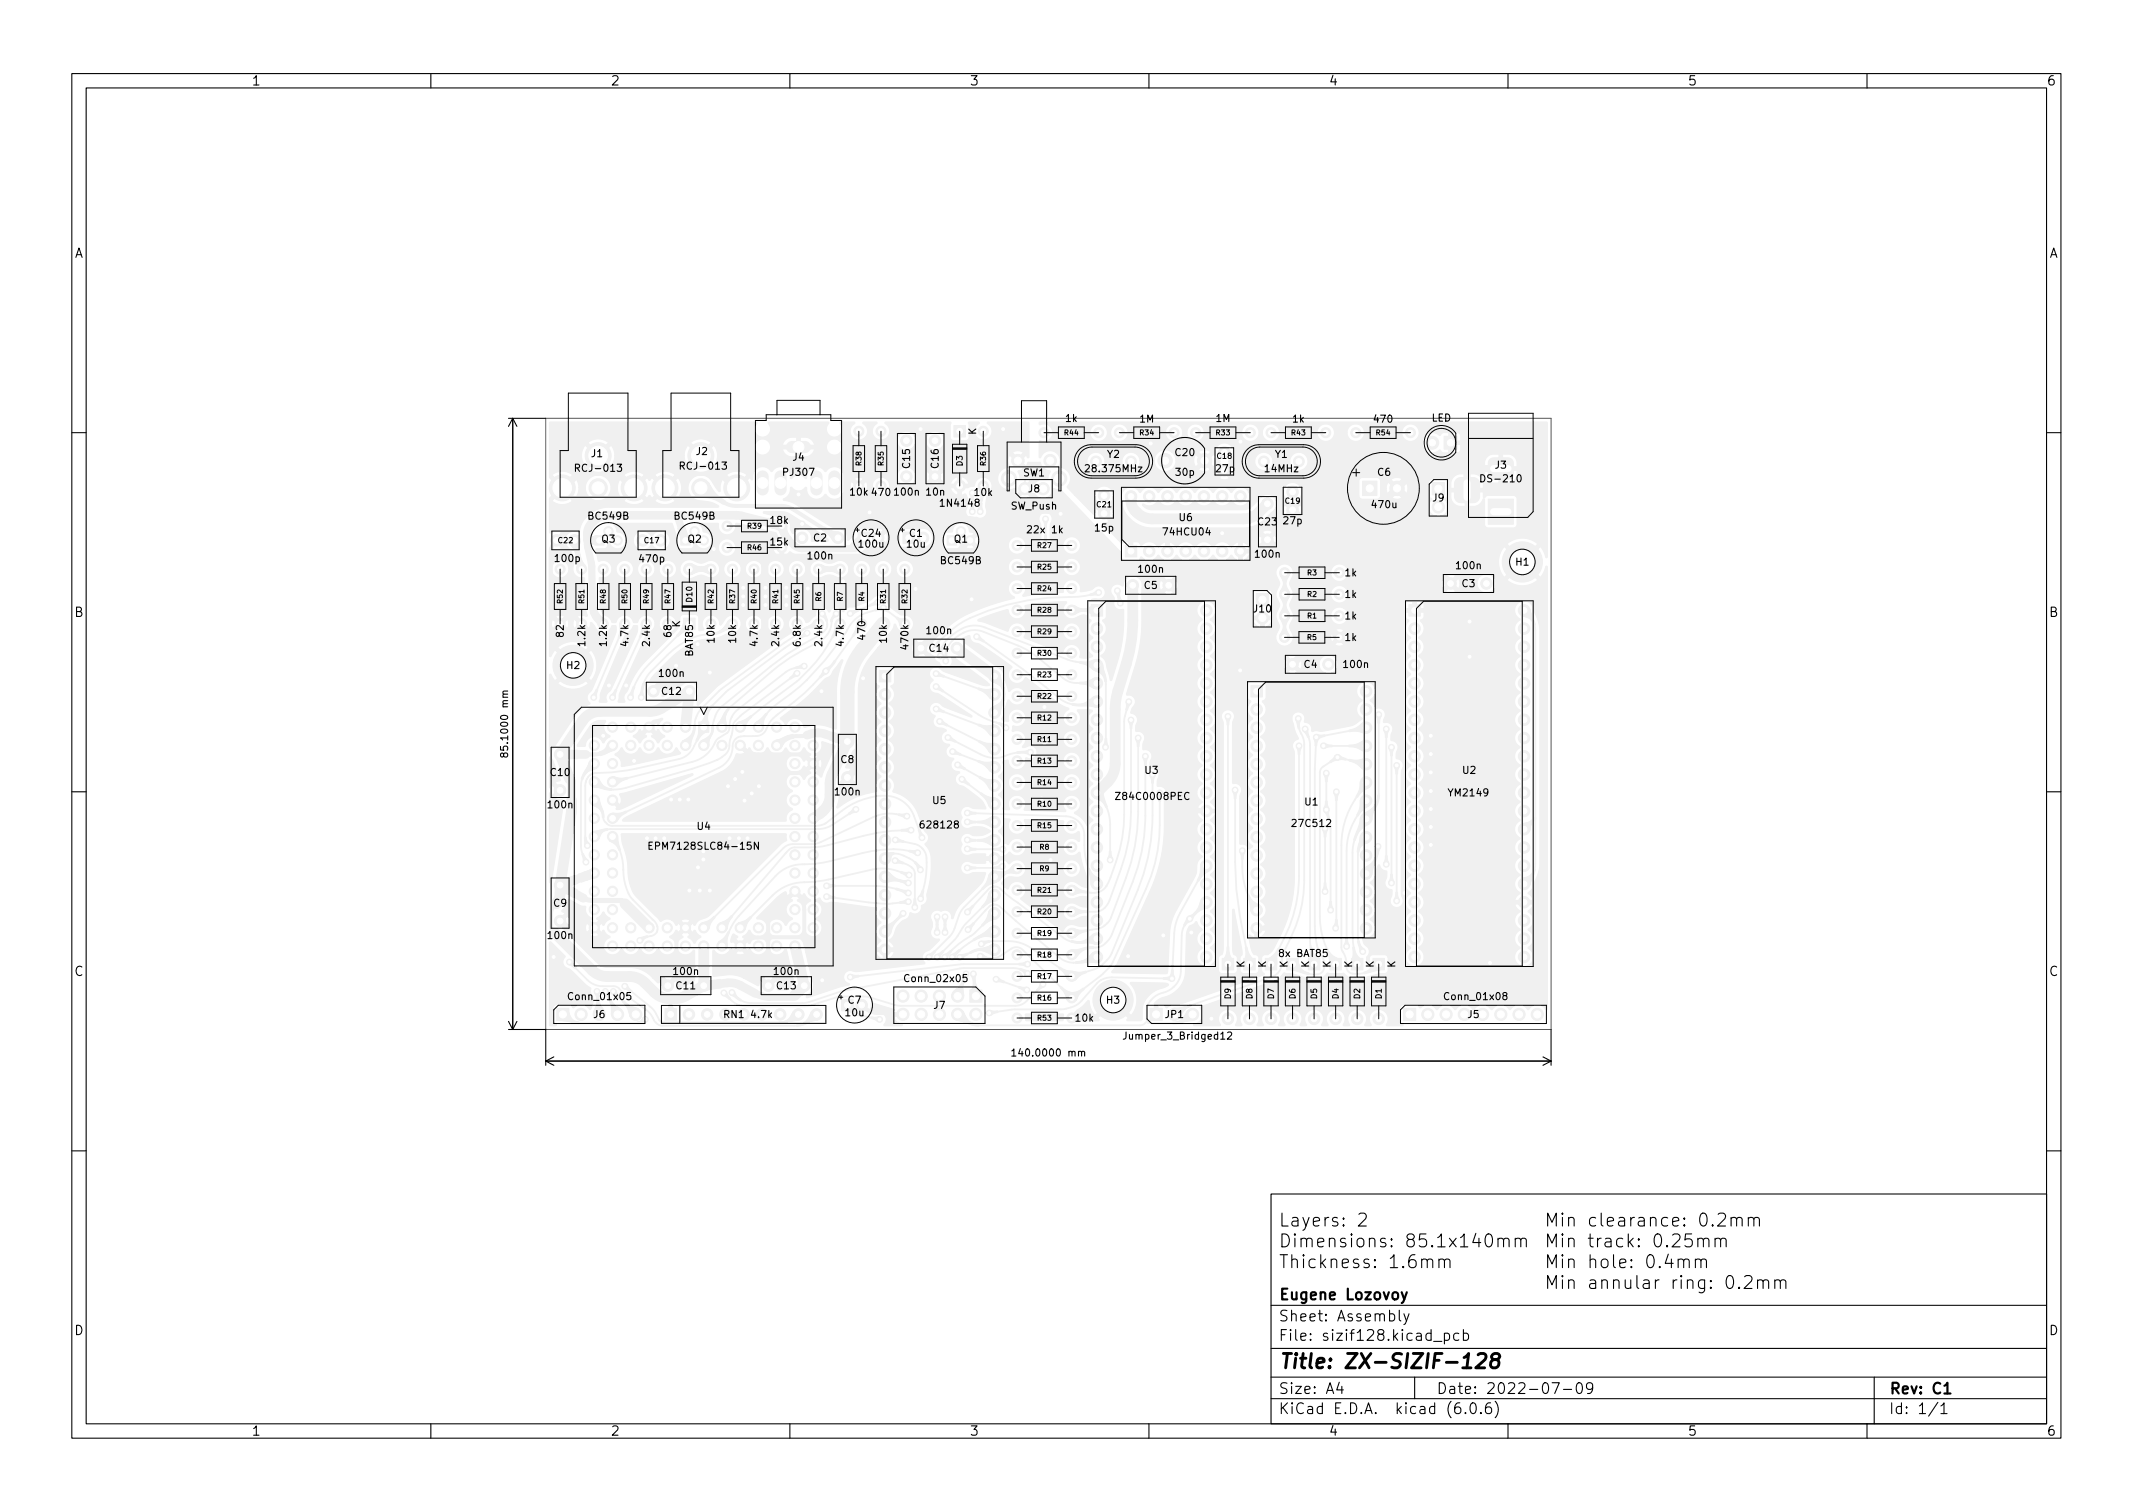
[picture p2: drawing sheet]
<svg xmlns="http://www.w3.org/2000/svg" width="297mm" height="210mm" viewBox="0 0 297 210" stroke-linecap="round" stroke-linejoin="round" font-family="sans-serif">
<defs><g id="words">
<text font-size="2.8" x="178" y="190.6">Title: ZX-SIZIF-128</text>
<g font-size="2.5">
<text x="178" y="170.8">Layers: 2</text>
<text x="178" y="173.7">Dimensions: 85.1x140mm</text>
<text x="215" y="170.8">Min clearance: 0.2mm</text>
<text x="215" y="173.7">Min track: 0.25mm</text>
<text x="178" y="176.6">Thickness: 1.6mm</text>
<text x="215" y="176.6">Min hole: 0.4mm</text>
<text x="215" y="179.5">Min annular ring: 0.2mm</text>
</g>
<g font-size="2.1">
<text x="178" y="184">Sheet: Assembly</text>
<text x="178" y="181">Eugene Lozovoy</text>
<text x="178" y="186.7">File: sizif128.kicad_pcb</text>
<text x="178" y="196.9">KiCad E.D.A. kicad (6.0.6)</text>
<text x="178" y="194.1">Size: A4</text>
<text x="200" y="194.1">Date: 2022-07-09</text>
<text x="263" y="194.1">Rev: C1</text>
<text x="263" y="196.9">Id: 1/1</text>
</g>
<g font-size="1.8">
<text x="35" y="11.9">1</text>
<text x="85" y="11.9">2</text>
<text x="135" y="11.9">3</text>
<text x="185" y="11.9">4</text>
<text x="235" y="11.9">5</text>
<text x="285" y="11.9">6</text>
<text x="10.3" y="35.9">A</text>
<text x="285.3" y="35.9">A</text>
<text x="10.3" y="85.9">B</text>
<text x="285.3" y="85.9">B</text>
<text x="10.3" y="135.9">C</text>
<text x="285.3" y="135.9">C</text>
<text x="10.3" y="185.9">D</text>
<text x="285.3" y="185.9">D</text>
<text x="35" y="199.9">1</text>
<text x="85" y="199.9">2</text>
<text x="135" y="199.9">3</text>
<text x="185" y="199.9">4</text>
<text x="235" y="199.9">5</text>
<text x="285" y="199.9">6</text>
</g>
<g font-size="1.4">
<text x="148.4" y="58.7">1k</text>
<text x="158.7" y="58.8">1M</text>
<text x="169.3" y="58.7">1M</text>
<text x="180" y="58.8">1k</text>
<text x="191.4" y="58.8">470</text>
<text x="199.3" y="58.7">LED</text>
<text x="80.5" y="65.7">RCJ-013</text>
<text x="82.4" y="63.6">J1</text>
<text x="95.1" y="65.4">RCJ-013</text>
<text x="97" y="63.3">J2</text>
<text x="110.4" y="64.1">J4</text>
<text x="126.7" y="65.1" transform="rotate(-90 126.7 65.1)">C15</text>
<text x="130.7" y="65.1" transform="rotate(-90 130.7 65.1)">C16</text>
<text x="135.9" y="60.6" transform="rotate(-90 135.9 60.6)">K</text>
<text x="151.5" y="65.7">28.375MHz</text>
<text x="154.2" y="63.7">Y2</text>
<text x="163.7" y="63.5">C20</text>
<text x="169.4" y="65.7">27p</text>
<text x="176.2" y="65.7">14MHz</text>
<text x="177.6" y="63.7">Y1</text>
<text x="208.2" y="65.2">J3</text>
<text x="109.2" y="66.2">PJ307</text>
<text x="118.4" y="69">10k 470</text>
<text x="124.7" y="69">100n</text>
<text x="129" y="69">10n</text>
<text x="131.2" y="70.5">1N4148</text>
<text x="135.8" y="69">10k</text>
<text x="140.8" y="70.9">SW_Push</text>
<text x="142.5" y="66.3">SW1</text>
<text x="143.2" y="68.5">J8</text>
<text x="163.8" y="66.2">30p</text>
<text x="191.2" y="70.7">470u</text>
<text x="191.9" y="66.2">C6</text>
<text x="199.5" y="69.8">J9</text>
<text x="206.6" y="67.1">DS-210</text>
<text x="82" y="72.3">BC549B</text>
<text x="83.8" y="75.5">Q3</text>
<text x="94" y="72.3">BC549B</text>
<text x="95.8" y="75.5">Q2</text>
<text x="107.3" y="75.9">15k</text>
<text x="107.3" y="72.9">18k</text>
<text x="112.6" y="77.9">100n</text>
<text x="113.3" y="75.4">C2</text>
<text x="119.7" y="76.2">100u</text>
<text x="120" y="74.7">C24</text>
<text x="126.3" y="76.2">10u</text>
<text x="126.7" y="74.7">C1</text>
<text x="132.9" y="75.5">Q1</text>
<text x="143.4" y="74.2">22x 1k</text>
<text x="152.5" y="74">15p</text>
<text x="162.2" y="74.5">74HCU04</text>
<text x="164.2" y="72.5">U6</text>
<text x="174.9" y="77.6">100n</text>
<text x="175.2" y="73.1">C23</text>
<text x="178.8" y="73">27p</text>
<text x="77.4" y="78.2">100p</text>
<text x="89.2" y="78.3">470p</text>
<text x="131.1" y="78.5">BC549B</text>
<text x="158.7" y="79.7">100n</text>
<text x="159.4" y="82">C5</text>
<text x="187.3" y="80.2">1k</text>
<text x="187.3" y="83.2">1k</text>
<text x="202.9" y="79.2">100n</text>
<text x="203.6" y="81.7">C3</text>
<text x="211.1" y="78.7">H1</text>
<text x="78.5" y="88.6" transform="rotate(-90 78.5 88.6)">82</text>
<text x="81.5" y="89.9" transform="rotate(-90 81.5 89.9)">1.2k</text>
<text x="84.5" y="89.9" transform="rotate(-90 84.5 89.9)">1.2k</text>
<text x="87.5" y="89.9" transform="rotate(-90 87.5 89.9)">4.7k</text>
<text x="90.5" y="89.9" transform="rotate(-90 90.5 89.9)">2.4k</text>
<text x="93.5" y="88.6" transform="rotate(-90 93.5 88.6)">68</text>
<text x="94.7" y="87.4" transform="rotate(-90 94.7 87.4)">K</text>
<text x="99.5" y="89.4" transform="rotate(-90 99.5 89.4)">10k</text>
<text x="102.5" y="89.4" transform="rotate(-90 102.5 89.4)">10k</text>
<text x="105.5" y="89.9" transform="rotate(-90 105.5 89.9)">4.7k</text>
<text x="108.5" y="89.9" transform="rotate(-90 108.5 89.9)">2.4k</text>
<text x="111.5" y="89.9" transform="rotate(-90 111.5 89.9)">6.8k</text>
<text x="114.5" y="89.9" transform="rotate(-90 114.5 89.9)">2.4k</text>
<text x="117.5" y="89.9" transform="rotate(-90 117.5 89.9)">4.7k</text>
<text x="120.5" y="89" transform="rotate(-90 120.5 89)">470</text>
<text x="123.5" y="89.4" transform="rotate(-90 123.5 89.4)">10k</text>
<text x="129.2" y="88.3">100n</text>
<text x="174.6" y="85.3">J10</text>
<text x="187.3" y="86.2">1k</text>
<text x="187.3" y="89.2">1k</text>
<text x="78.9" y="93.1">H2</text>
<text x="91.9" y="94.2">100n</text>
<text x="96.5" y="91.4" transform="rotate(-90 96.5 91.4)">BAT85</text>
<text x="126.5" y="90.3" transform="rotate(-90 126.5 90.3)">470k</text>
<text x="129.5" y="90.7">C14</text>
<text x="181.6" y="93">C4</text>
<text x="187.2" y="93">100n</text>
<text x="92.2" y="96.7">C12</text>
<text x="70.7" y="104.7" transform="rotate(-90 70.7 104.7)">85.1000 mm</text>
<text x="117.1" y="106.2">C8</text>
<text x="159.5" y="107.7">U3</text>
<text x="203.7" y="107.7">U2</text>
<text x="76.4" y="112.5">100n</text>
<text x="76.7" y="108">C10</text>
<text x="116.4" y="110.7">100n</text>
<text x="129.9" y="111.9">U5</text>
<text x="155.8" y="111.4">Z84C0008PEC</text>
<text x="181.7" y="112.1">U1</text>
<text x="201.9" y="110.9">YM2149</text>
<text x="91.3" y="118.3">EPM7128SLC84-15N</text>
<text x="97.1" y="115.5">U4</text>
<text x="128.5" y="115.3">628128</text>
<text x="180.2" y="115.1">27C512</text>
<text x="76.4" y="130.7">100n</text>
<text x="77.1" y="126.2">C9</text>
<text x="93.9" y="135.7">100n</text>
<text x="94.2" y="137.7">C11</text>
<text x="107.9" y="135.7">100n</text>
<text x="108.2" y="137.7">C13</text>
<text x="126.2" y="136.7">Conn_02x05</text>
<text x="173.3" y="134.8" transform="rotate(-90 173.3 134.8)">K</text>
<text x="176.3" y="134.8" transform="rotate(-90 176.3 134.8)">K</text>
<text x="178.3" y="133.2">8x BAT85</text>
<text x="179.3" y="134.8" transform="rotate(-90 179.3 134.8)">K</text>
<text x="182.3" y="134.8" transform="rotate(-90 182.3 134.8)">K</text>
<text x="185.3" y="134.8" transform="rotate(-90 185.3 134.8)">K</text>
<text x="188.3" y="134.8" transform="rotate(-90 188.3 134.8)">K</text>
<text x="191.3" y="134.8" transform="rotate(-90 191.3 134.8)">K</text>
<text x="194.3" y="134.8" transform="rotate(-90 194.3 134.8)">K</text>
<text x="79.4" y="139.2">Conn_01x05</text>
<text x="82.7" y="141.7">J6</text>
<text x="100.8" y="141.7">RN1</text>
<text x="104.7" y="141.7">4.7k</text>
<text x="117.8" y="141.5">10u</text>
<text x="118.1" y="139.7">C7</text>
<text x="130" y="140.5">J7</text>
<text x="149.8" y="142.2">10k</text>
<text x="154.1" y="139.7">H3</text>
<text x="162.3" y="141.7">JP1</text>
<text x="201.4" y="139.2">Conn_01x08</text>
<text x="204.4" y="141.7">J5</text>
<text x="141.7" y="147.1">140.0000 mm</text>
<text x="156.9" y="144.7">Jumper_3_Bridged12</text>
</g>
<g font-size="1.1">
<text x="134" y="64.9" transform="rotate(-90 134 64.9)">D3</text>
<text x="169.5" y="63.9">C18</text>
<text x="152.8" y="70.6">C21</text>
<text x="179" y="70.1">C19</text>
<text x="77.8" y="75.6">C22</text>
<text x="89.8" y="75.6">C17</text>
<text x="96.4" y="83.8" transform="rotate(-90 96.4 83.8)">D10</text>
<text x="171.4" y="139.1" transform="rotate(-90 171.4 139.1)">D9</text>
<text x="174.4" y="139.1" transform="rotate(-90 174.4 139.1)">D8</text>
<text x="177.4" y="139.1" transform="rotate(-90 177.4 139.1)">D7</text>
<text x="180.4" y="139.1" transform="rotate(-90 180.4 139.1)">D6</text>
<text x="183.4" y="139.1" transform="rotate(-90 183.4 139.1)">D5</text>
<text x="186.4" y="139.1" transform="rotate(-90 186.4 139.1)">D4</text>
<text x="189.4" y="139.1" transform="rotate(-90 189.4 139.1)">D2</text>
<text x="192.4" y="139.1" transform="rotate(-90 192.4 139.1)">D1</text>
</g>
<g font-size="1">
<text x="120" y="64.8" transform="rotate(-90 120 64.8)">R38</text>
<text x="123" y="64.8" transform="rotate(-90 123 64.8)">R35</text>
<text x="137.3" y="64.8" transform="rotate(-90 137.3 64.8)">R36</text>
<text x="148.3" y="60.6">R44</text>
<text x="158.8" y="60.6">R34</text>
<text x="169.4" y="60.6">R33</text>
<text x="179.9" y="60.6">R43</text>
<text x="191.7" y="60.6">R54</text>
<text x="104.1" y="76.6">R46</text>
<text x="104.1" y="73.6">R39</text>
<text x="144.5" y="76.3">R27</text>
<text x="78.4" y="84" transform="rotate(-90 78.4 84)">R52</text>
<text x="81.4" y="84" transform="rotate(-90 81.4 84)">R51</text>
<text x="84.4" y="84" transform="rotate(-90 84.4 84)">R48</text>
<text x="87.4" y="84" transform="rotate(-90 87.4 84)">R50</text>
<text x="90.4" y="84" transform="rotate(-90 90.4 84)">R49</text>
<text x="93.4" y="84" transform="rotate(-90 93.4 84)">R47</text>
<text x="99.4" y="84" transform="rotate(-90 99.4 84)">R42</text>
<text x="102.4" y="84" transform="rotate(-90 102.4 84)">R37</text>
<text x="105.4" y="84" transform="rotate(-90 105.4 84)">R40</text>
<text x="108.4" y="84" transform="rotate(-90 108.4 84)">R41</text>
<text x="111.4" y="84" transform="rotate(-90 111.4 84)">R45</text>
<text x="114.4" y="83.7" transform="rotate(-90 114.4 83.7)">R6</text>
<text x="117.4" y="83.7" transform="rotate(-90 117.4 83.7)">R7</text>
<text x="120.4" y="83.7" transform="rotate(-90 120.4 83.7)">R4</text>
<text x="123.4" y="84" transform="rotate(-90 123.4 84)">R31</text>
<text x="126.4" y="84" transform="rotate(-90 126.4 84)">R32</text>
<text x="144.5" y="79.3">R25</text>
<text x="144.5" y="82.3">R24</text>
<text x="182.1" y="80.1">R3</text>
<text x="182.1" y="83.1">R2</text>
<text x="144.5" y="85.3">R28</text>
<text x="144.5" y="88.3">R29</text>
<text x="182" y="89.1">R5</text>
<text x="182.1" y="86.1">R1</text>
<text x="144.5" y="91.3">R30</text>
<text x="144.5" y="94.3">R23</text>
<text x="144.5" y="97.3">R22</text>
<text x="144.5" y="100.3">R12</text>
<text x="144.5" y="103.3">R11</text>
<text x="144.5" y="106.3">R13</text>
<text x="144.5" y="109.3">R14</text>
<text x="144.5" y="112.3">R10</text>
<text x="144.5" y="115.3">R15</text>
<text x="144.8" y="118.3">R8</text>
<text x="144.5" y="124.3">R21</text>
<text x="144.8" y="121.3">R9</text>
<text x="144.5" y="127.3">R20</text>
<text x="144.5" y="130.3">R19</text>
<text x="144.5" y="133.3">R18</text>
<text x="144.5" y="136.3">R17</text>
<text x="144.5" y="142.1">R53</text>
<text x="144.5" y="139.3">R16</text>
</g>
</g></defs>
<g fill="#f0f0f0" stroke="#f0f0f0" stroke-width=".14">
<path d="M77.5 140.4h1.7v1.7h-1.7z"/>
<path d="M92.6 140.4h1.6v1.6h-1.6z"/>
<path d="M173.2 133.4h1.6v1.6h-1.6z"/>
<path d="M176.2 133.4h1.6v1.6h-1.6z"/>
<path d="M179.2 133.4h1.6v1.6h-1.6z"/>
<path d="M182.2 133.4h1.6v1.6h-1.6z"/>
<path d="M185.2 133.4h1.6v1.6h-1.6z"/>
<path d="M188.2 133.4h1.6v1.6h-1.6z"/>
<path d="M191.2 133.4h1.6v1.6h-1.6z"/>
<path d="M97.3 100.5h1.4v1.5h-1.4z"/>
<path d="M170.2 133.4h1.6v1.6h-1.6z"/>
<path d="M151.9 84.2h1.7v1.6h-1.7z"/>
<path d="M207.2 69.5h3.5v3.5h-3.5z"/>
<path d="M207.4 64l.3-.2 .3-.1h2l.5 .2 .2 .3v.3v1.5l-.1 .5-.3 .2h-.3h-2l-.5-.1-.2-.3-.1-.3v-1.5z"/>
<path d="M202.8 66.8l.5-.3h1.9a.88 .88 0 0 1 .9 .9v1.7a.88 .88 0 0 1-.9 .9h-1.8a.88 .88 0 0 1-.9-.9l.1-1.8z"/>
<path d="M196.2 84.2h1.6v1.6h-1.6z"/>
<path d="M132.8 59.2h1.6v1.6h-1.6z"/>
<path d="M122.5 93.3h1.6v1.6h-1.6z"/>
<path d="M160.2 140.4h1.7v1.7h-1.7z"/>
<path d="M174.2 95.4h1.6v1.6h-1.6z"/>
<path d="M201.1 60.7h1.8v1.8h-1.8z"/>
<path d="M94.8 74.6h1.3v1.3h-1.3z"/>
<path d="M95.2 86.1h1.6v1.6h-1.6z"/>
<path d="M199.4 67.2h1.8v1.7h-1.8z"/>
<path d="M135.1 137.8h1.7v1.7h-1.7z"/>
<path d="M117.2 139.1h1.6v1.6h-1.6z"/>
<path d="M131.9 74.6h1.3v1.3h-1.3z"/>
<path d="M82.8 74.6h1.3v1.3h-1.3z"/>
<path d="M195.4 140.4h1.7v1.7h-1.7z"/>
<path d="M156.7 75.9h1.6v1.6h-1.6z"/>
<path d="M125.8 74.1h1.5v1.6h-1.5z"/>
<path d="M119.5 74.1h1.6v1.6h-1.6z"/>
<path d="M189.8 67h1.9v2h-1.9z"/>
<path d="M174.9 82.6h1.7v1.7h-1.7z"/>
<path d="M76.5 58.8h28.8l.1 .1a1.12 1.12 0 0 0 0 1.6 1.12 1.12 0 0 0 1.6 0 1.12 1.12 0 0 0 0-1.6l.1-.1h8.2l.1 .1a1.12 1.12 0 0 0 0 1.6 1.12 1.12 0 0 0 1.6 0 1.12 1.12 0 0 0 0-1.6l.1-.1h1.8l.2 .1a1.34 1.34 0 0 0-.6 1.6 1.24 1.24 0 0 0 2 .4 1.24 1.24 0 0 0-.4-2l.2-.1h1.7h.1v.2a1.21 1.21 0 0 0-.3 1.8 1.21 1.21 0 0 0 1.8 0 1.21 1.21 0 0 0-.3-1.8l-.1-.1 .1-.1h9l.1 .1-.1 .3v1.7l.2 .3 .3 .2h1.7l.3-.2 .1-.2 .1-1.8-.1-.4h1.4l.1 .1a1.34 1.34 0 0 0-.6 1.6 1.21 1.21 0 0 0 1.9 .5 1.21 1.21 0 0 0-.2-2v-.1l.1-.1h5.6l.1 4.8-.1 .2-.1-.1-.2-.3-.8 .8 .8 .7 .3-.5h1.6a1.73 1.73 0 0 0 1.5 1.2l-.3 .6-.1 .5h-.3a1.36 1.36 0 0 0-1.4 .5l-.2 .2-.2-.1-.7 .7 .7 .8 .2-.1a1.41 1.41 0 0 0 1.6 .7 1.41 1.41 0 0 0 1.1-1.3l1.1 .1 8.4 8.8v.7l.1 .2 .3 .2 1.9-.1 .3-.4h.2a1.31 1.31 0 0 0 2.2-.2l.2-.1 .3 .5 .4 .2h.7l.6-.2 .3-.4a.16 .16 0 0 1 .2-.1 .16 .16 0 0 1 .1 .2 1.33 1.33 0 0 0 2.3-.2l.2 .1a1.31 1.31 0 0 0 2.3 0 .16 .16 0 0 1 .2-.1 .16 .16 0 0 1 .1 .2 1.33 1.33 0 0 0 2.3-.2h.1l.4 .5 .4 .2h.7a1.21 1.21 0 0 0 1-1h-1v1h-.5v-1.5h1.5l-.1-.3h1.9a1.27 1.27 0 0 0 1.4 0l-.7-.7-.7 .7h-1.9l-.3-.5-.6-.2v1h-.5v-1l-.6 .2-.4 .5-.2-.1a1.31 1.31 0 0 0-2.2 0l-.2 .1-.1-.1a1.31 1.31 0 0 0-2.3 0l-.1 .1-.1-.1a1.31 1.31 0 0 0-2.3 0l-.2 .1-.4-.5-.6-.2v1.9v.1h-.3l-.2-.1v-1.9l-.6 .2-.3 .4a.14 .14 0 0 1-.1 .1 .14 .14 0 0 1-.1-.1 1.31 1.31 0 0 0-2.2-.2h-.2l-.1-.3-.3-.2h-.6v1.6l-.2 .1-.4-.4v-1.3h-.6l-.4 .2-.5-.4h19.5l.2 .7 .7-.8h.8l.7 .8 .1-.2h32.1l2.2 2.2 2.2-2.2a3.3 3.3 0 0 0-4.4 0h-32.1l.1-.6-.2-.7-.7 .7h-.8l-.7-.7-.2 .8h-19.5l-1.1-1.1h21.2l.7 .7 .7-.7a1.27 1.27 0 0 0-1.4 0h-21.2l-1-1.1v-.2l.9-.2-1.1-1.1h.7l.7 .7a1.27 1.27 0 0 0 0-1.4l-.7 .7h-.7l-.7-.7-.3 .8h-.1l-2.6-2.6h2.7l.2 .7 .5 .5-.1 .2 .8 .7 .7-.7-.1-.2 .5-.5 .2-.6h1.1l.2 1.7 .4 .7 .4 .6a4.3 4.3 0 0 0 3.2 1.4h12.7a4.3 4.3 0 0 0 3.1-1.3l.1-.1h3a1.24 1.24 0 0 0 1.4 0l-.7-.7-.7 .7h-3l1.2-1.1h1.2l.2 .7 .7-.7h.8l.7 .7 .2-.5-.1-.6h17.7a1.37 1.37 0 0 0 2 1.2 1.37 1.37 0 0 0 .3-2.3l.3-.3h.5a1.38 1.38 0 0 0 1.3 1.3h2a1.44 1.44 0 0 0 1.2-1l.2 .1v3.4l.2 .4 .3 .1h3.6l.3-.1 .2-.4v-3.6l-.3-.4h-3.8l-.5 .3-.1-.1v-.7h-2v2h-.6v-2h-1.9l-.1 .7h-.5l.2-.3v-.9h4.9v-.8l-.2-.4-.2-.4-.6-.3h1.1a1.25 1.25 0 0 0 1.2 1.2h2.2a1.25 1.25 0 0 0 1.2-1.2v-.6h-2v1.7h-.6v-1.7h-1.9l-.1 .6-2.1-.1v2h-.6v-2h-.7a1.38 1.38 0 0 0-1.3 1.3v.7h-.3v-.9l-.3-.4h-2l-.3 .1-.2 .4v1.8l.5 .5-.4 .6-.1 .5h-17.7l-.1-.3-.7 .7h-.8l-.7-.7-.2 .7h-1.2a1.31 1.31 0 0 0-.3-1.9 1.31 1.31 0 0 0-1.8 .4l-1.2 1.1-.4 .3-.6 .1h-12.8l-.6-.1-.6-.4a.16 .16 0 0 1-.1-.2 .16 .16 0 0 1 .2-.1 1.31 1.31 0 0 0 1.9-.4l.1-.1 .1 .1a1.31 1.31 0 0 0 2.3 0l.2-.1 .1 .1a1.31 1.31 0 0 0 2.3 0l.1-.1 .1 .1a1.31 1.31 0 0 0 2.3 0l.1-.1 .2 .1a1.31 1.31 0 0 0 2.2 0l.2-.1 .1 .1a1.31 1.31 0 0 0 1.8 .5 1.31 1.31 0 0 0 .5-1.8h4.8l.2 .7 .5 .5-.1 .2 .7 .7 .7-.7-.1-.2 .6-.7h8l.2 .4 .3 .1h2.1l.4-.3h1.5a1.47 1.47 0 0 0 1.7 0l-.9-.8-.8 .8h-1.5l.1-1.2h.7l.1 .5 .2 .4 .9-.9h.7l.9 .9a1.43 1.43 0 0 0 0-1.8l-.9 .9h-.7l-.9-.9-.2 .4-.1 .5h-.7l-.1-1.2h1.5l.9 .8 .8-.8a1.45 1.45 0 0 0-1.7 0h-1.5l-.4-.3h-2.3l-.3 .5v2h-8a1.31 1.31 0 0 0-1-1.8 1.31 1.31 0 0 0-1.5 1.3h-4.8a1.31 1.31 0 0 0-2.3 0l-.1 .1-.2-.1a1.31 1.31 0 0 0-2.2 0l-.2 .1-.1-.1a1.31 1.31 0 0 0-2.3 0l-.1 .1-.1-.1a1.31 1.31 0 0 0-2.3 0l-.2 .1-.1-.1a1.31 1.31 0 0 0-2.3 0l-.1 .1-.1-.1a1.31 1.31 0 0 0-2.3 0l-.1 .1-.2-.1a1.31 1.31 0 0 0-1.4-.6 1.31 1.31 0 0 0-1 1.2h-1.1v-.1a1.31 1.31 0 0 0-1.3-1.3 1.31 1.31 0 0 0-1.4 1.3h-2.7l-1.1-1.2 .4-.7 .1-.5h20.7a1.24 1.24 0 0 0 1.4 0l-.7-.7-.7 .7h-20.7l-.2-.7-.3-.4-.4-.3-.8-.2 .2-.8h3.8a1.26 1.26 0 0 0 1.2 1.3 1.26 1.26 0 0 0 1.3-1.3h2.3l.1 .3a1.26 1.26 0 0 0 1.4 1 1.26 1.26 0 0 0 1.1-1.4h1.9l.1 .3a1.51 1.51 0 0 0 2.3 1h3.8l.4 .2 .4 .1 .7-.2h.8l.2 .7 .7-.7h.8l.7 .7a1.27 1.27 0 0 0 0-1.4l-.7 .7h-.8l-.7-.7-.1 .1-.1 .6h-.8l.2-.1-.9-.9-.8 .9h-3.8l.5-.6 .2-.6h2.4l.1 .4 .2 .4 .9-.9h.7l.9 .9 .2-.2v-1h.2l.5 .4-.1 .2 .7 .7 .7-.7-.1-.2h3.6a1.26 1.26 0 0 0 1.3 1.3 1.26 1.26 0 0 0 1.3-1.3h2.3v.3a1.26 1.26 0 0 0 1 1 1.26 1.26 0 0 0 1.3-.5h29.3l.1-.6a1.25 1.25 0 0 0-1.2-1.2h-.8v1.8h-.6v-1.8h-.8a1.25 1.25 0 0 0-1.2 1.2v.6h-24.8a1.26 1.26 0 0 0-.6-2 1.26 1.26 0 0 0-1.7 1.2h-2.3l-.1-.2a1.26 1.26 0 0 0-1.3-1 1.26 1.26 0 0 0-1.2 1.2h-3.6l.1-.1a1.32 1.32 0 0 0-.2-2.3 1.32 1.32 0 0 0-1.8 1.5h-.2l-.9 .8h-.7l-.9-.8-.2 .4-.1 .5h-2.4l-.2-.7-.5-.6h3.8l.9 .9 .8-.9a1.45 1.45 0 0 0-1.7 0h-3.8l-.2-.1a1.51 1.51 0 0 0-2.2 1.3h-1.9l-.1-.1a1.26 1.26 0 0 0-1.3-1 1.26 1.26 0 0 0-1.2 1.2h-2.3v-.2a1.26 1.26 0 0 0-1.4-1 1.26 1.26 0 0 0-1.1 1.2h-3.8a1.4 1.4 0 0 0-1.1-1.4 1.4 1.4 0 0 0-1.6 .9h-.1l-.1-.1v-2h53.3a1.41 1.41 0 0 0 2.2 1.3l.2-.2a.15 .15 0 0 1 .1 0 .15 .15 0 0 1 .2 .1l.4 .3h1.8l.4-.2 .1-.2v-.8h-1.1v1.1h-.6v-1.6h1.7v-.8l-.1-.2-.3-.2h-.7v1.2h-.6v-1.2h-.7l-.5 .4-.3-.1a1.41 1.41 0 0 0-1.8 .3l-.3 .4-.1 .4h-53.3v-.2l.2-.1a1.21 1.21 0 0 0 1.7-1.1h5.2v.3a1.21 1.21 0 0 0 1.3 1 1.21 1.21 0 0 0 1.1-1.3h.5v.3a1.21 1.21 0 0 0 1.3 1 1.21 1.21 0 0 0 1.1-1.3h5.2v.3a1.21 1.21 0 0 0 1.3 1 1.21 1.21 0 0 0 1.1-1.3h.6v.3a1.21 1.21 0 0 0 1.3 1 1.21 1.21 0 0 0 1.1-1.3h5.2v.3a1.21 1.21 0 0 0 1.3 1 1.21 1.21 0 0 0 1.1-1.3h.5v.3a1.21 1.21 0 0 0 1.3 1 1.21 1.21 0 0 0 1.1-1.3h5.2v.3a1.21 1.21 0 0 0 1.3 1 1.21 1.21 0 0 0 1.1-1.3h1.8v.3a1.21 1.21 0 0 0 1.3 1 1.21 1.21 0 0 0 1.1-1.3h5.2v.3a1.21 1.21 0 0 0 1.9 .7 1.21 1.21 0 0 0-.1-2 1.21 1.21 0 0 0-1.8 1h-5.2v-.2a1.21 1.21 0 0 0-1.3-1 1.21 1.21 0 0 0-1.1 1.2h-1.8v-.2a1.21 1.21 0 0 0-1.3-1 1.21 1.21 0 0 0-1.1 1.2h-5.2v-.2a1.21 1.21 0 0 0-1.3-1 1.21 1.21 0 0 0-1.1 1.2h-.5v-.2a1.21 1.21 0 0 0-1.3-1 1.21 1.21 0 0 0-1.1 1.2h-5.2v-.2a1.21 1.21 0 0 0-1.3-1 1.21 1.21 0 0 0-1.1 1.2h-.6v-.2a1.21 1.21 0 0 0-1.3-1 1.21 1.21 0 0 0-1.1 1.2h-5.2v-.2a1.21 1.21 0 0 0-1.3-1 1.21 1.21 0 0 0-1.1 1.2h-.5v-.2a1.21 1.21 0 0 0-1.3-1 1.21 1.21 0 0 0-1.1 1.2h-5.2v-.2a1.31 1.31 0 0 0-1.9-.9v-.2l.1-.1h70.6l.1 .1v18.7l-.1 .1-.1-.1-.3-.7-.5-.8-2.1 2.1 2.1 2.2 .5-.7 .2-.7a.13 .13 0 0 1 .1-.2 .13 .13 0 0 1 .2 .1v61.7h-.2l-.5-.5a1.39 1.39 0 0 0-1.9 .5l-.6-.5a1.39 1.39 0 0 0-2 .5l-.6-.5a1.39 1.39 0 0 0-1.9 .5l-.6-.5a1.39 1.39 0 0 0-2 .5l-.5-.5a1.39 1.39 0 0 0-2 .5l-.6-.5a1.39 1.39 0 0 0-1.9 .5l-.6-.5a1.36 1.36 0 0 0-1.5 0l-.4 .2-.2-.3-.2-.1h-2.1l-.3 .4v1.8l.2 .4 .3 .1v.2h-2.2l-.2-.1 .1-.2a1.32 1.32 0 0 0-1.2-1.9 1.32 1.32 0 0 0-.9 2.1l-.2 .1h-.6l-.1-.2a1.31 1.31 0 0 0-.4-1.9 1.31 1.31 0 0 0-1.6 .2 1.31 1.31 0 0 0-.2 1.6l.1 .2-.2 .1h-.6l-.2-.1a1.32 1.32 0 0 0-.1-1.8 1.32 1.32 0 0 0-1.8 0 1.32 1.32 0 0 0-.1 1.8l-.2 .1h-.6l-.1-.2a1.32 1.32 0 0 0-.3-1.7 1.32 1.32 0 0 0-1.7 0 1.32 1.32 0 0 0-.1 1.8l-.2 .1h-.6l-.1-.2a1.32 1.32 0 0 0-.3-1.7 1.32 1.32 0 0 0-1.7 0 1.32 1.32 0 0 0-.1 1.8l-.2 .1h-.6l-.1-.2a1.32 1.32 0 0 0-.3-1.7 1.32 1.32 0 0 0-1.7 0 1.32 1.32 0 0 0-.1 1.8l-.2 .1h-.6l-.1-.2a1.32 1.32 0 0 0-.3-1.7 1.32 1.32 0 0 0-1.7 0 1.32 1.32 0 0 0-.1 1.8l-.2 .1h-.6l-.1-.2a1.32 1.32 0 0 0-.3-1.7 1.32 1.32 0 0 0-1.7 0 1.32 1.32 0 0 0-.1 1.8l-.2 .1h-3.5a.13 .13 0 0 1-.1-.1 .13 .13 0 0 1 .2-.1 1.44 1.44 0 0 0 .7-2.3l10.2-3.7 .9-.5 .6-.6 1 .1 1.9 .5 1.1 .2 1.3-.1 .8-.7h2a.39 .39 0 0 1 .5 .3l.6 .4 1.1 .1 .8-.1 2.3-.6 .7-.1 .3-.1 .1-.2v-2h2.4v.3a1.31 1.31 0 0 0 1.4 1.1 1.31 1.31 0 0 0 1.2-1.4h12.6v.3a1.32 1.32 0 0 0 2.1 .8 1.32 1.32 0 0 0-.2-2.3l.1-.2a1.31 1.31 0 0 0 0-2.2l-.1-.2 .1-.1a1.31 1.31 0 0 0 0-2.3l-.1-.2 .4-.3 .3-.6h-2.5l.2 .6 .4 .3a.14 .14 0 0 1 .1 .1 .14 .14 0 0 1-.1 .1 1.33 1.33 0 0 0 .1 2.4l-.1 .2a1.31 1.31 0 0 0 0 2.2 .16 .16 0 0 1 .1 .2 .16 .16 0 0 1-.2 .2l-.4 .4-.2 .6h-12.6l-.2-.6-.4-.5a.13 .13 0 0 1-.2-.1 .14 .14 0 0 1 .2-.2 1.33 1.33 0 0 0-.1-2.3l.1-.2a1.31 1.31 0 0 0 0-2.3l-.2-.1 .2-.1a1.31 1.31 0 0 0 0-2.3l-.1-.2 .5-.6 .2-.6h12.6l.2 .6 .5 .5a.14 .14 0 0 1 .1 .2 .14 .14 0 0 1-.1 .1l-.4 .3-.2 .6h2.5l-.3-.6-.4-.4 .4-.5 .3-.4 .7-2 .2-1.2v-32.5l-.2-1.3-.8-2.2a1.32 1.32 0 0 0-2.1-.2 1.32 1.32 0 0 0 .4 2.1l-.1 .2a1.31 1.31 0 0 0 0 2.3l.1 .1-.1 .1a1.32 1.32 0 0 0-.2 2.2l.2 .1a.16 .16 0 0 1 .1 .2 .16 .16 0 0 1-.2 .1 1.33 1.33 0 0 0 .2 2.3l-.1 .2a1.31 1.31 0 0 0 0 2.3 .16 .16 0 0 1 .1 .2 .16 .16 0 0 1-.2 .1 1.33 1.33 0 0 0 .2 2.3l-.1 .2a1.31 1.31 0 0 0-.2 2.1l.2 .2a.16 .16 0 0 1 .1 .1 .16 .16 0 0 1-.2 .2 1.33 1.33 0 0 0 .2 2.3l-.1 .2a1.31 1.31 0 0 0 0 2.2l.1 .2-.1 .1a1.31 1.31 0 0 0 0 2.3 .15 .15 0 0 1 .1 .2 .15 .15 0 0 1-.2 .1 1.33 1.33 0 0 0 .2 2.3l-.1 .2a1.31 1.31 0 0 0 0 2.3l.1 .1-.1 .1a1.31 1.31 0 0 0 0 2.3 .16 .16 0 0 1 .1 .2 .16 .16 0 0 1-.2 .1 1.32 1.32 0 0 0 .2 2.3l-.1 .2a1.32 1.32 0 0 0-.2 2.2l.2 .1a.16 .16 0 0 1 .1 .2 .16 .16 0 0 1-.2 .1l-.4 .4-.2 .7h-12.6l-.2-.7-.3-.3a.26 .26 0 0 1-.2-.4h.1a1.33 1.33 0 0 0-.1-2.4l.1-.2a1.31 1.31 0 0 0 0-2.2l-.2-.2 .2-.1a1.31 1.31 0 0 0 0-2.3l-.2-.1 .2-.1a1.31 1.31 0 0 0 0-2.3l-.2-.1 .2-.2a1.31 1.31 0 0 0 0-2.3l-.2-.1 .2-.1a1.31 1.31 0 0 0 0-2.3l-.2-.1 .2-.2a1.31 1.31 0 0 0 0-2.2l-.2-.2 .2-.1a1.31 1.31 0 0 0 0-2.3l-.2-.1 .2-.1a1.31 1.31 0 0 0 0-2.3l-.2-.1 .2-.2a1.31 1.31 0 0 0 0-2.3l-.2-.1 .2-.1a1.31 1.31 0 0 0 0-2.3l-.2-.1 .2-.2a1.31 1.31 0 0 0 0-2.2l-.2-.2 .2-.1a1.31 1.31 0 0 0 0-2.3l-.2-.1 .2-.1a1.31 1.31 0 0 0 .1-2.2v-.2l.4-.1 .1-.3v-.7h-2.6v.7l.1 .3 .4 .1v.2a1.31 1.31 0 0 0 0 2l.1 .2a.13 .13 0 0 1 .2 .1 .13 .13 0 0 1-.2 .1 1.33 1.33 0 0 0 .1 2.4l-.1 .2a1.31 1.31 0 0 0-.1 2.1l.1 .1a.14 .14 0 0 1 .2 .2 .13 .13 0 0 1-.2 .1 1.33 1.33 0 0 0 .1 2.4l-.1 .1a1.31 1.31 0 0 0 0 2.3 .15 .15 0 0 1 .1 .2 .15 .15 0 0 1-.1 .1 1.33 1.33 0 0 0 .1 2.3l-.1 .2a1.31 1.31 0 0 0 0 2.3l.2 .1-.2 .2a1.31 1.31 0 0 0 0 2.2l.2 .2-.2 .1a1.31 1.31 0 0 0 0 2.3 .15 .15 0 0 1 .1 .2 .15 .15 0 0 1-.1 .1 1.33 1.33 0 0 0 .1 2.3l-.1 .2a1.31 1.31 0 0 0 0 2.3l.2 .1-.2 .1a1.31 1.31 0 0 0 0 2.3 .16 .16 0 0 1 .1 .2 .16 .16 0 0 1-.1 .1 1.32 1.32 0 0 0 .1 2.3l-.1 .2a1.32 1.32 0 0 0-.1 2.2l.1 .1a.16 .16 0 0 1 .2 .2 .16 .16 0 0 1-.2 .1 1.33 1.33 0 0 0 .1 2.3l-.1 .2a1.31 1.31 0 0 0 0 2.3l.2 .1-.2 .1a1.31 1.31 0 0 0 0 2.3 .16 .16 0 0 1 .1 .2 .16 .16 0 0 1-.1 .1 1.33 1.33 0 0 0 .1 2.3v.1l-.5 .6-.2 .6h-2.4l-.3-.2-.2-.1-1.8 .1-.3 .2v.8l-.3 .4-.1-.2v-.9l.1-.1a.92 .92 0 0 0 .1-1.2l-.5-.6-.2-.5a.19 .19 0 0 1 0-.3 .19 .19 0 0 1 .2 0 1.32 1.32 0 0 0 1.5-.9 1.32 1.32 0 0 0-.7-1.6l.1-.2a1.31 1.31 0 0 0 .3-2l-.1-.2a.24 .24 0 0 1-.2-.1 .24 .24 0 0 1 0-.3 1.31 1.31 0 0 0 .3-2l-.3-.2a.13 .13 0 0 1-.1-.2 .13 .13 0 0 1 .1-.1l.3-.3 .3-.4 .4-1.6a.13 .13 0 0 1 .1-.1 .13 .13 0 0 1 .2 .1l.2 .5 .7 .3v.8l-.2 .5a.99 .99 0 0 0 1 1.3l-.1 .7-.1 .5a.91 .91 0 0 0 .3 1.1l.7 .1a.9 .9 0 0 0 .7-.8l-.2-.8-.1-.5v-16.4l.3-1.2-.1-.4-.2-.3-.7-.3v-.7l.3-.7v-.3l-.3-.5-.7-.3v-.8l.2-.4a.94 .94 0 0 0-.2-1 .94 .94 0 0 0-1-.3v-.3l.1-.4a.91 .91 0 0 0-.3-1.2l-.4-.1h-.5l-.4-.7-.4-.3 .1-.2a1.31 1.31 0 0 0 .3-2 1.31 1.31 0 0 0-2 0 1.31 1.31 0 0 0 .4 2 .26 .26 0 0 1-.2 .4l-.2 .2a1.32 1.32 0 0 0-.1 1.4l.5 .5a.13 .13 0 0 1 .1 .2 .13 .13 0 0 1-.1 .1l-.9 .7-.7 .2-3.9 .7-.9-.1-.3 .1a.14 .14 0 0 1-.2 0 .14 .14 0 0 1 0-.1v-.2a.91 .91 0 0 0-.8-.9h-.2l-.1-.2a.91 .91 0 0 0-.8-1.3 .91 .91 0 0 0-.8 1.3l.4 1.5 .4 .9v.1l-.4 .2a.91 .91 0 0 0-.3 1.1l.1 .4 .1 .5v17.3a18.1 18.1 0 0 1-1.1 5.7l-.6 1.5-1.3 2.6-.7 .7h-.5l-.4 .3v2.1a.37 .37 0 0 1 .3 .4l-11.2 4-1.8 .3-.5 .3-.5-.4h-.7v1.5l-.1 .1h-.4l-.1-1.8 .7-.6 1.6-.6 .9-.6a3.6 3.6 0 0 0 1.2-2.6v-.2h4.6l.1 .3 .3 .1h1.8l.3-.1 .1-.2v-1.8a.57 .57 0 0 0-.5-.5l-.1-.4-.1-.7v-5.1l.1-.1 .2 .1 1 5.5a1.16 1.16 0 0 1-.2 1.1v1.9l.1 .2 .4 .2h1.6l.4-.2 .1-.3v-1.7a.64 .64 0 0 0-.7-.5l-.3-.7-.4-2h.1l.7 .3h.6a1.22 1.22 0 0 0 1-1h-1v1h-.6l.1-1.4 1.5-.1-.3-.6-.3-.3a.14 .14 0 0 1-.2-.1 .14 .14 0 0 1 .2-.1 1.31 1.31 0 0 0 0-2.3l-.2-.2 .2-.1a1.31 1.31 0 0 0 0-2.3l-.2-.1 .2-.1a1.31 1.31 0 0 0 .3-2l-.2-.2a.24 .24 0 0 1-.2-.1 .24 .24 0 0 1 .1-.3 1.31 1.31 0 0 0 .3-1.9l-.3-.3a.14 .14 0 0 1-.2-.2 .13 .13 0 0 1 .2-.1 1.31 1.31 0 0 0 0-2.3l-.2-.1 .2-.1a1.31 1.31 0 0 0 .3-2l-.2-.2a.24 .24 0 0 1-.2-.1 .24 .24 0 0 1 .1-.3 1.31 1.31 0 0 0 .3-2l-.2-.1a.24 .24 0 0 1-.2-.2 .24 .24 0 0 1 .1-.2 1.31 1.31 0 0 0 .3-2l-.3-.3a.13 .13 0 0 1-.2-.1 .14 .14 0 0 1 .2-.2 1.31 1.31 0 0 0 0-2.2l-.2-.2 .2-.1a1.31 1.31 0 0 0 .3-2l-.2-.1a.26 .26 0 0 1-.2-.4h.1a1.31 1.31 0 0 0 0-2.3l-.1-.2 .2-.2a1.32 1.32 0 0 0 .4-1.5l-.4-.6v-.1a.61 .61 0 0 0 .5-.5v-1.7l-.1-.3-.4-.2-1.8 .1-.3 .3v1.8l.1 .3 .4 .2v.1l-.4 .6a1.31 1.31 0 0 0 .5 1.6 .14 .14 0 0 1 .2 .2 .13 .13 0 0 1-.2 .1 1.31 1.31 0 0 0 0 2.3 .16 .16 0 0 1 .1 .2 .16 .16 0 0 1-.1 .1 1.31 1.31 0 0 0 0 2.2l.2 .1-.2 .2a1.3 1.3 0 0 0-.3 1.9l.3 .3a.16 .16 0 0 1 .1 .2 .16 .16 0 0 1-.1 .1 1.31 1.31 0 0 0 0 2.3 .17 .17 0 0 1 .1 .2 .17 .17 0 0 1-.1 .1 1.3 1.3 0 0 0-.3 1.9l.3 .3a.17 .17 0 0 1 .1 .2 .17 .17 0 0 1-.1 .1 1.3 1.3 0 0 0-.3 2l.3 .3a.16 .16 0 0 1 .1 .1 .16 .16 0 0 1-.1 .2 1.31 1.31 0 0 0 0 2.2 .14 .14 0 0 1 .2 .2 .14 .14 0 0 1-.2 .1l-.4 .2-.4-.5-.8-.1-.1-.1v-6.3l.1-.4 .1-.4a.91 .91 0 0 0-.3-1.2l-.4-.1h-.4l-.1-.1v-8l.3-1.4-.2-.4-.4-.3-.4-.1-.4 .2a.91 .91 0 0 0-.3 1.1l.1 .4 .1 .5-.1 31.3a.67 .67 0 0 1-.5 .8l-.1 .3v1.7h-4.6l.1-4.9 .1-.7 .3-.6 .5-.2 .5-.4 .4 .7 .3 .3a.16 .16 0 0 1 .1 .2 .16 .16 0 0 1-.1 .1 1.33 1.33 0 0 0 .1 2.3l-.1 .2a1.32 1.32 0 0 0-.3 2 1.32 1.32 0 0 0 2.1-.1 1.32 1.32 0 0 0-.5-2v-.2a1.31 1.31 0 0 0 0-2.2l-.1-.2 .1-.1a1.31 1.31 0 0 0 0-2.3l-.1-.1 .1-.1a1.31 1.31 0 0 0 0-2.3l-.1-.1 .1-.2a1.31 1.31 0 0 0 0-2.3v-.1l.2-.2a1.31 1.31 0 0 0 .2-1.9l-.3-.2a.16 .16 0 0 1-.2-.2 .16 .16 0 0 1 .1-.2 1.33 1.33 0 0 0 0-2.3v-.2a1.31 1.31 0 0 0 0-2.3v-.2l.4-.3 .3-.6h-2.6l.3 .6 .3 .3a.14 .14 0 0 1 .1 .1 .14 .14 0 0 1-.1 .1 1.33 1.33 0 0 0 .1 2.4l-.1 .2a1.31 1.31 0 0 0 0 2.2 .16 .16 0 0 1 .1 .2 .16 .16 0 0 1-.1 .2l-.5 .6-.2 1.4-.2 .6-2.6 4.7-.6 1.3-.3 1.8-.3 5.4a.33 .33 0 0 1-.5 .3l-7.2-.1-.1-.2 .8-1.1 4.6-10.2 1.1-3.2a21.9 21.9 0 0 0 .8-5.8v-3.6l.3-1h4.3l.2 .6 .4 .5a.14 .14 0 0 1 .1 .2 .14 .14 0 0 1-.1 .1l-.3 .3-.3 .6h2.6l-.3-.6-.4-.4v-.2a1.31 1.31 0 0 0 0-2.3l-.1-.1 .1-.1a1.31 1.31 0 0 0 0-2.3l-.1-.1 .1-.2a1.31 1.31 0 0 0 0-2.2l-.1-.2 .1-.1a1.31 1.31 0 0 0 0-2.3l-.1-.1 .1-.1a1.31 1.31 0 0 0 0-2.3l-.1-.1 .1-.2a1.31 1.31 0 0 0 0-2.3l-.1-.1 .1-.1a1.31 1.31 0 0 0 0-2.3v-.2l.3-.2h10.4a1.27 1.27 0 0 0 1.4 0l-.7-.7-.7 .7h-10.4l.3-.5 .1-.6h9.4l.2 .7 .7-.7h.8l.7 .7 .2-.7h2.4l.1 .5a1.31 1.31 0 0 0 2.1 .4 1.31 1.31 0 0 0-.4-2.1 1.31 1.31 0 0 0-1.8 1.2h-2.4l-.2-.7-.7 .7h-.8l-.7-.7-.2 .7h-9.4l-.2-.5-.5-.6h10.7l.7 .7 .7-.7a1.27 1.27 0 0 0-1.4 0h-10.7v-.2a1.31 1.31 0 0 0 0-2.3l-.1-.2h9.2v.3a1.21 1.21 0 0 0 1.8 .8h6.4a1.18 1.18 0 0 0 1.2 0l-.6-.7-.6 .7h-6.4l.4-.4 .2-.6h5.2l.2 .6 .6-.7h.8l.6 .7a1.12 1.12 0 0 0 0-1.3l-.6 .6h-.8l-.6-.6-.2 .7h-5.2l-.1-.5-.3-.6h6.2l.6 .7 .6-.7a1.17 1.17 0 0 0-1.2 0h-6.2l-.1-.3 .5-1.7h5.2a1.21 1.21 0 0 0 1.8 1.1 1.21 1.21 0 0 0 .1-2.1h11.1v-.6l-.3-.4h-.7v1h-.6v-1h-.6l-.4 .3v.7h-8.6a1.21 1.21 0 0 0-1.8 1h-5.2l-.1-.4-.3-.6a.74 .74 0 0 1 0-.9l.3-.6 .1-.5h5.2v.3a1.21 1.21 0 0 0 1.5 .9 1.21 1.21 0 0 0 .9-1.6h13.6a1.23 1.23 0 0 0 1.4 0l-.7-.7-.7 .7h-13.6a1.21 1.21 0 0 0-1.4-.7 1.21 1.21 0 0 0-1 1.1h-5.2l-.1-.4-.4-1h21.1l.2 .7 .7-.8h.8l.7 .8 .2-.8h2.4l.1 .5a1.31 1.31 0 0 0 1.7 .8 1.31 1.31 0 0 0 .7-1.7h1.6a3.3 3.3 0 0 0 4.3 0l-2.1-2.2-2.2 2.2h-1.6l-.1-.2a1.31 1.31 0 0 0-1.4-.6 1.31 1.31 0 0 0-1 1.2h-2.4l-.2-.7-.7 .7h-.8l-.7-.7-.2 .8h-21.1l.5-1.6h5.2a1.21 1.21 0 0 0 1 1.2 1.21 1.21 0 0 0 1.4-.7h13.6l.7 .7 .7-.7a1.26 1.26 0 0 0-1.4 0l-13.6-.1a1.21 1.21 0 0 0-1-1.5 1.21 1.21 0 0 0-1.4 1.1h-5.2v-.2a1.24 1.24 0 0 0-1.8-.8 1.24 1.24 0 0 0-.3 2l.2 .6-.4 1-.1 .4 .5 1.6-.4 1-.1 .4 .5 1.6-.5 1v.4h-9.2h.1a1.33 1.33 0 0 0 0-2.4h5.9a1.3 1.3 0 0 0 1 1.1h.6a1.3 1.3 0 0 0 1-1.1h-1v1.1h-.6v-1.1h-7l.1-.2a1.31 1.31 0 0 0 .6-1.7h5.2l.2 .3 .3 .3-.4 .8h2.6l-.1-.4-.3-.4 .5-.5v-2l-.2-.2-.2-.2-2.1 .1-.3 .3v1.9l-5.3-.1a1.32 1.32 0 0 0-2.1-.2 1.32 1.32 0 0 0 .4 2.1l-.1 .2a1.31 1.31 0 0 0 0 2.3l.1 .1-.1 .1a1.32 1.32 0 0 0-.1 2.2l.1 .1a.16 .16 0 0 1 .1 .2 .16 .16 0 0 1-.1 .1 1.33 1.33 0 0 0 .1 2.3l-.1 .2a1.31 1.31 0 0 0 0 2.3 .16 .16 0 0 1 .1 .2 .16 .16 0 0 1-.1 .1 1.33 1.33 0 0 0 .1 2.3l-.1 .2a1.31 1.31 0 0 0-.1 2.1l.1 .2a.16 .16 0 0 1 .1 .1 .16 .16 0 0 1-.1 .2 1.33 1.33 0 0 0 .1 2.3l-.1 .2a1.31 1.31 0 0 0 0 2.2l.1 .2-.1 .1a1.31 1.31 0 0 0 0 2.3 .15 .15 0 0 1 .1 .2 .15 .15 0 0 1-.1 .1l-.4 .4-.2 .7h-4.3a.91 .91 0 0 0-.8-.9h-.4l-.1-.1 .1-.7 .1-.5a.93 .93 0 0 0-.1-1 .93 .93 0 0 0-1-.2l-.1-.1v-.7l.2-.6a.9 .9 0 0 0-.3-1.1l-.8-.1v-.8l.1-.5a.91 .91 0 0 0-.3-1.1l-.8-.2v-.7l.2-.7v-.3l-.2-.4-.4-.3a.28 .28 0 0 1-.3-.2 .28 .28 0 0 1 0-.3l.4-.7a.91 .91 0 0 0-.2-1.3l-.8-.1v-.1l1.4-4.8a21.9 21.9 0 0 0 .7-5.5v-3.8h3a1.27 1.27 0 0 0 1.5 0l-.8-.7-.7 .7h-3l.1-1.1h2.3l.3 .7 .7-.7h.7l.7 .7a1.26 1.26 0 0 0 0-1.4l-.7 .7h-.7l-.7-.7-.3 .7h-2.3l-.2-.7-.4-.4h3.5l.8 .7 .7-.7a1.22 1.22 0 0 0-1.5 0h-3.6a1.31 1.31 0 0 0-2 1.1v.1h-.2a.91 .91 0 0 0-1.2 0 .91 .91 0 0 0-.1 1.2l.3 .5-.1 .5a.98 .98 0 0 0 1.3 1.1v2.9l-.2 2.2-.6 2.1-.8 2.6-.1 .1-.1-.1-.6-2.5-.4-.6a.26 .26 0 0 1-.2-.4 1.33 1.33 0 0 0-.1-2.3l.1-.2a1.31 1.31 0 0 0 .2-2.2 .31 .31 0 0 1 .3-.3l.2-.4v-1.7l-.2-.3-.2-.1-1.7-.1v-.1l.2-.1h1a.91 .91 0 0 0 .6-1.3 .91 .91 0 0 0-1.4-.3l-.3 .3-.4 .1-1.1 .2-.2-.1a1.22 1.22 0 0 0-1.2-1.6 1.22 1.22 0 0 0-1.1 1.7l-.1 .1-3.6 .3-1.8 .2h-.2v-.1a1.21 1.21 0 0 0 0-1.9 1.21 1.21 0 0 0-1.8 .3 1.21 1.21 0 0 0 .6 1.8l.1 .1-.1 .1-3.3 1-3.6 1.4-1 .6-1.4 1.1-1.5 1.4-.7 .9h-.2l-.2-.2-.7 .8 .7 .7h.2l.5 .4 .2 .5 .6 .4a.91 .91 0 0 0 1.2 .6 .91 .91 0 0 0 .5-1.2v-.3l.3 .1 4.9 3.7a.14 .14 0 0 1 .1 .2 .14 .14 0 0 1-.1 .1l-1-.1-5-1.8-.4-.2-.5-.4-.3-.1a.93 .93 0 0 0-1 .7 .93 .93 0 0 0 .4 1v.2a.91 .91 0 0 0-.4 1 .91 .91 0 0 0 .7 .7l.4 .1 .4 .2 4.3 2.8 .1 .2-.2 .1-3.5-1.4-.4-.1-.3-.3a.92 .92 0 0 0-1.5 .2 .92 .92 0 0 0 .7 1.3v.2l-.1 .2a.91 .91 0 0 0 .7 1.4h.4l.5 .2a.13 .13 0 0 1 .1 .1 .13 .13 0 0 1-.1 .1l-.2 .1a.91 .91 0 0 0-.4 1 .91 .91 0 0 0 .9 .7h.1a.13 .13 0 0 1 .2 .1 .13 .13 0 0 1-.1 .2 .93 .93 0 0 0-.4 1.1 .93 .93 0 0 0 1 .6v.1l-.1 .1a.91 .91 0 0 0-.2 1 .91 .91 0 0 0 .8 .6l.3 .1v.1a.91 .91 0 0 0-.6 1 .91 .91 0 0 0 .7 .8l.6 .2 2.3 1.7 .3 .5 .4 .7-.1 .1h-1.5l-.7-.3a.92 .92 0 0 0-1 .4 .92 .92 0 0 0 0 1v.2a.91 .91 0 0 0 0 1.1 .91 .91 0 0 0 1 .3l.6-.2h1.1l.6 .2 .6 .4-.6 .4-.5 .2-1.2 .1-.4-.2a.91 .91 0 0 0-1.2 .1 .91 .91 0 0 0 0 1.2v.2a.91 .91 0 0 0 .4 1.4h.4l.9-.2h1.5l.1 .1-.1 .3h2.6v-.1l.5-.3a.3 .3 0 0 1 .4-.2 1.21 1.21 0 0 0 1.8 0 1.21 1.21 0 0 0-.3-1.8 1.21 1.21 0 0 0-1.7 .6l-.2 .1-.5-.3a1.35 1.35 0 0 0-.7-1.4 .13 .13 0 0 1-.1-.2 .13 .13 0 0 1 .1-.1 1.49 1.49 0 0 0 .7-1.6h.8l.1 .2a1.22 1.22 0 0 0 .1 1.6 1.22 1.22 0 0 0 1.6 .1 1.22 1.22 0 0 0 .2-1.7l.2-.1 5.2 .2 .1 .1a1.25 1.25 0 0 0 .4 1.5 1.25 1.25 0 0 0 1.7-.1l.1 .1 .1 .3v.9l-.2 .1a1.23 1.23 0 0 0-1.8-.2 1.23 1.23 0 0 0 .1 1.9 1.23 1.23 0 0 0 1.8-.2h.1l.2 1.3 .7 2.1 .2 1.4-.2 .1-.6-.2-.8-.5a1.23 1.23 0 0 0-1.8 1.2 1.23 1.23 0 0 0 1.9 .9l.7-.2 .8 .1-.1 .7 .1 .5a.15 .15 0 0 1 0 .2 .15 .15 0 0 1-.2 0l-.7-.1-.9-.4a1.22 1.22 0 0 0-1.6 1.3 1.22 1.22 0 0 0 1.9 .8l.8-.3h.7l-.1 .6 .2 .7-.8 .1h-.5a1.62 1.62 0 0 0-2.1 .3l-.1 .3h-.2l-5.7-4.4v-.2a1.22 1.22 0 0 0 .1-2 1.22 1.22 0 0 0-1.9 .8h-.2l-.7-.7 .5-.7a.86 .86 0 0 1 .9-.3h.4a1.25 1.25 0 0 0 1.5-1.2h5.2l.1 .3a1.21 1.21 0 0 0 1.9 .7 1.21 1.21 0 0 0-.2-2 1.21 1.21 0 0 0-1.8 1h-5.2v-.2a1.25 1.25 0 0 0-1-.9 1.25 1.25 0 0 0-1.3 .5l-.4-.4-.4-.2-2.5 .1 .1 .3-.1 .1h-1.6l-.8-.3-.6 .2a.91 .91 0 0 0-.3 1.1 .91 .91 0 0 0 1.1 .5l.6-.2h1.5l.2 .1-.4 1-.2 .4-3.3 3.4-.7 1.5h-.2v-.4l-.2-.4-.4-.3-.4-.1-.4 .2-.7-.2-.4 .2a.91 .91 0 0 0-.3 1.1l.2 .7-.2 .8a.91 .91 0 0 0 .1 .9 .91 .91 0 0 0 .9 .3l.1 .1v.1l-1 1.1-.4 .3-.5 .2a.93 .93 0 0 0-.1 1.6l-.1 .1-9.2 1.1h-.4l-.4-.1a.91 .91 0 0 0-1.1 .5 .91 .91 0 0 0 .3 1.1l.4 .2v.2l-1.5 .3-4.3 1.4a.13 .13 0 0 1-.2 0 .13 .13 0 0 1 0-.2l.4-.3a1.32 1.32 0 0 0 .4-1.8l-.9-4.1h9.8l.2 .6 .4 .3 .4 .1h.5a1.21 1.21 0 0 0 1-1h-1v1h-.5v-1h-10.8l-.3-1.3-.3-.3-.5-.4a.38 .38 0 0 1 .4-.4l.4-.6 .2 .1a1.23 1.23 0 0 0 2 .4 1.23 1.23 0 0 0-.5-2l.1-.2a1.24 1.24 0 0 0 .8-1.2 1.24 1.24 0 0 0-.9-1.1v-.2l.4-.3a.32 .32 0 0 1 .4 .4l.2 .2 .4 .2 1.1-.2 6 .9a1.38 1.38 0 0 0 .5 1.8 .13 .13 0 0 1 .1 .1 .13 .13 0 0 1-.1 .2 1.33 1.33 0 0 0 .1 2.3v.1l-.6 .6-.1 .4h2.5l-.2-.6-.4-.3a.14 .14 0 0 1-.1-.1 .14 .14 0 0 1 .1-.2l.5-.4 .4-1.2 .4-.5 .5-.5 .7-.3 .2-.4 .1-.4h.1l.4 .1a.9 .9 0 0 0 1-.5l.1-.2a.34 .34 0 0 1 .2-.5 .94 .94 0 0 0 .6-1.1l.1-.8a13.1 13.1 0 0 0 .5-4v-.7a2.59 2.59 0 0 0-.7-1.6l-.2-.2 .1-.2a.91 .91 0 0 0 .1-1.4l-.3-.5-.8-2.1a4.9 4.9 0 0 0-2.2-2.6l-1.3-.5-.1-.2a1.31 1.31 0 0 0 .1-1.4l-.3-.3a.24 .24 0 0 1-.2-.2 .24 .24 0 0 1 0-.2 1.31 1.31 0 0 0 0-2.3l-.1-.1 .1-.2a1.31 1.31 0 0 0 0-2.2l-.1-.2 .1-.1a1.31 1.31 0 0 0 0-2.3l-.1-.1 .1-.1a1.31 1.31 0 0 0 0-2.3l-.1-.1 .1-.2a1.31 1.31 0 0 0 .2-2.1 .31 .31 0 0 1 .3-.4l.2-.3v-1.7l-.2-.3-.2-.2h-1.8l-.3 .2-.2 .3v1.7a.51 .51 0 0 0 .5 .5h.1l-.1 .2a1.31 1.31 0 0 0 .2 2.1 .16 .16 0 0 1 .1 .2 .16 .16 0 0 1-.2 .1 1.32 1.32 0 0 0 .2 2.3l-.1 .2a1.31 1.31 0 0 0-.2 2.2l.2 .1a.13 .13 0 0 1 .1 .1 .13 .13 0 0 1-.1 .2 1.33 1.33 0 0 0 .1 2.3l-.1 .2a1.31 1.31 0 0 0 0 2.3l.1 .1-.1 .1a1.35 1.35 0 0 0-.5 1.9l-.1 .1-1.5 .4-1.2 .4-1 .4-1.7 1.1-.1-.1 .3-1.3 .1-1.8h.4a1.27 1.27 0 0 0 1.4 0l-.7-.7-.7 .7h-.4v-.2l.7-.9h.8l.7 .8a1.26 1.26 0 0 0 0-1.5l-.7 .7h-.8l1.1-1-.5-.2-.4-.1v-.1l1-2.2 .5-.5 .2-.5v-7.8l.3-1.6 .6-1.4 .9-1.5h6.2a1.26 1.26 0 0 0 1.5 0l-.8-.7-.7 .7h-6.2l.9-1h4.7l.3 .7 .7-.8-.7-.7-.3 .8h-4.7l.9-1.1h4.4l.8 .7 .7-.7a1.27 1.27 0 0 0-1.5 0h-4.4l1.2-1.6 .2-.7h.2l.2 .5a1.22 1.22 0 0 0 2.1 .1 1.22 1.22 0 0 0-1-1.9h-.5l-.3-.1-1.2-.9-.2-.5-.6-.4-.3-.5-.5-.3-.6 .2-.6 .5-1.9 .8-.5 .1-.7 .1-.3 .2-.2 .3a.13 .13 0 0 1-.2 .1 .13 .13 0 0 1-.1-.1 .92 .92 0 0 0-1.1-.5l-.4 .2-.2 .3a.14 .14 0 0 1-.1 .1 .14 .14 0 0 1-.2-.1 .93 .93 0 0 0-1.1-.5 .93 .93 0 0 0-.6 1.1l-.4 .3-.5 .6-.3 .1a.21 .21 0 0 1-.2-.1 .21 .21 0 0 1-.1-.2 1.22 1.22 0 0 0-1.9-.5 1.22 1.22 0 0 0 .1 2v.2l-1.4 .9-8.8 6.4-2.9 2.8-.1-.1 .1-1.4a1.31 1.31 0 0 0-.5-1.6 1.31 1.31 0 0 0-1.7 .3l-2.7 1.6-.1-.1a1.45 1.45 0 0 0-.1-1.4l-1.1 1-.3-.3 1-1-.5-.2h-.7v-.2l.6-.9 2.3-2.3a10.6 10.6 0 0 1 3.2-2.2l1.1-.3 2.1-.3 1.7-.6 .6-.1a1.21 1.21 0 0 0 1.1-1.2h.6v.2a1.21 1.21 0 0 0 1.3 1 1.21 1.21 0 0 0 1.1-1.2h.6v.2a1.21 1.21 0 0 0 1.9 .7 1.21 1.21 0 0 0-.2-2 1.21 1.21 0 0 0-1.7 1.1h-.6v-.2a1.21 1.21 0 0 0-1.3-1 1.21 1.21 0 0 0-1.1 1.2h-.6v-.2a1.25 1.25 0 0 0-1.2-1 1.25 1.25 0 0 0-1.2 .8l-.4 .5h-.1h-.1a1.22 1.22 0 0 0-1.6-1.3 1.22 1.22 0 0 0-.6 1.9l-.1 .2h-.6v-1.8l-.3-.4h-2l-.3 .4v.7l-.5 1-4.3 4.4a10.1 10.1 0 0 0-2.2 3.3l-.3 .7-.5 .8 .1 .8-.9 .1v-.2l.2-1.1 3.5-7.7 .3-.5 .8-.7 .2-.3 .1-.4h.6v.2a1.21 1.21 0 0 0 1.9 .7 1.21 1.21 0 0 0-.2-2 1.21 1.21 0 0 0-1.7 1.1h-.6v-.2a1.23 1.23 0 0 0-1.2-1 1.23 1.23 0 0 0-1.2 1h-.6a1.25 1.25 0 0 0-1.2-1 1.25 1.25 0 0 0-1.2 1h-.6l-.1-.2a1.26 1.26 0 0 0-.8-.8l-.5-.6-.3-.7-.1-3.9 .1-.1a1.26 1.26 0 0 0 1.7-1.2h.6v.3a1.21 1.21 0 0 0 1.3 1 1.21 1.21 0 0 0 1.1-1.3h.6v.3a1.21 1.21 0 0 0 1.3 1 1.21 1.21 0 0 0 1.1-1.3h.6v.3a1.21 1.21 0 0 0 1.3 1 1.21 1.21 0 0 0 1.1-1.3h.5l.2 .7a1.31 1.31 0 0 0 1.7 .5l.6-.2a1.23 1.23 0 0 1 1.1 .1 1.23 1.23 0 0 0 1.9-1.1h.6v.3a1.21 1.21 0 0 0 1.3 1 1.21 1.21 0 0 0 1.1-1.3h.6v.3a1.21 1.21 0 0 0 1.3 1 1.21 1.21 0 0 0 1.1-1.3h.6v.3a1.21 1.21 0 0 0 1.3 1 1.21 1.21 0 0 0 1.1-1.3h.6v.3a1.21 1.21 0 0 0 1.3 1 1.21 1.21 0 0 0 1.1-1.3h.6v.3a1.35 1.35 0 0 0 2.2 .6l.5-.1 .8 .3a1.23 1.23 0 0 0 1.9-1.1h.6v.3a1.21 1.21 0 0 0 1.3 1 1.21 1.21 0 0 0 1.1-1.3h.6v.3a1.21 1.21 0 0 0 1.3 1 1.21 1.21 0 0 0 1.1-1.3h.6v.3a1.21 1.21 0 0 0 1.5 .9 1.21 1.21 0 0 0 .9-1.5h13.2v.3a1.21 1.21 0 0 0 1.3 1 1.21 1.21 0 0 0 1.1-1.3h5.2l.1 .3a1.21 1.21 0 0 0 1.6 .9 1.21 1.21 0 0 0 .5-1.9h58.5l.2 1.1 .6 1.1 2.1-2.2-2.1-2.1-.6 1.1-.2 1h-58.5a1.21 1.21 0 0 0-1.3-.4 1.21 1.21 0 0 0-.9 1.1h-5.2v-.2a1.21 1.21 0 0 0-1.3-1 1.21 1.21 0 0 0-1.1 1.2h-13.2l-.1-.1a1.21 1.21 0 0 0-1.3-.7 1.21 1.21 0 0 0-1 1.1h-.6v-.2a1.21 1.21 0 0 0-1.3-1 1.21 1.21 0 0 0-1.1 1.2h-.6v-.2a1.21 1.21 0 0 0-1.3-1 1.21 1.21 0 0 0-1.1 1.2h-.6v-.2a1.33 1.33 0 0 0-2.2-.6h-.7l-.8-.3a1.21 1.21 0 0 0-1.7 1.1h-.6v-.2a1.21 1.21 0 0 0-1.3-1 1.21 1.21 0 0 0-1.1 1.2h-.6v-.2a1.21 1.21 0 0 0-1.3-1 1.21 1.21 0 0 0-1.1 1.2h-.6v-.2a1.21 1.21 0 0 0-1.3-1 1.21 1.21 0 0 0-1.1 1.2h-.6v-.2a1.21 1.21 0 0 0-1.3-1 1.21 1.21 0 0 0-1.1 1.2h-.6v-.2a1.33 1.33 0 0 0-2.2-.6h-.6l-1-.4a1.31 1.31 0 0 0-1.6 .8l-.1 .4h-.5v-.2a1.21 1.21 0 0 0-1.3-1 1.21 1.21 0 0 0-1.1 1.2h-.6v-.2a1.21 1.21 0 0 0-1.3-1 1.21 1.21 0 0 0-1.1 1.2h-.6v-.2a1.21 1.21 0 0 0-1.3-1 1.21 1.21 0 0 0-1.1 1.2h-.6v-.2a1.24 1.24 0 0 0-1.8-.8l-.1-.1-.3-1.6 .1-.1 1.3-.1 .2-.3v-.5l.2-.1 .1 .1a1.16 1.16 0 0 0 1.2 .9 1.16 1.16 0 0 0 1.1-1.2h1l.1 .5a1.31 1.31 0 0 0 1.1 .9 1.31 1.31 0 0 0 1.2-.7h.3a1.32 1.32 0 0 0 2 .3 1.32 1.32 0 0 0-.1-2 1.32 1.32 0 0 0-2 .4h-.2a1.31 1.31 0 0 0-1.4-.6 1.31 1.31 0 0 0-1 1.2h-1v-.1a1.18 1.18 0 0 0-1.3-1l-.2-.7-.3-.4 .1-.1h8h.1l.7 2v1.1l.1 .3 .4 .1 1.6-.1 .2-.2v-.6l.2-.1 .5 .8a1.15 1.15 0 0 0 1.3 0h1.4l.1 .3a1.21 1.21 0 0 0 1.1 1 1.21 1.21 0 0 0 1.2-1h5.3l.4 .7 .5 .2v-.9h-6.2a1.21 1.21 0 0 0-1-1.5 1.21 1.21 0 0 0-1.4 1.2h-1.4h.1a1.18 1.18 0 0 0 .4-1.3 1.18 1.18 0 0 0-1.2-.8l-.2-.7-.3-.4 .1-.1h2.5a1.42 1.42 0 0 0 .8 1.5 1.28 1.28 0 0 0 1.7-1.5h.5l5.1 1.3 .3 .8-.5 .5-.2 .5h1.4v1.4l.4-.1 .5-.5 .8 .5 .9 .1h7.5l.6-.3 .9-.9 .9-.2a1.29 1.29 0 0 0 1.4 0l-.2-.3h2.4l.2 .4 .3 .1h1.7l.5-.2a1.3 1.3 0 0 0 1.4-.1h2.1l.1 .4 .4 .1h1.3l.4-.2h.9l.7 .2 .5-.2-.3-.3h5v.3a1.21 1.21 0 0 0 1.4 .9 1.21 1.21 0 0 0 1-1.4l1.9 .1a.91 .91 0 0 0 .8 .9 .91 .91 0 0 0 1-.8h1.5l.1 .3a1.21 1.21 0 0 0 1.9 .7 1.21 1.21 0 0 0-.2-2 1.21 1.21 0 0 0-1.8 1h-1.5v-.3l-.2-.6-.1-.5 .1-1.4 .2-.6a.91 .91 0 0 0-1-1.2 .91 .91 0 0 0-.7 1.3l.1 .5 .1 1.4-.3 1.2h-1.9a1.21 1.21 0 0 0-1.3-1 1.21 1.21 0 0 0-1.1 1.2h-5l-.3-.3-.6 .6h-.9l.2-.8h.1l.2 .5 .6-.7h.8l.6 .7 .2-.6-.2-.7-.6 .6h-.8l1-.9-.7-.3a1.2 1.2 0 0 0-1.2-1.2 1.2 1.2 0 0 0-1.2 1.3h-.8l-.4 .3v1.5h-2.1a1.3 1.3 0 0 0 .5-1.5h-.1a1.31 1.31 0 0 0-1.8-.6l-.5-.2h-1.7l-.3 .1-.2 .3v1.7h-2.4l-.8-.8h.7l.7 .7a1.22 1.22 0 0 0 0-1.4l-.7 .7h-.7l1-1.1a1.22 1.22 0 0 0-1.4 0l-.5-.2h-1.8l-.3 .4v.4l-.9 .8-.3-1-.4-.4-1.7-.5-5.2-3.2-1.4-.4v-.2l.4-.3 .3-.3 .2-.4 .1-.6h.2a1.21 1.21 0 0 0 1.9-.1l.1 .1a1.42 1.42 0 0 0 .7 1.4l.1 .1a1.34 1.34 0 0 0 1.4-.1l.4-.5 .3 .2a1.37 1.37 0 0 0 2.1-.1l.2-.2h1.5a1.17 1.17 0 0 0 1.2 0l-.6-.7-.6 .7h-1.5l.1-1h.8l.2 .6 .6-.6h.8l.6 .6 .2-.6h.7v.2a1.21 1.21 0 0 0 1.2 1 1.21 1.21 0 0 0 1.2-1h8.5l.2 .6 .6 .4 .7 .1 .5-.2h.1l.2 .6 .1 .5-.1 .5-.1 .5a.91 .91 0 0 0 .1 1 .91 .91 0 0 0 1 .2l.3-.1a.91 .91 0 0 0 1.1 0 .91 .91 0 0 0 .3-1l-.1-.6 .1-1.2h4.6a1.29 1.29 0 0 0 1.5 0l-.8-.8-.7 .8h-4.6l.6-.9a1.21 1.21 0 0 0-.4-1.7h1.3l.1 .5a1.6 1.6 0 0 0 2.3 .9l.3 .8 1.9-1.9-.6-.2h-.8l-.1-.5-.3-.5 .1-.2 .7-.2-1.9-1.9a1.52 1.52 0 0 0 0 1.6l-.8 .2-.4 .3-.4 .7-.1 .4h-1.3a1.23 1.23 0 0 0-1.9 1.1l-.6 .1-.3 .1h-.9v1h-.5v-1h-9.5a1.21 1.21 0 0 0-1.1-1.4 1.21 1.21 0 0 0-1.3 1.2h-.7l-.2-.7-.6 .7h-.8l-.6-.7-.2 .7h-.8v-1h1.4l.6 .6 .6-.6a1.17 1.17 0 0 0-1.2 0h-1.4v-.3h7.3l.1 .4a1.31 1.31 0 0 0 2 .6l2.5 .1a1.23 1.23 0 0 0 1.4-.1h4a1.21 1.21 0 0 0-1-1v1h-.5v-1l-.6 .3-.3 .3-.1 .4h-1.5l-.7-.7-.7 .7h-2.5l.4-.4 .1-.6h1.4l.2 .7 .7-.7h.8l.7 .7a1.22 1.22 0 0 0 0-1.5l-.7 .8h-.8l-.7-.8-.2 .8h-1.4l-.1-.7-.4-.4h2.5l.7 .7 .7-.7a1.22 1.22 0 0 0-1.4 0h-2.5a1.31 1.31 0 0 0-2.1 1.1h-7.3l-.1-.3a1.36 1.36 0 0 0-2.3-.7l-.2 .3-.2-.2a1.36 1.36 0 0 0-1.5-.5 1.36 1.36 0 0 0-1 1.2v.4l-.1 .1a1.24 1.24 0 0 0-2 0l-.1-.1-.1-.5a1.36 1.36 0 0 0-2.3-.7l-.2 .3-.2-.2a1.36 1.36 0 0 0-1.5-.5 1.36 1.36 0 0 0-1 1.2v.6h-.2l-.2-.3-1.8 1.7-1.8-1.7a2.28 2.28 0 0 0-.5 1.8l-.1 .2-.2-.2-.9-1.3a1.8 1.8 0 0 0-2.1-.7l-.6 .3a1.76 1.76 0 0 0-.5 1.8l.4 .7 .6 .5 2.3 .4 .8 .4 .1 .2h-15.3a4.2 4.2 0 0 0-2.4 .8l-.8 .7a4 4 0 0 0-1 2l-.2-.1a1.31 1.31 0 0 0-1.5 .6l-.2 .1-.1-.2-.7 .8 .7 .7 .2-.1 .6 .8 .5 1.3v.8a1.29 1.29 0 0 0 1.5 1.7l.1 4 .3 1.2-.1 .1a1.37 1.37 0 0 0-1.3 0l1.6 1.7 .2-.6a.14 .14 0 0 1 .1-.2 .14 .14 0 0 1 .1 0l.4 .5a1.23 1.23 0 0 0 1.2 .9 1.23 1.23 0 0 0 1.2-1l.6 .1-.1 1-3.1 7.5-.2 .5-.3 .2a.91 .91 0 0 0 0 1.4v.2a4.4 4.4 0 0 0-2 1.7l-3.3 4.9a.13 .13 0 0 1-.2 .1 .13 .13 0 0 1-.1-.1v-9.4h1.1a3.3 3.3 0 0 0 4.3 0l-2.1-2.2-2.2 2.2h-1.1v-1.2l.1-.1h.1l.6 .9 2.1-2.2h.8l2.1 2.2a3.2 3.2 0 0 0 0-4.3l-2.1 2.1h-.8l-2.1-2.1-.6 .9-.2-.1v-1.2h1.1l2.2 2.2 2.2-2.2a3.3 3.3 0 0 0-4.4 0h-1.1v-2.2h.9a1.18 1.18 0 0 0 1.2 0h1.8a1.17 1.17 0 0 0 1.2 0l-.6-.7-.6 .7h-1.8l-.6-.7-.6 .7h-.9v-1h.3l.2 .6 .6-.6h.8l.6 .6 .2-.6h.6l.2 .6 .6-.6-.6-.7-.2 .7h-.6l-.2-.7-.6 .7h-.8l-.6-.7-.2 .7h-.3v-1h.9l.6 .6 .6-.6a1.12 1.12 0 0 0-1.2-.1l-.9 .1v-6.7h.3v.3a1.21 1.21 0 0 0 1.9 .7 1.21 1.21 0 0 0-.2-2 1.21 1.21 0 0 0-1.7 1h-.3v-2.8l.1-.1a1.4 1.4 0 0 0 1.6 0l-1-1 1-1.1a1.34 1.34 0 0 0-1.6 0l-.1-.1v-4.4l.4 .1a2.3 2.3 0 0 0 2.8-.1l7.2 .1a2.3 2.3 0 0 0 2.8-.1l1.5 .1a2.28 2.28 0 0 0 2.8-.1l-1.4-1.4-1.4 1.4h-1.5l-1.4-1.4-1.4 1.4h-7.2l-1.4-1.4-1.4 1.4h-.4v-.3l1.4-1.5h.8l1.4 1.5 .3-.6 .2-.9h.9v.1a1.76 1.76 0 0 0 .8 1.4l.8 .3a1.78 1.78 0 0 0 1.4-.5l.5-.7 .1-.6h.9l.2 .9 .3 .6 1.4-1.5h.8l1.4 1.5 .4-.4 .3 .4 1.4-1.5h.8l1.4 1.5a2.28 2.28 0 0 0 0-2.9l-1.4 1.4h-.8l-1.4-1.4-.2 .3a.14 .14 0 0 1-.2 .1 .14 .14 0 0 1-.1-.1l-.2-.3-1.4 1.4h-.8l-1.4-1.4-.3 .6-.2 .8h-.9a1.79 1.79 0 0 0-1.8-1.8 1.79 1.79 0 0 0-1.8 1.8h-.9l-.2-.8-.3-.6-1.4 1.4h-.8l-1.4-1.4v-.4h.4l1.4 1.5 1.4-1.5h7.2l1.4 1.5 1.4-1.5h1.5l1.4 1.5 1.4-1.5h7.2l1.4 1.5 1.4-1.5a2.29 2.29 0 0 0-2.8 0h-7.2a2.29 2.29 0 0 0-2.8 0h-1.5a2.29 2.29 0 0 0-2.8 0h-7.2a2.29 2.29 0 0 0-2.8 0h-.4v-.9l5.4 .1a2.3 2.3 0 0 0 2.8-.1l11.5 .1a2.28 2.28 0 0 0 2.8-.1l-1.4-1.4-1.4 1.4h-11.5l-1.4-1.4-1.4 1.4h-5.4v-1.8h4.5l.2 .9 .3 .6 1.4-1.5h.8l1.4 1.5 .3-.6 .2-.9h9.7l.2 .9 .3 .6 1.4-1.5h.8l1.4 1.5a2.3 2.3 0 0 0 .2-2.7h5.5v.2a1.11 1.11 0 0 0 1 1 1.11 1.11 0 0 0 1.2-.9h1.7v.1a1.36 1.36 0 0 0 1.2 1h2a1.3 1.3 0 0 0 1.2-1.1h-1.9v1.1h-.6v-1.1h-3.6v-.3h7.8a1.11 1.11 0 0 0 .7 1.1 1.11 1.11 0 0 0 1.2-.3h24l.8 .8 .7-.8a1.36 1.36 0 0 0-1.5 0h-24l.1-.1a1.11 1.11 0 0 0-.2-1.5h8l.1 .4a1.31 1.31 0 0 0 1.5 .9 1.31 1.31 0 0 0 1-1.3h1.4l.1 .4a1.31 1.31 0 0 0 2.1 .5 1.31 1.31 0 0 0-.4-2.2 1.31 1.31 0 0 0-1.8 1.3h-1.4v-.3a1.31 1.31 0 0 0-1.4-1.1 1.31 1.31 0 0 0-1.2 1.4h-8l-.2-.1a1.11 1.11 0 0 0-1.6 .9h-7.8v-.2h6.1a1.31 1.31 0 0 0-1.2-1.1h-.7v1.1h-.6v-1.1h-.7a1.35 1.35 0 0 0-1.2 1.1l-1.7-.1a1.11 1.11 0 0 0-1.2-.8 1.11 1.11 0 0 0-1 1.1h-5.5l-.2-.2-1.4 1.4h-.8l-1.4-1.4-.3 .6-.2 .8h-9.7l-.2-.8-.3-.6-1.4 1.4h-.8l-1.4-1.4-.3 .6-.2 .8h-4.5v-1.8h5.4l1.4 1.5 1.4-1.5h11.5l1.4 1.5 1.4-1.5a2.3 2.3 0 0 0-2.8 0h-11.5a2.3 2.3 0 0 0-2.8 0h-5.4z"/>
<path d="M76.5 131.2h.2l2 2a.99 .99 0 0 0-.3 1 .99 .99 0 0 0 .8 .7l.4 .2 2 2 .7 .5-.1 .6 .4 .8v.6l-.4 .9-.1 .1-.3-.4a1.36 1.36 0 0 0-1.6-.1l-.4 .2-.2-.3-.3-.1h-2l-.3 .4v1.8l.2 .4 .3 .1v.2h-.9h-.1z"/>
<path d="M121.4 139.7l3 .8 .1 .1-.1 .4 1.6 .1-.1 .4h-1.5a1.37 1.37 0 0 0 1.2 1.1l.1 .2h-.2h-2.3h-.1v-.2a.91 .91 0 0 0 .2-1.1 .91 .91 0 0 0-1-.4h-.5l-.8-.1v-.2l.2-.4z"/>
<path d="M149.9 140.7l.7-.5 .9-.9h.2a3.5 3.5 0 0 0 .8 2.1l2.1-2.2-1.4-1.3v-.2l.3-.2 1.5 1.4 1.4-1.4h.2l.2 .2v.2l-1.4 1.4 2.1 2.1a3.3 3.3 0 0 0-.1-4.5l.1-.1 4.5 .1h.4l.3 .2a.79 .79 0 0 1-.6 .4l-.9 .3-.6 .3-1.1 1.1-.4 1v1.7l-.3 .2h-1.8l-.1-.2 .2-.1-2.1-2.2-2.1 2.2 .2 .2-.1 .1h-2.5l-.1-.6-.1-.4-1.1 .9-.2-.3z"/>
<path d="M142.8 141.2h4.9a.26 .26 0 0 1 .4 .1v.8h-.1h-5.1l-.1-.1z"/>
<path d="M99.3 132.4l.1-.1a1.3 1.3 0 0 0 1.8 .5h1.2a1.15 1.15 0 0 0 1.3-.1l-.6-.6-.7 .7h-1.2l.5-.7h.2l.2 .3 .6-.7-.7-.6a.16 .16 0 0 1-.2 .1 .16 .16 0 0 1 0-.2l.1-.7 .3-.3 .5 .4v.1l-.3 .2 .7 .7 .6-.7-.3-.2v-.1l.5-.3 .4-.6h.1l.3 .5 .6 .4v.1l-.6 .4-.3 .5h-.1l-.2-.3-.7 .6 .7 .7 .2-.3 .2 .1a1.24 1.24 0 0 0 1.2 .8 1.24 1.24 0 0 0 1.1-.9l.2 .1a1.24 1.24 0 0 0 1.2 .8 1.24 1.24 0 0 0 1.1-.9l.2 .1 1.1 4.6-.9 1h-1.4v-.8l-.2-.5-1.1 1-1.1-1-.2 .7-.2 .1-2-1.1h2.8l.7 .7 .7-.7a1.26 1.26 0 0 0-1.4 0h-2.8l-.9-.4-.7-.1-2.6 .3z"/>
<path d="M79.2 125.3h.1l1.5 .8 .3 .1a.25 .25 0 0 1 .3 0 .25 .25 0 0 1 .2 .2 1.42 1.42 0 0 0 .8 1.5l-.3 .3 .7 .6 .6-.6-.3-.2v-.1l.6-.5 .3-.4h.1l.4 .6 .4 .2 .1 .2-.6 .4-.3 .4h-.1l-.2-.3-.7 .7 .7 .6 .2-.3h.1l.4 .6 .4 .3 .1 .1-.3 .2a1.23 1.23 0 0 0-.1 2 1.23 1.23 0 0 0 1.9-.6l.2 .1a1.24 1.24 0 0 0 1.2 .8 1.24 1.24 0 0 0 1.1-.9l.2 .1a1.24 1.24 0 0 0 1.2 .8 1.24 1.24 0 0 0 1.2-.9l.2 .1a1.24 1.24 0 0 0 1.2 .8 1.24 1.24 0 0 0 1.1-.9l.2 .1a1.25 1.25 0 0 0 1.1 .8 1.25 1.25 0 0 0 1.2-.7l.1 .1v4.1l-2.3 1.2-.1-.1v-.6l-.2-.5-1.1 1-1.1-1-.2 .3h-.1l-.7-.6h1.4l.7 .7 .7-.7a1.26 1.26 0 0 0-1.4 0h-1.4l-.5-.5a4.3 4.3 0 0 0-2.3-1h-3.5a1.69 1.69 0 0 1-1.3-.5l-4-4h2.8a1.15 1.15 0 0 0 1.3 0l-.6-.6-.7 .6h-2.8l-.6-.7v-.2l-.1-.1h2.9l.2 .6 .7-.6-.7-.7-.2 .7h-2.9l-.9-1h.7l.7 .8a1.22 1.22 0 0 0 0-1.5l-.7 .7h-.7l1-1-.4-.3-.1-.1 .5-.6z"/>
<path d="M86.5 116.1h22.9l.1 .1v.9l-.8 .5-9.6 9.6-.6 .5-1.3 .6-.4 .5h-.1l-.2-.3-.7 .7 .7 .6 .2-.3h.1l.3 .5 .5 .4v.1l-.5 .3-.3 .5h-.2l-.4-.5-.4-.3v-.1l.3-.2-.6-.6-.7 .6 .3 .2v.1l-.4 .3-.4 .6h-.2l-.2-.5-.6-.4v-.1l.6-.4 .2-.5h.1l.2 .3 .7-.6-.7-.7-.1 .3h-.2l-.5-.6h1.2l.7 .6 .6-.6a1.18 1.18 0 0 0-1.3 0l-1.3-.1a1.23 1.23 0 0 0-1.4 .2h-.2l-.4-.5-2.9-3-.5-.7a7.1 7.1 0 0 1-.7-3l-.1-1.6-.6-2.1z"/>
<path d="M106.8 129.5h.1l.3 .5 .6 .4-.6 .5-.3 .5-.5-.6-.4-.3 .6-.5z"/>
<path d="M108 125.2l1.3-1h.2l.2 .6 1-1 1 1 .2-.3h.1l.3 .4 .6 .5-.6 .5-.3 .4h-.1l-.4-.6-.4-.2-.1-.2 .4-.2-.7-.6-.7 .6 .3 .2v.2a1.22 1.22 0 0 0-.8 1.2 1.22 1.22 0 0 0 .8 1.1l.1 .2-.6 .4-.3 .4h-.2a1.24 1.24 0 0 0-1.2-.8 1.24 1.24 0 0 0-1.1 .8h-.2a1.26 1.26 0 0 0-1.4-.8v-.2z"/>
<path d="M76.5 105.4h.2l.3 .5 1 2.7-.1 .1-.6 .3 1 1-1 1.1 .5 .2 .5 .1v.1v1.3l-1.5 10a.13 .13 0 0 1-.2 .1 .13 .13 0 0 1-.1-.1v-12.3l.1-.1h.1l.2 .4 .7-.8-.7-.7-.2 .4h-.1l-.1-.1z"/>
<path d="M133.9 89l1.1-.5 .2 .5 .2 .3 .3 .2 .6 .1 .7 .5 3.9 2.7v.2a1.22 1.22 0 0 0 0 1.9 1.22 1.22 0 0 0 1.9-.5h.1l4.5 3.5 1.4 .7v.2a1.22 1.22 0 0 0-.6 1.8 1.22 1.22 0 0 0 1.9 .2 1.22 1.22 0 0 0-.1-1.8 .28 .28 0 0 1 .4-.2h1.4l.3 .1v.1a1.35 1.35 0 0 0 0 2.4 .16 .16 0 0 1 .1 .1 .16 .16 0 0 1-.2 .2 1.33 1.33 0 0 0 .2 2.3l-.1 .2a1.31 1.31 0 0 0 0 2.2l.1 .2-.1 .1a1.31 1.31 0 0 0 0 2.3l.1 .1-.1 .2a1.33 1.33 0 0 0 .1 2.3l-.1 .2a1.31 1.31 0 0 0 0 2.3l.1 .2-.5 .3a.29 .29 0 0 1-.4 .3 3.8 3.8 0 0 0-1.7-1.7l.1-.1a1.22 1.22 0 0 0 .6-1.8 1.22 1.22 0 0 0-1.9-.3 1.22 1.22 0 0 0 0 1.9l-.1 .1-5.6-.2-.1-.2a1.22 1.22 0 0 0-1-1.9 1.22 1.22 0 0 0-1 1.9l-.1 .2-.9-.1a1.39 1.39 0 0 0-.5-1.9l-.1-.1 .1-.2a1.31 1.31 0 0 0 .6-1.6h.7v.3a1.21 1.21 0 0 0 1.3 1 1.21 1.21 0 0 0 1.1-1.3h5.2l.1 .3a1.21 1.21 0 0 0 1.9 .7 1.21 1.21 0 0 0-.2-2 1.21 1.21 0 0 0-1.8 1h-5.2v-.2a1.21 1.21 0 0 0-1.3-1 1.21 1.21 0 0 0-1.1 1.2h-.7l-.2-.4-.4-.3v-.2a1.35 1.35 0 0 0 .5-1.9l.6-.3 .2 .1a1.23 1.23 0 0 0 1.2 1.3 1.23 1.23 0 0 0 1.2-1.3h5.2l.1 .3a1.21 1.21 0 0 0 1.9 .7 1.21 1.21 0 0 0-.2-2 1.21 1.21 0 0 0-1.8 1h-5.2v-.3l.1-.1 .8 .1a.92 .92 0 0 0 .7-.8v-.1a.91 .91 0 0 0-.8-.9l-1 .3a.13 .13 0 0 1-.2-.1 .13 .13 0 0 1 0-.1l.3-.3 .1-.7h5.2a1.21 1.21 0 0 0 1.8 1.1 1.21 1.21 0 0 0 .2-2 1.21 1.21 0 0 0-1.9 .7l-.1 .2h-5.2a1.23 1.23 0 0 0-1.8-1l-.1-.2 .2-.6a1.23 1.23 0 0 0 1.7-.8 1.23 1.23 0 0 0-1.2-1.5 1.23 1.23 0 0 0-1.1 1.6l-.1 .1-.3-.1-.6-.3 .2-.4 .6-2.2h.1h.2a1.22 1.22 0 0 0 1.8 .4 1.22 1.22 0 0 0 0-1.9 1.22 1.22 0 0 0-1.8 .3l-.2-.1-.7-2.5-.2-.4-5.2-3.8-.4-.4z"/>
<path d="M86.8 114.1l.8-.5 13.1-6.3 .6-.4 .5-.6 .7-1.3h.8l.4-.2-.9-.9v-.2l.2-.2h.2l.9 .9 .2-.3 .2 .1a1.24 1.24 0 0 0 1.2 .8 1.24 1.24 0 0 0 1.1-.9l.2 .1a1.22 1.22 0 0 0 1.1 .8 1.22 1.22 0 0 0 1.1-.6l.2-.2h.1l.4 .5 .4 .3v.2a1.22 1.22 0 0 0-.8 1.1 1.22 1.22 0 0 0 .8 1.2l.1 .1-.1 .1a1.22 1.22 0 0 0-.8 1.2 1.22 1.22 0 0 0 .8 1.1l.1 .1-.1 .2a1.22 1.22 0 0 0-.8 1.1 1.22 1.22 0 0 0 .8 1.2l.1 .1-.1 .1a1.36 1.36 0 0 0-.8 1.5l-22.7 .1-.1-.2z"/>
<path d="M85 111.3l.3-.2 1 1a1.21 1.21 0 0 0 0-1.5l.1-.1 10-2.8 .1 .1-.1 .2-9.4 4.4-.6 .3h-.5a.15 .15 0 0 1-.1-.1 .15 .15 0 0 1 .2-.2l-1-.9z"/>
<path d="M111.9 104.1h.1l.5 .6 .4 .3v.1l-.3 .2 .6 .7 .7-.7-.3-.2 .1-.2a1.26 1.26 0 0 0 .7-1.5l.2-.1 1.7 .6-1.9 4.3h-.1l-.7-.5v-.2l.3-.1-.7-.7-.6 .7 .3 .1v.2l-.6 .4-.3 .4h-.1l-.3-.4-.6-.5 .6-.5 .3-.4h.1l.2 .3 .7-.7h.7l.7 .7a1.13 1.13 0 0 0 0-1.3l-.7 .6h-.7l-.7-.6-.2 .3h-.1l-.3-.5-.6-.4 .6-.5z"/>
<path d="M86.5 104.1l.2 .1a1.24 1.24 0 0 0 1.2 .8 1.24 1.24 0 0 0 1.1-.9l.2 .1a1.24 1.24 0 0 0 1.2 .8 1.24 1.24 0 0 0 1.2-.9l.2 .1a1.24 1.24 0 0 0 1.2 .8 1.24 1.24 0 0 0 1.1-.9l.2 .1 .4 .5a.15 .15 0 0 1 .1 .2 .15 .15 0 0 1-.2 .1l-6.9 1.6-1.2 .1a1.34 1.34 0 0 0-.4-1.3l-.4-.3-.1-.1 .6-.4z"/>
<path d="M82.3 100.9a1.72 1.72 0 0 1 1.3-.6h.6l.2 .2a1.24 1.24 0 0 0 .5 1.9l.1 .2-.6 .4-.3 .4h-.2a1.22 1.22 0 0 0-1.4-.8 1.22 1.22 0 0 0-1 1.2l-.1 .1h-.9l-.1-.1z"/>
<path d="M89 101.6h.2l.2 .3 1.6-1.6 1.2-.3 .1 .2-.6 .7h-.1l-.2-.3-.7 .6 .7 .7 .2-.3h.1l.3 .4 .6 .4v.2l-.5 .3-.4 .5h-.1l-.4-.5-.5-.3v-.1l.3-.2-.6-.7-.7 .7 .3 .1v.2l-.4 .3-.4 .5h-.1l-.3-.4-.6-.5 .6-.5z"/>
<path d="M108.7 100l2.8-2.2 1.7-1.5 1.7-1.8 .7-.4 .4-.7 1.2-1.5h.2v.1a10.7 10.7 0 0 0-.9 4.3v5.2h-.2l-1.4-.4-.7-.2-1 .1-1.1 .3-.2-.1a1.22 1.22 0 0 0-1-1.2 1.22 1.22 0 0 0-1.4 .8l-.1 .1h-.1l-.2-.4-.4-.4z"/>
<path d="M88.2 87.1l.6 .1-.1 .9-3.5 7.6-.2 .4-.3 .3a.92 .92 0 0 0-.2 1.2l-.1 .2-.9-.1 .1-1.2 3.3-7.7 .3-.5 .7-.7z"/>
<path d="M136.2 86.3l3.1-1.2 1-.2 .1 .1a1.22 1.22 0 0 0 1.5 1.1 1.22 1.22 0 0 0 .8-1.7l.1-.1 .7-.1 2.1-.3 2.8-.1 .1 .1a1.26 1.26 0 0 0-.2 1.8 1.26 1.26 0 0 0 1.9 .1 1.16 1.16 0 0 1 1.1-.1l.1 .1 .2 .4 .3 .1v.2a1.31 1.31 0 0 0 .2 2.2 .26 .26 0 0 1-.2 .4 1.31 1.31 0 0 0 .2 2.1l.1 .1-.1 .1-.7 .2h-.6l-.4-.1a1.26 1.26 0 0 0-.8-1.7 1.26 1.26 0 0 0-1.6 1.1l-5.3-2.1-.1-.1 .2-.8h5.2a1.21 1.21 0 0 0 1.8 1.1 1.21 1.21 0 0 0 .2-2 1.21 1.21 0 0 0-1.9 .7l-.1 .2h-5.2a1.25 1.25 0 0 0-1.2-1.2 1.25 1.25 0 0 0-1.3 1.2l-2.9-1.1-1.1-.3-.1-.1z"/>
<path d="M106.3 71.3l2.6-.1 .9 .3 4.9 3.1 .7 .7-.2 .1h-2.1l-.1-.1a1.34 1.34 0 0 0-.8-1.6 1.34 1.34 0 0 0-1.7 .6l-.2-.1-.2-.7a1.23 1.23 0 0 0-1.5-1.5l-2.2-.5-.1-.1z"/>
<path d="M113.7 79.2l.6-.6 .2 .1a2.97 2.97 0 0 0 1.6 .3v.5a3.1 3.1 0 0 0-1.8 .4z"/>
<path d="M170.9 131.9h.2a3.7 3.7 0 0 0 .6 2l-.7 .7-.7-.7 .1-.2a3 3 0 0 0 .5-1.8z"/>
<path d="M133 141l1.1-.2a2.58 2.58 0 0 0 1.2 1.6l1 .2v.3l-.8-.1-1.5-.6-.7-.1z"/>
<path d="M191.3 133.9l1 .1-.1 1-2.2 .6-.1-.2 .3-.1a1.67 1.67 0 0 0 1.1-1.4z"/>
<path d="M154.5 118.6h.2l.1 .5 .2 .5-.4 .3-.4-.3 .2-.5z"/>
<path d="M85.3 113.2l.8 .1 .4-.1 .1 .3-.3 .2-.5 .7-.8-.3z"/>
<path d="M158.5 102.6l.4 .3-.2 .5-.1 .5h-.2l-.1-.5-.2-.5z"/>
<path d="M94.6 74.2l.9-.3 .4 .9-.3 .8-.8-.4z"/>
<path d="M137.2 108.5a2.19 2.19 0 0 0 1.3 .1l.3 1-1 .2-.1-.2a1.29 1.29 0 0 0-.7-.9z"/>
<path d="M152.5 92.3l1 .2 .4 1.6-.2 .1a1.94 1.94 0 0 0-1.3-.9z"/>
<path d="M151.2 92.2a2.2 2.2 0 0 0 1.3-.4l.6 .9-.8 .6-.3-.2a1.29 1.29 0 0 0-.8-.6z"/>
<path d="M131.5 128.7h.2l.1 .5 .2 .5-.4 .3-.4-.3 .2-.5z"/>
<path d="M132.5 104.6l.4-.2 .4 .3 .5 .3-.1 .2-.5-.2h-.5z"/>
<path d="M212 84.7h1l.5 1.5-.2 .2a1.86 1.86 0 0 0-1.3-.7z"/>
<path d="M134.1 136.3l.3 .1a3.2 3.2 0 0 0-.2 1.9v.3l-1 .5-.4-1a3.7 3.7 0 0 0 1.3-1.8z"/>
<path d="M138.5 136.3l.5-.2 .4 .3 .5 .2-.1 .2-.6-.1h-.5z"/>
<path d="M77.7 123.1l1-.3 .5 .5 1.2 .6-.6 1-.3-.1a3.5 3.5 0 0 0-1.6-.8z"/>
<path d="M124.5 119.8l.4-.3 .4 .4 .5 .2-.1 .2-.5-.1h-.5z"/>
<path d="M116.7 102.2l.8 .2 .4 .1 .5 .9-1 .4-.3-.2-.8-.3z"/>
<path d="M135.5 136.2h.2a4.2 4.2 0 0 0 .9 2.1l-.7 .8-.8-.7 .4-1.2z"/>
<path d="M130.5 127.5l.4 .3-.2 .5-.1 .5h-.2l-.1-.5-.2-.5z"/>
<path d="M79.2 133.8h.5l.2 .5 .3 .4-.1 .2-.5-.4-.4-.2z"/>
<path d="M110.5 140.8l1 .2-.2 1-2 .4v-.2a1.37 1.37 0 0 0 1.1-1.2z"/>
<path d="M152.5 110.1l1 .1 .1 .9 .2 .5-.2 .1a1.91 1.91 0 0 0-1.2-.6z"/>
<path d="M82.5 111.1l1 .3v.6a3.4 3.4 0 0 1 .6 1.8h-.2a1.54 1.54 0 0 0-1.2-1.6l-.3-.2z"/>
<path d="M137.7 124.4l1.1-.1v1.1a3.5 3.5 0 0 0-1.9 1l-.2-.2a3.4 3.4 0 0 0 1-1.8z"/>
<path d="M85.7 96l.2 .1-.2 .5v.5l-.5 .2-.2-.5 .4-.3z"/>
<path d="M191.7 118.7l.2 .1-.9 3-1 .2-.2-1a2.85 2.85 0 0 0 1.8-1.9z"/>
<path d="M178.8 81.4h.2l.1 .4 .4 .6-.6 .7-.6-.7 .4-.6z"/>
<path d="M141.9 134.1h.6l.4-.2 .4 .3-.4 .4-.4-.2h-.6z"/>
<path d="M95.1 103.2l.7-.4 .3-.3 .2 .2-.1 .3v.9l-.9 .2z"/>
<path d="M139.6 121.5l.8-.3 .7-.7 .9 .3-.4 .8a2.99 2.99 0 0 0-1.9 .2z"/>
<path d="M148.9 84.9l.7-.6 .6 .5h.4v.3h-.4l-.6 .5z"/>
<path d="M102.8 100.6a4.6 4.6 0 0 0 1.7-.9l.2 .1a2.46 2.46 0 0 0-.9 1.6l-1 .1z"/>
<path d="M189.8 121l.3-.2a1.29 1.29 0 0 0 .9-.5l.2 .1a2.2 2.2 0 0 0-.2 1.4l-1 .2z"/>
<path d="M122.9 122l.9-.5 .2 .2a1.29 1.29 0 0 0 .8 .7v.2a2.19 2.19 0 0 0-1.4 .3z"/>
<path d="M153.9 102.9h.2l.2 1-.4 .3-.3-.4 .2-.4z"/>
<path d="M94.4 73.6l.9-.3 .3 1 .3 .5-.3 .8-.8-.4v-.6z"/>
<path d="M89.1 130.5l1-.2 .1 .2a.98 .98 0 0 0-.8 .7l-.5-.2z"/>
<path d="M77.7 123.1l1-.3 1 .7-.6 1-.7-.4-.4-.1z"/>
<path d="M132.8 138.1l.2-.2a1.36 1.36 0 0 0 .8-.8l.3 .1a2.33 2.33 0 0 0 .1 1.4l-1 .5z"/>
<path d="M187.9 101.7a3.4 3.4 0 0 0 1.9-1l.8 .6-.6 .8a3.4 3.4 0 0 0-2.1-.2z"/>
<path d="M114.9 123.3l.4-.3 .4 .2h.6v.3h-.6l-.4 .2z"/>
<path d="M134.6 126.6l.4-.2 .4-.3 .2 .1-.3 .5-.2 .4h-.5z"/>
<path d="M133.2 106.4l.5-.1 .3 .4 .4 .3-.1 .2-.5-.2-.5-.1z"/>
<path d="M134.5 114.4l.4-.3 .4 .2h.6v.3l-1 .2z"/>
<path d="M86.8 137.2h.3a.46 .46 0 0 1 .5 .4l.4 .4-.2 .2-.4-.3-.5-.2z"/>
<path d="M97.6 79l.5-.1 .6-.3 .6 .6-.6 .7-.6-.3-.5-.1z"/>
<path d="M184.4 123h.3v.5l.2 .5-.4 .3-.3-.3 .2-.5z"/>
<path d="M182.4 131.9h.2a3.9 3.9 0 0 0 1 1.9l-.5 .8-.9-.5a3.5 3.5 0 0 0 .2-2.2z"/>
<path d="M160.5 107.7l.4 .3-.2 .5-.1 .5h-.2l-.1-.5-.2-.5z"/>
<path d="M134.5 118.2l.4-.3 .5 .2h.5v.3l-1.1 .2z"/>
<path d="M85.4 108.2a3.2 3.2 0 0 0 1.9 0l.1 .3a3.2 3.2 0 0 0-1.7 .9l-.7-.4z"/>
<path d="M187.9 103.7a3.4 3.4 0 0 0 2-.5l.7 .7-.7 .7a3.5 3.5 0 0 0-2.1-.6z"/>
<path d="M189.4 116.5l1.1-.2 .1 1a1.5 1.5 0 0 0-1.4 1.3h-.2z"/>
<path d="M152.5 92.3l1 .2 .6 2.4h-.2a1.85 1.85 0 0 0-1.5-1.6z"/>
<path d="M141.6 104.7l1.1-.1 .6-.2 .4 .3-.4 .4a2.2 2.2 0 0 0-1.6-.2z"/>
<path d="M107.7 72.3l1 .3 .5 .7-.8 .5-1-.3z"/>
<path d="M105.2 100.7l.7-.4 .3-.4 .2 .2a1.51 1.51 0 0 0-.1 1.2l-.8 .3z"/>
<path d="M95.6 79.2l.8-.7a3.5 3.5 0 0 0 2 .5v.5a3.5 3.5 0 0 0-2.1 .5z"/>
<path d="M178.9 79.4l.6 .7-.4 .9-.1 .8h-.2l-.1-.8-.4-.9z"/>
<path d="M108.1 103.1l2.3-.8 .1 .5a1.96 1.96 0 0 0-1.7 1.3l-.9-.1z"/>
<path d="M115.5 73.8l.5 .2 .8 .1 .2 1-1 .2-.3-.6-.5-.4z"/>
<path d="M88.2 95.6l.2 .1-.2 .7v.7l-.5 .2-.2-.5 .3-.4z"/>
<path d="M81.2 121.5l1.1-.4 .8 .4-.4 .8-1.1 .3z"/>
<path d="M184.6 111.6h.2l.1 .5 .2 .5-.4 .3-.4-.3 .2-.5z"/>
<path d="M125.5 121.3l.6 .2h.5l.2 .4-.5 .2-.4-.3-.5-.2z"/>
<path d="M182.9 102.8l.4-.4 .4 .4-.3 .5v.5h-.3v-.5z"/>
<path d="M130.7 100.4l.5-.2 .3 .4 .5 .3-.1 .2-.6-.2-.4-.1z"/>
<path d="M97.1 67.6l1.5-.3a7 7 0 0 0 2.4 2.4l-.3 .5a5.6 5.6 0 0 0-3.2-1z"/>
<path d="M128.4 124h.2l-.1 .6 .1 .5-.5 .2-.2-.4 .3-.4z"/>
<path d="M178.3 86l.6-.6 .6 .7-.4 .9-.1 .8h-.2l-.1-.8z"/>
<path d="M189.4 113.9l1.1-.2 .2 1-.3 .2a1.29 1.29 0 0 0-.9 .5l-.2-.1a2.19 2.19 0 0 0 .1-1.4z"/>
<path d="M184.5 115.2l.4 .3-.2 .5-.1 .5h-.2v-.5l-.2-.5z"/>
<path d="M123.3 118.8l1.1-.1 .1 .3a.56 .56 0 0 0-.5 .7l-1.1 .1z"/>
<path d="M83 96l.3 .1-.2 .5v.5l-.5 .2-.2-.5 .4-.3z"/>
<path d="M118.4 85h.5l.5-.1 .1 .2-.5 .3-.3 .3-.5-.2z"/>
<path d="M99.1 101.2h.3l-.1 .6-.1 .5a2.45 2.45 0 0 0-.5 1.4l-.9 .4-.1-1a1.9 1.9 0 0 0 1.4-1.9z"/>
<path d="M78.1 122.5l1.2-.3 .4 1.1-.8 .3-.3 .2-1-.4z"/>
<path d="M186 128.1h.2l.2 1-.4 .3-.3-.4 .2-.4z"/>
<path d="M194.5 106.4l.4 .4-.2 .4-.1 .6h-.2l-.1-.6-.2-.4z"/>
<path d="M89.5 95.2h.2a2.37 2.37 0 0 0 0 1.8l-.4 .3-.3-.4 .2-.5z"/>
<path d="M116.1 85.5l.5-.2v.5a.76 .76 0 0 0-.7 .7h-.2v-.1z"/>
<path d="M119.3 86.7l.9-.1 .1 .9a3.2 3.2 0 0 0-1.4 1.1l-.2-.1a2.99 2.99 0 0 0 .6-1.8z"/>
<path d="M102.8 128.5l.9-.2 .3-.2 .2 .2-.3 .3-.2 .8h-.9z"/>
<path d="M151.2 130.9a2.19 2.19 0 0 0 1.1-.8l.8 .5-.5 .9-.3-.1a1.29 1.29 0 0 0-1.1-.2z"/>
<path d="M167.2 120.5l1-.3 .2 1a3.5 3.5 0 0 0-1.5 1.5l-.2-.1a3.5 3.5 0 0 0 .5-2.1z"/>
<path d="M131.8 102.6l.5-.1 .3 .3 .5 .3-.1 .2-.5-.2h-.5z"/>
<path d="M79.9 74.9l.9 .5-.1 1 .1 1.1-.5 .1-.3-1-.6-.8z"/>
<path d="M144.9 137l.5-.1v.5l-.9 .6-.2-.2 .4-.4z"/>
<path d="M118.9 112.5l.5 .1-.1 .5-.5 .1-.5 .3-.2-.3 .5-.3z"/>
<path d="M149.1 138.3l.8-.1 .4-.2 .1 .2-.3 .3-.2 .8-.9-.1z"/>
<path d="M123 129l.3-.1a1.29 1.29 0 0 0 1-.4l.2 .2a2.19 2.19 0 0 0-.5 1.3h-1z"/>
<path d="M101.4 86.5l.9 .2-.2 .9-.8-.1-.4 .2-.2-.2 .4-.3z"/>
<path d="M147.6 134.7a3 3 0 0 0 1.8 .6l.1 .8-.9 .2a3.2 3.2 0 0 0-1.1-1.5z"/>
<path d="M159.5 105.1l.4 .4-.2 .4-.1 .6h-.2l-.1-.6-.2-.4z"/>
<path d="M176.5 133.6l.3-.2a1.29 1.29 0 0 0 .8-.6l.2 .1a2.19 2.19 0 0 0 0 1.4l-1 .3z"/>
<path d="M81 119l.3-.1 .2 .5 .4 .3-.2 .5-.5-.2v-.5z"/>
<path d="M167.2 120.5l1-.3 .2 1-.2 .2a1.29 1.29 0 0 0-.9 .6l-.2-.1a2.19 2.19 0 0 0 .1-1.4z"/>
<path d="M173.6 132.7h.2a2.19 2.19 0 0 0 .8 1.1l-.5 .8-.9-.5 .1-.4a1.29 1.29 0 0 0 .3-1z"/>
<path d="M115.9 101.9l1.3 .5 .7 .1 .5 .9-1 .4a5 5 0 0 0-1.9-.7z"/>
<path d="M139.5 100.8l.7 .2 .1 .5h-.6l-.1-.3-.2-.2z"/>
<path d="M155.6 82.9l.3-.1 .1 .5 .3 .4-.2 .5-.5-.3 .1-.5z"/>
<path d="M185.2 125.5h.2l.1 .6 .2 .4-.4 .4-.4-.3 .2-.5z"/>
<path d="M157.5 100.1l.4 .3-.2 .5-.1 .5h-.2l-.1-.5-.2-.5z"/>
<path d="M212 122.3h.2a1.29 1.29 0 0 0 1.1-.6l.2 .1-.5 1.5-1 .1z"/>
<path d="M174 125.4l.3-.1a2.17 2.17 0 0 0 1.1 .7l-.2 1.1-1-.3v-.9z"/>
<path d="M137.7 121.8h1.1v.9a.6 .6 0 0 1-.7 .3l-.6 .3-.2-.2a2.19 2.19 0 0 0 .4-1.3z"/>
<path d="M125.5 115.5l.7-.1 .5-.2 .4 .4-.4 .4-.5-.2-.7-.1z"/>
<path d="M98.3 136.5l.6 .1 1.4-.2 .1 1.2h-.2a3.5 3.5 0 0 0-1.8 .3l-.8-.6z"/>
<path d="M173.4 131.9h.2a3.6 3.6 0 0 0 1 1.9l-.5 .8-.9-.5a3.4 3.4 0 0 0 .2-2.2z"/>
<path d="M178.8 87.4h.2l.1 .4 .4 .6-.6 .7-.6-.7 .4-.6z"/>
<path d="M80.6 121.7l1.7-.6 .8 .4-.4 .8-1.7 .5z"/>
<path d="M136.3 67.9l.7-.6 .5 .7-.5 .7-.1 .4-.3-.1v-.4z"/>
<path d="M130.2 98.6l.5-.2 .3 .4 .5 .2-.1 .2-.5-.1h-.5z"/>
<path d="M87.5 139.9a2.66 2.66 0 0 0 1.4 .6l-.1 1.1-1.1-.1v-.3a1.28 1.28 0 0 0-.4-1.1z"/>
<path d="M82.5 111.1l1 .2 .5 1.8h-.2a1.38 1.38 0 0 0-1.2-1l-.2-.1z"/>
<path d="M135.1 132.6l.7-.4 1.6-.3 .7-.3 .8 .6-.8 .8-1.4-.6h-.8l-.7 .4z"/>
<path d="M147.8 137.4l.7 .5 1 .4v.9h-.9a3.1 3.1 0 0 0-.9-1.6z"/>
<path d="M137.1 103.5a2.19 2.19 0 0 0 1.4 0l.3 1-.9 .3-.2-.3a1.29 1.29 0 0 0-.7-.8z"/>
<path d="M172 109.8l.4 .4-.2 .4-.1 .6h-.2l-.1-.6-.2-.4z"/>
<path d="M137.7 126.9h1.1v1l-.4 .1a1.29 1.29 0 0 0-.9 .4l-.2-.2a2.19 2.19 0 0 0 .4-1.3z"/>
<path d="M136.3 133.1l.5-.3 .6 .5h.9v.3l-1.7-.1z"/>
<path d="M124.8 123.7l1 .2 .7 .1 .2 .4-.5 .2-.1-.1a2.27 2.27 0 0 0-1.3-.6z"/>
<path d="M135.6 137h.2a2.33 2.33 0 0 0 .8 1.2l-.7 .9-.8-.7 .1-.3a1.36 1.36 0 0 0 .4-1.1z"/>
<path d="M127.9 115.6l.2-.1 .2 .5 .4 .4-.2 .4-.5-.2v-.5z"/>
<path d="M88.8 142.3a.87 .87 0 0 0 .7-.6l.5 .1-.1 .5-1.1 .2z"/>
<path d="M108.8 72.9l.8 .4v.5l.2 .6-.8 .5-.6-1.2z"/>
<path d="M150.4 92.1l.9 .1 1.2-.4 .6 .9-.8 .6a3.4 3.4 0 0 0-1.9-1z"/>
<path d="M136.5 70.1h.3l-.1 .5 .2 .5-.4 .3-.3-.4 .2-.4z"/>
<path d="M134.5 120.8l.4-.3 .4 .2h.6v.3h-.6l-.4 .2z"/>
<path d="M165.4 140.8l1 .2-.2 1.1-2 .3-.1-.2a1.92 1.92 0 0 0 1.3-1.4z"/>
<path d="M148.3 137.9l.4 .2 .8 .2v.9h-.9l-.2-.8-.2-.3z"/>
<path d="M136.7 131h1.1v.2l-.5 .2-.3 .3-.5-.2z"/>
<path d="M85.1 116.2l.9 .2v.8l.1 .5-.2 .1a1.61 1.61 0 0 0-1-.7z"/>
<path d="M131.1 90l.2 .1a1.3 1.3 0 0 0 0 1.1l-.3 .3-.4-.4z"/>
<path d="M114.4 85.3h.5l.3 1.1-.2 .1-.2-.5-.5-.2z"/>
<path d="M112.6 87.1l.4-.1 .5-.6 .8 .4-.4 .8-.8-.3-.4 .1z"/>
<path d="M186.1 110.1l.4 .3-.2 .5-.1 .5h-.2l-.1-.5-.2-.5z"/>
<path d="M114.9 124.8l.4-.3 .5 .3 .5 .1v.2h-.6l-.5 .1z"/>
<path d="M178.9 79.4l.6 .7-.4 .6-.1 .4h-.2l-.1-.4-.4-.6z"/>
<path d="M149.3 132.3l.8 .1 .4-.1 .1 .2-.4 .2-.4 .7-.9-.3z"/>
<path d="M110.9 142.7h.1a2.18 2.18 0 0 0 1.9-1.7l.1-.1 1 .1-.2 1-.6 .2a5.8 5.8 0 0 1-2.2 .7z"/>
<path d="M100.3 128.5l.9-.4 .6-.6 .2 .1a3.1 3.1 0 0 0-.8 1.8l-.9 .1z"/>
<path d="M135.5 135.4l.4 .3-.1 .5v.6h-.2l-.1-.5-.3-.5z"/>
<path d="M212.1 114.7l.8-.2 .8-.7 .2 .2a2.43 2.43 0 0 0-.9 1.6l-1 .1z"/>
<path d="M85.1 116.2l.9 .2 .1 .9 .3 1-.2 .1a2.14 2.14 0 0 0-1.3-1.3z"/>
<path d="M179.7 134l1-.1 .1 .2a1.43 1.43 0 0 0 .7 1.1l-.1 .2-.7-.2-.9-.2z"/>
<path d="M131.8 90.4l.2 .1a1.67 1.67 0 0 0 .1 1.4l-.4 .3-.3-.3 .2-.4z"/>
<path d="M86.7 139.5l.1-.2a4.1 4.1 0 0 0 2.1 1.2l-.1 1.1-1.1-.1a3.4 3.4 0 0 0-1-2z"/>
<path d="M165.6 127.6l.4-.2 .4-.4 .2 .2-.3 .4-.2 .5h-.6z"/>
<path d="M113 140.9l1 .1-.1 1-.3 .1a1.29 1.29 0 0 0-1.1 .2l-.1-.2a2.14 2.14 0 0 0 .6-1.2z"/>
<path d="M189.4 111.4l1-.3 .3 1a3.6 3.6 0 0 0-1.6 1.5l-.2-.1 .2-.3a3.7 3.7 0 0 0 .3-1.8z"/>
<path d="M122.9 84.5l.5-.1 .3 .6-.1 .2-.7-.2z"/>
<path d="M148.2 135.1l.4 .1 .8 .1 .1 .8-.9 .2-.3-.8-.3-.2z"/>
<path d="M131.4 132.9l.5-.2 .4-.3 .2 .1-.4 .5-.2 .4h-.5z"/>
<path d="M212 122.3a1.74 1.74 0 0 0 1.6-1.3l.2 .1-.8 2.2-1 .1z"/>
<path d="M98.9 88.2a2.53 2.53 0 0 0 2.4-1.5l.1-.2 .9 .2-.3 .9-.7 .1-1.3 .5-.7 .2-.4 .1z"/>
<path d="M139.1 100.6l1.1 .4 .1 .5h-.6a1.14 1.14 0 0 0-.7-.7z"/>
<path d="M121.1 84.2l.5-.3 .4-.3 .5 .2-.3 .4h-.5l-.5 .2z"/>
<path d="M178.9 82.4l.6 .7-.4 .6-.1 .4h-.2l-.1-.4-.4-.6z"/>
<path d="M80.2 77.3l.6-.1 .2 .9 .5 .7-.4 .8-.8-.5 .1-.9z"/>
<path d="M93.3 139.7h.2a2.19 2.19 0 0 0 .6 1.2l-.7 .7-.7-.7 .5-.8z"/>
<path d="M181.7 101.3l.4 .2v.5l.2 .6h-.2l-.3-.4-.3-.4z"/>
<path d="M135.3 70.1h.2l.1 .5 .2 .5-.4 .3-.4-.3 .2-.5z"/>
<path d="M97.7 103.2l.7-.3 .3-.3 .2 .1-.2 .4v.8l-.9 .2z"/>
<path d="M184.6 112.6l.5 .2-.1 .5 .1 .6h-.2l-.2-.5-.3-.4z"/>
<path d="M116.3 86.8l.9-.2 .2 .8a3 3 0 0 0-1.3 1.3l-.2-.1a3.1 3.1 0 0 0 .4-1.8z"/>
<path d="M170.9 132.7h.2a2.19 2.19 0 0 0 .6 1.2l-.7 .7-.7-.7 .1-.3a1.29 1.29 0 0 0 .5-.9z"/>
<path d="M188.5 132.7h.2a1.88 1.88 0 0 0 .9 1l-.5 .9-.9-.5 .3-.9z"/>
<path d="M192 99.3l.4 .4-.2 .4-.1 .6h-.2l-.1-.6-.2-.4z"/>
<path d="M136.3 67.9l.7-.6 .5 .7a3.1 3.1 0 0 0-.7 1.8l-.2-.1a3.1 3.1 0 0 0-.3-1.8z"/>
<path d="M151.2 95a2.19 2.19 0 0 0 1.2-.6l.7 .8-.7 .7-.3-.2a1.29 1.29 0 0 0-.9-.5z"/>
<path d="M189.4 111.4l1-.3 .3 1-.3 .2a1.29 1.29 0 0 0-.9 .6l-.2-.1a2.19 2.19 0 0 0 .1-1.4z"/>
<path d="M149.8 133.9h.1a2.81 2.81 0 0 0 2.3-1.2l.9 .4-.4 .9h-1l-1.9 .2z"/>
<path d="M82.2 85.2l.9-.3a1.95 1.95 0 0 0 1 1.3h.1v.9h-.9l-.9-1.3z"/>
<path d="M182.6 132.7h.2a2.2 2.2 0 0 0 .8 1.1l-.5 .8-.9-.5 .1-.4a1.29 1.29 0 0 0 .3-1z"/>
<path d="M95.2 86.6h1.1v1l-.3 .1a1.29 1.29 0 0 0-1 .4l-.2-.2a2.19 2.19 0 0 0 .4-1.3z"/>
<path d="M77.6 105l.8-.7 .4 .1h.8v1.2l-1.3 .2z"/>
<path d="M136.3 133.1l.5-.3 .5 .4-.1 .3h-.6z"/>
<path d="M84.7 139.1l.2-.2a3.7 3.7 0 0 0 1.6 1.7l-.3 1-1-.3a3.9 3.9 0 0 0-.5-2.2z"/>
<path d="M125.4 127h.5v.5l-.5 .2-.4 .4-.2-.2 .4-.4z"/>
<path d="M83.5 104.7a1.44 1.44 0 0 0 1.1-1.2h1l-.1 1-1.9 .7z"/>
<path d="M123 129a3.3 3.3 0 0 0 1.9-1.1l.1 .2a3.5 3.5 0 0 0-1 1.9h-1z"/>
<path d="M145.5 74.6h.2l.1 .5 .2 .5-.4 .3-.4-.3 .2-.5z"/>
<path d="M85.4 108.2l.8 .2h.4l.1 .2-.4 .2-.6 .6-.7-.4z"/>
<path d="M187.4 130.6h.2l.1 .5 .2 .5-.4 .4-.3-.4 .2-.5z"/>
<path d="M136.9 114.3a2.19 2.19 0 0 0 1.2-.5l.8 .7-.8 .7-.2-.2a1.29 1.29 0 0 0-1-.4z"/>
<path d="M100.3 128.5l.7-.2 .4-.3 .2 .2-.3 .4-.1 .8-.9 .1z"/>
<path d="M178 132.1l.2 .1a3.5 3.5 0 0 0-.4 2.1l-1 .3-.3-1a3.6 3.6 0 0 0 1.5-1.5z"/>
<path d="M95.2 86.6h1.1v1a3.5 3.5 0 0 0-1.9 1l-.2-.1a3.5 3.5 0 0 0 1-1.9z"/>
<path d="M82.2 74.8l1-.1 .6 .5-.6 .6-1-.1z"/>
<path d="M192.9 119.2h.3v.5l.2 .5-.3 .3-.4-.3 .2-.5z"/>
<path d="M107 72.2l1.7 .4 .5 .7-.8 .5-1.7-.5z"/>
<path d="M193 101.3l.4 .4-.2 .4v.6h-.3v-.6l-.2-.4z"/>
<path d="M194.4 124.3h.2l.1 .5 .2 .5-.4 .3-.4-.3 .2-.5z"/>
<path d="M114.6 93.3h.5v.5l-.4 .2-.4 .4-.2-.2 .3-.4z"/>
<path d="M83.2 139.6h.2a2.33 2.33 0 0 0 .8 1.2l-.7 .9-.8-.7 .1-.3a1.36 1.36 0 0 0 .4-1.1z"/>
<path d="M138.3 93.8l1 .4v.6a3.9 3.9 0 0 1 .6 1.9h-.2a1.43 1.43 0 0 0-.4-1.2l-1.2-.6z"/>
<path d="M149.2 130.9a2.35 2.35 0 0 0 2.7-.6l.4-.2 .8 .5-.6 .9-.7-.2-1.8 .1-.8-.2z"/>
<path d="M108.5 142.2h.2a1.53 1.53 0 0 0 1.6-1.1l.2-.3 1 .2-.4 1a3.4 3.4 0 0 0-1.7 .4l-.9 .1z"/>
<path d="M189.5 116.4l1-.1 .1 1-.2 .1a1.05 1.05 0 0 0-1 .5l-.2-.1z"/>
<path d="M149.4 129.3a3.1 3.1 0 0 0 1.9 .2v.2a3.2 3.2 0 0 0-1.6 .8l-.8-.5z"/>
<path d="M135.4 68.4l.4 .4-.2 .5-.1 .5h-.2l-.1-.5-.2-.5z"/>
<path d="M137.7 121.8h1.1v1a3.8 3.8 0 0 0-1.9 1.1l-.2-.2a3.4 3.4 0 0 0 1-1.9z"/>
<path d="M184.7 132.1l.2-.1a2.7 2.7 0 0 0 1.5 1.6l-.2 1-1-.3a5.7 5.7 0 0 0-.5-2.2z"/>
<path d="M189 131.1l.3-.1a1.63 1.63 0 0 0 .7 1.2l-.1 .5-.5-.2z"/>
<path d="M97.8 128.5l.8-.2 .3-.2 .2 .2-.3 .3-.1 .8h-.9z"/>
<path d="M178.3 86l.6-.6 .6 .7-.4 .6-.1 .4h-.2l-.1-.4z"/>
<path d="M138.4 120.7a1.12 1.12 0 0 0 1-.4l.4 .3-.3 .4h-1.1z"/>
<path d="M155.5 82.1l.5 .2-.1 .5 .1 .6h-.2l-.2-.5-.3-.4z"/>
<path d="M96.6 101.1l.3 .1-.1 .3-.6 2.4-.9 .2-.2-.9a2.36 2.36 0 0 0 1.5-2.1z"/>
<path d="M98.3 136.5h1.2l.1 1.2-.8 .1-.4 .1-.8-.6z"/>
<path d="M124.5 116.9l.4-.3 .4 .3 .6 .2-.1 .2-.5-.1-.5 .1z"/>
<path d="M130.4 128.7h.2l.1 .5 .2 .5-.4 .3-.4-.3 .2-.5z"/>
<path d="M137.7 126.9h1.1v1a3.5 3.5 0 0 0-1.9 1l-.2-.1a3.4 3.4 0 0 0 1-1.9z"/>
<path d="M82.1 106.1h.9v.9a1.89 1.89 0 0 0-1.6 .9l-.2-.1z"/>
<path d="M191.9 110.7h.2v.5l-.5 1.3a3.2 3.2 0 0 0-.6 1.6l-1 .3-.2-1.1a3.5 3.5 0 0 0 1.9-1.8z"/>
<path d="M84.6 103.5h1l-.1 1-1.2 .4-.2-.4a1.17 1.17 0 0 0 .5-1z"/>
<path d="M212 114.7l.9-.2 .4-.2 .2 .1-.3 .4-.2 .9h-1z"/>
<path d="M77.6 105l.8-.7 .6 .2 1.4-.1v1.2a4.8 4.8 0 0 0-2.1 .2z"/>
<path d="M178.9 82.4l.6 .6-.2 .4a2.49 2.49 0 0 0-.3 1.4h-.2a3.3 3.3 0 0 0-.5-1.8z"/>
<path d="M178.8 80.7h.2l.1 .8 .4 .9-.6 .7-.6-.7 .4-.9z"/>
<path d="M178.8 86.7h.2l.1 .8 .4 .9-.6 .7-.6-.7 .4-.9z"/>
<path d="M136.4 103.1l.9 .4h1.2l.3 1-.9 .3a3.6 3.6 0 0 0-1.6-1.5z"/>
<path d="M85.3 113.2h1.1l.8-.3 .1 .2a3.5 3.5 0 0 0-1.5 1.3l-.8-.3z"/>
<path d="M188.4 131.9h.2a2.77 2.77 0 0 0 1 1.8l-.5 .9-.9-.5 .2-1.2z"/>
<path d="M151.8 121.8l.2-.1a2.26 2.26 0 0 0 1.2 .7l-.2 1-1-.2v-1z"/>
<path d="M113.2 113.2l.8-.5 .8 .9-1 .7-.8-.2z"/>
<path d="M173.7 124.7l.2-.1 .1 .3a2.33 2.33 0 0 0 1.4 1.1l-.2 1.1-1-.3-.2-1.2z"/>
<path d="M136.3 105.9a3.4 3.4 0 0 0 2.1 .2l.5 .9-1 .4a3.6 3.6 0 0 0-1.7-1.3z"/>
<path d="M152.5 110.1l1 .1 .7 2.1-.2 .1a2.03 2.03 0 0 0-1.6-1.3z"/>
<path d="M163.1 135.1h.3v.5l.2 .5-.4 .4-.3-.4 .2-.5z"/>
<path d="M136.3 130.4l.8-.5 .8-.8 1 .5-.5 .9h-.3a2.3 2.3 0 0 0-1.7 .1z"/>
<path d="M142.1 134.8l1.1 .4 .1 .5h-.5a1.09 1.09 0 0 0-.8-.6z"/>
<path d="M97.3 101.2l.9-.3 .2 .9a3.2 3.2 0 0 0-1.3 1.4l-.2-.1 .3-.8z"/>
<path d="M188.7 103.7a2.19 2.19 0 0 0 1.2-.5l.7 .7-.7 .7-.3-.2a1.29 1.29 0 0 0-.9-.4z"/>
<path d="M134.5 116.9l.4-.3 .5 .2 .5 .1v.2l-1.1 .2z"/>
<path d="M114.9 93.1l.7-.4 .6-.7 .2 .1-.8 1-.2 .5h-.5z"/>
<path d="M149.3 97.9l.5 .1a2.8 2.8 0 0 0 2.5-.9l.8 .5-.6 .9-1-.2h-1.8l-.4-.1z"/>
<path d="M105.2 100.7l.8-.7 .6-.6 .2 .1a2.08 2.08 0 0 0-.5 1.8l-.8 .3z"/>
<path d="M178.8 84.3h.2l.1 .5 .4 .6-.6 .7-.6-.7 .4-.6z"/>
<path d="M150.4 84.8h.2a3.7 3.7 0 0 0 1.8-.5l.7 .7-.7 .7a3 3 0 0 0-1.5-.6h-.5z"/>
<path d="M180.8 99.9l.4 .3a1.37 1.37 0 0 0-.2 1.2l-.2 .1-.4-1.3z"/>
<path d="M191.5 118l.4-.3 .3 .3-.3 1.1-.3-.1a1.16 1.16 0 0 0-.1-1z"/>
<path d="M188.7 101.5a2.19 2.19 0 0 0 1.1-.8l.8 .6-.6 .8-.3-.1a1.29 1.29 0 0 0-1-.3z"/>
<path d="M99.1 98.2l.2 .2a2.62 2.62 0 0 0-.6 2.7l-.8 .5-.4-.8 .4-.6 .7-1.4z"/>
<path d="M101.8 138.1h.5a1.62 1.62 0 0 0 .9 1.1l-.1 .2-1.3-.8z"/>
<path d="M135.5 130.8l1.5-.9 .9-.8 1 .5-.5 .9a3.2 3.2 0 0 0-2.7 .5z"/>
<path d="M138.3 93.8l1 .2 .5 1.9-.2 .1a1.4 1.4 0 0 0-1.3-1l-.2-.1z"/>
<path d="M167.2 125.4l1.1-.1v1.1l-.4 .1a1.3 1.3 0 0 0-1 .3l-.1-.1a2.21 2.21 0 0 0 .4-1.3z"/>
<path d="M133 141l1.1-.2a2.3 2.3 0 0 0 1.1 1.6l.3 .1-.1 .2-2.2-.6z"/>
<path d="M189.4 108.8l1.1-.2 .2 1-.3 .2a1.29 1.29 0 0 0-.9 .5l-.2-.1a2.2 2.2 0 0 0 .1-1.4z"/>
<path d="M151.8 82.7l.5-.2 .4-.3 .5 .2-.3 .5h-1z"/>
<path d="M137 106.2a2.2 2.2 0 0 0 1.4-.1l.5 .9-1 .4-.2-.3a1.29 1.29 0 0 0-.7-.7z"/>
<path d="M173 118.3l.4 .3-.2 .5-.1 .5h-.2l-.1-.5-.2-.5z"/>
<path d="M130.4 132.9l.4-.2 .5-.3 .1 .1-.4 .5-.1 .4h-.5z"/>
<path d="M136.3 100.8a3.5 3.5 0 0 0 2.1 .2l.5 .9-1 .4a3.5 3.5 0 0 0-1.7-1.3z"/>
<path d="M163.5 140.4h.3a1.36 1.36 0 0 0 1.2-.1l.1 .2a2.39 2.39 0 0 0-.9 1.2l-1-.2z"/>
<path d="M150.6 133.8a2.78 2.78 0 0 0 1.6-1.1l.9 .4-.4 .9-1.2-.1-.9 .2z"/>
<path d="M86.3 86.9l.8-.3 .4 .8a2.94 2.94 0 0 0-1.2 1.4l-.2-.1 .2-.7z"/>
<path d="M162 136.1h.6l.4-.2 .4 .4-.4 .3-.4-.2h-.6z"/>
<path d="M163.5 140.4a6.1 6.1 0 0 0 2.2-.5l.1 .2a2.17 2.17 0 0 0-1.4 1.4l-.2 .2-1-.2z"/>
<path d="M130.2 95.5l.5-.1 .3 .4 .4 .4-.1 .2-.5-.3-.5-.1z"/>
<path d="M137.7 124.4l1.1-.1v1.1l-.4 .1a1.29 1.29 0 0 0-.9 .3l-.2-.1a2.19 2.19 0 0 0 .4-1.3z"/>
<path d="M81.4 116.6h.2l.2 .5 .3 .4-.2 .4-.5-.2z"/>
<path d="M79.9 74.9l.9 .5-.2 .7 .1 .6-.6 .2-.2-.6-.5-.5z"/>
<path d="M80.4 78l.5-.2 .2 .5 .4 .5-.4 .8-.8-.5 .2-.6z"/>
<path d="M151.5 121l.2-.1a2.49 2.49 0 0 0 1.5 1.5l-.2 1-1-.2-.2-1.3z"/>
<path d="M96.9 79a3 3 0 0 0 1.8-.4l.6 .6-.6 .7a3 3 0 0 0-1.8-.4z"/>
<path d="M183.4 102.3l.5 .1 .5-.1 .1 .2-.5 .2-.5 .3-.4-.3z"/>
<path d="M78.1 122.5a3.5 3.5 0 0 0 1.7-.5l.3-.1 .3 1.1-1.3 .4-.5 .4-1-.4z"/>
<path d="M149.1 138.3l1-.3 .7-.4 .2 .2a3.1 3.1 0 0 0-1.1 1.5l-.9-.1z"/>
<path d="M134.5 113.2l.4-.4 .4 .3h.6v.3h-.6l-.4 .2z"/>
<path d="M131.6 127.5l.4 .3-.2 .5-.1 .5h-.2l-.1-.5-.2-.5z"/>
<path d="M133.7 132.9h.5l.5-.2 .1 .2-.5 .3-.3 .4-.5-.2z"/>
<path d="M78.1 141l1-.1a.73 .73 0 0 1 .2 .7l.2 .3 .3 .2-.1 .2-1.5-.2z"/>
<path d="M137 96a2.2 2.2 0 0 0 1.4-.1l.5 .9-1 .4-.2-.2a1.29 1.29 0 0 0-.8-.7z"/>
<path d="M82.7 115.8l1.9-.4v.2a1.37 1.37 0 0 0-1.2 1.2l-.9-.1z"/>
<path d="M141.9 137.3l.6 .2h.5l.2 .4-.5 .2-.4-.3-.5-.2z"/>
<path d="M82.5 108.7l.8-.2 .2 .2a1.49 1.49 0 0 0 1 1l-.1 .2-1.7-.3z"/>
<path d="M138.1 98.5a2.26 2.26 0 0 0 1.4-.9l.1-.3 .2 .1-.5 2-1 .1z"/>
<path d="M82.5 86l.9-.6a1.52 1.52 0 0 0 .8 .8v.9h-.9z"/>
<path d="M108 103.1l1.7-.6 .2 .5a1.83 1.83 0 0 0-1.1 1.1l-.9-.1z"/>
<path d="M82.1 106.1h.9v.9a2.11 2.11 0 0 0-1.8 1.5h-.3l.1-.4z"/>
<path d="M114.8 73.4a3.7 3.7 0 0 0 2 .7l.2 1-1 .2a3.6 3.6 0 0 0-1.5-1.5z"/>
<path d="M179.7 134l1-.1a1.9 1.9 0 0 0 1.6 1.6l-.1 .2-2.4-.7z"/>
<path d="M184.1 103.8l.4-.3 .4 .2h.6v.3l-1 .2z"/>
<path d="M148.9 123.9l.7-.5 .6 .5 .4 .1v.3h-.4l-.7 .3z"/>
<path d="M189.4 113.9l1.1-.2 .2 1a3.3 3.3 0 0 0-2 2.3l-.2-.1 .8-2z"/>
<path d="M145.6 72.1l.4 .3-.2 .5-.1 .5h-.2l-.1-.5-.2-.5z"/>
<path d="M110.8 92.9l.5-.2 .5-.3 .4 .3-.3 .4-.5-.1-.5 .1z"/>
<path d="M95.6 79.2l.8-.7 .6 .4 .6 .1v.5l-.6 .1-.7 .4z"/>
<path d="M121.8 84.8l.6-.2 .4-.3 .4 .3-.2 .4h-.5l-.6 .1z"/>
<path d="M165.3 127.8h.5v.5l-.4 .2-.4 .4-.2-.1z"/>
<path d="M186.1 105.4l.4-.3 .4 .3 .5 .2v.2h-.6h-.5z"/>
<path d="M113.2 113.2a2.69 2.69 0 0 0 1.6-1.6l1.1 .4-.6 1-1.4 1.2-1-.1z"/>
<path d="M150.4 95h.3a3.3 3.3 0 0 0 1.7-.6l.7 .8-.7 .7a3.5 3.5 0 0 0-2-.7z"/>
<path d="M102.8 128.5a3.1 3.1 0 0 0 1.7-.9l.2 .2a3.2 3.2 0 0 0-1 1.6h-.9z"/>
<path d="M184.7 107.5l.4 .3-.2 .5-.1 .5h-.2l-.1-.5-.2-.5z"/>
<path d="M122.9 122l.9-.5a3.3 3.3 0 0 0 1.8 1.1l-.1 .2a3.5 3.5 0 0 0-2.1 .1z"/>
<path d="M180.9 103.7l.4 .3-.2 .5-.1 .5h-.2l-.1-.5-.2-.5z"/>
<path d="M140.3 121.3l.3-.2 .5-.6 .9 .3-.4 .8-.8-.1h-.4z"/>
<path d="M171 99.6l.4 .3-.2 .5-.1 .5h-.2l-.1-.5-.2-.5z"/>
<path d="M136.1 114.3a3.4 3.4 0 0 0 2-.5l.8 .7-.8 .7a3.5 3.5 0 0 0-2-.6z"/>
<path d="M100.7 138.1h.5l.2 .5 .3 .4-.1 .2-.5-.4-.4-.2z"/>
<path d="M149.4 129.3l.8 .3h.4v.2l-.4 .2-.5 .5-.8-.5z"/>
<path d="M110.6 93.6h.6l-.1 .5-.5 .2-.5 .3-.1-.2 .4-.4z"/>
<path d="M93.3 139.3h.2l.1 .8 .4 .6-.6 .9-.6-.9 .4-.6z"/>
<path d="M156.8 97.8l.5-.3 .2 .5-.3 .4-.2 .5-.2-.1 .1-.5z"/>
<path d="M134.7 129.1l.4-.2 .4-.4 .2 .2-.3 .4-.2 .5h-.5z"/>
<path d="M136.9 132.1a2.13 2.13 0 0 0 1.2-.6l.8 .7-.8 .8-.2-.2a1.29 1.29 0 0 0-1-.4z"/>
<path d="M97.3 101.2l.9-.3 .2 .9-.7 .4-.2 .4-.3-.1 .2-.4z"/>
<path d="M126.7 118.4h.5h.5l.3 .4-.4 .3-.5-.3-.5-.2z"/>
<path d="M148.9 84.9l.7-.6a2.89 2.89 0 0 0 1.7 .5v.3a2.97 2.97 0 0 0-1.8 .5z"/>
<path d="M193.8 103.9l.3 .3-.2 .5v.5h-.2l-.1-.5-.2-.5z"/>
<path d="M118.5 135.7l.5 .1h.6v.2l-.5 .1-.5 .3-.4-.3z"/>
<path d="M117.7 139.7h1l.1 .2a1.34 1.34 0 0 0 .6 1.1l-.1 .3-1.6-.6z"/>
<path d="M111.3 88l.5-.4 .5-.2a2.32 2.32 0 0 0 1.1-.9l.9 .3-.4 .8a2.11 2.11 0 0 0-2.7 .9l-.2-.2z"/>
<path d="M89.3 86.9l.8-.3 .3 .8-.6 .4-.3 .4-.2-.1 .1-.4z"/>
<path d="M121.4 141.6l.5 .1 .5-.1 .3 .4-.4 .3-.5-.3-.5-.2z"/>
<path d="M132.5 132.9l.4-.2 .6-.5 .2 .2-.6 .6-.1 .4h-.5z"/>
<path d="M123.6 118.8l.8-.1 .1 .3-.3 .1-.2 .3-1.1 .4z"/>
<path d="M189.8 113.3l.3-.1a1.29 1.29 0 0 0 .9-.6l.2 .2a2.13 2.13 0 0 0-.2 1.3l-1 .3z"/>
<path d="M125.3 125.6l.5-.1 .5-.3 .4 .3-.3 .4-.5-.1h-.6z"/>
<path d="M113.7 79.2l.6-.6 .6 .3 .5 .1v.5l-.5 .1-.6 .3z"/>
<path d="M137.9 140.7l.5 .1h.5v.2l-.5 .1-.4 .3-.4-.3z"/>
<path d="M188.7 105.9a2.19 2.19 0 0 0 1.4-.3l.5 .9-.9 .5-.2-.2a1.29 1.29 0 0 0-.8-.6z"/>
<path d="M86.3 86.9l.8-.3 .4 .8-.7 .4-.2 .4-.3-.1 .1-.4z"/>
<path d="M149.4 135.3a2.92 2.92 0 0 0 1.8-.1l.1 .2a3.1 3.1 0 0 0-1.6 1.1l-.8-.4z"/>
<path d="M116.3 86.8l.9-.2 .2 .8-.7 .4-.3 .3-.2-.1 .1-.4z"/>
<path d="M97.1 67.6l1.6-.3 .1 .2a2.77 2.77 0 0 0 1.1 1.6l-.3 .4a3.4 3.4 0 0 0-2.1-.3z"/>
<path d="M136.5 108.1a3.5 3.5 0 0 0 2 .5l.3 1-1 .2a3.5 3.5 0 0 0-1.4-1.5z"/>
<path d="M185 132.9l.2-.1a2.5 2.5 0 0 0 1.2 .8l-.2 1-1-.3v-.9z"/>
<path d="M117.7 139.7h1.1a1.78 1.78 0 0 0 1.3 1.6l-.1 .3-2.2-.9z"/>
<path d="M98.3 99.8l.2 .1v.4l.2 .8-.8 .5-.4-.8 .6-.6z"/>
<path d="M125 85.9l.3 .2 .8 .1 .2 .9-.9 .1-.3-.8-.3-.3z"/>
<path d="M101.3 98.7l.2 .1a2.04 2.04 0 0 0-.3 2.3l-.7 .5-.5-.8z"/>
<path d="M136.9 116.9a2.19 2.19 0 0 0 1.2-.6l.8 .7-.8 .7-.2-.1a1.29 1.29 0 0 0-1-.5z"/>
<path d="M138.5 118.1h.5l.5-.2 .4 .3-.4 .4-.5-.2h-.5z"/>
<path d="M125.2 113.3l.5 .1 .5-.1 .3 .4-.4 .3-.5-.3-.5-.2z"/>
<path d="M101.4 129.8l.2 .1a3.2 3.2 0 0 0-.4 1.8l-.8 .3-.3-.8 .8-.7z"/>
<path d="M136.1 116.9a3.4 3.4 0 0 0 2-.6l.8 .7-.8 .7a3.5 3.5 0 0 0-2-.6z"/>
<path d="M108.8 72.9l.8 .4a1.88 1.88 0 0 0 .6 1.6l-.7 .7-.4-.5-.7-1.4z"/>
<path d="M136.3 95.8a3.5 3.5 0 0 0 2.1 .1l.5 .9-1 .4a3.6 3.6 0 0 0-1.7-1.2z"/>
<path d="M151.2 84.8a1.68 1.68 0 0 0 1.1-.5h.1l.7 .7-.7 .7-.3-.2a1.21 1.21 0 0 0-.9-.4z"/>
<path d="M187.9 105.7a3.5 3.5 0 0 0 2.2-.1l.5 .9-.9 .5-.2-.1a2.83 2.83 0 0 0-1.3-.9h-.3z"/>
<path d="M97.8 128.5a3.1 3.1 0 0 0 1.6-.9l.2 .2a3.2 3.2 0 0 0-.9 1.6h-.9z"/>
<path d="M149.3 132.2h.7a6 6 0 0 1 2.3-.4v.3h-.2a2.18 2.18 0 0 0-2.1 1l-.2 .3-.9-.3z"/>
<path d="M136.7 110.4a3.5 3.5 0 0 0 1.9 .8l.2 1-1 .1a3.6 3.6 0 0 0-1.3-1.7z"/>
<path d="M185.9 105.2l.5 .1-.1 .5-.5 .1-.5 .3-.1-.2 .4-.3z"/>
<path d="M189.4 108.8l1.1-.2 .2 1-.3 .2a2.93 2.93 0 0 0-1.2 1l-.2 .2-.2-.1 .5-.8z"/>
<path d="M149.4 135.3l.7 .2 .4-.1 .1 .3-.4 .1-.5 .7-.8-.4z"/>
<path d="M130.2 93.7l.4-.2 .4 .4 .5 .2-.1 .2-.5-.1h-.5z"/>
<path d="M102.8 100.6l.8-.2 .4-.3 .2 .2a1.56 1.56 0 0 0-.4 1.1l-1 .1z"/>
<path d="M82.6 115.8l1.3-.2 .1 .2a1.41 1.41 0 0 0-.6 1l-.9-.1z"/>
<path d="M137 101.1a2.2 2.2 0 0 0 1.4-.1l.5 .9-1 .4-.2-.2a1.29 1.29 0 0 0-.7-.8z"/>
<path d="M115.6 79l.5-.1 .6-.3 .6 .6-.6 .7-.6-.3-.5-.1z"/>
<path d="M163.3 142.3a1.8 1.8 0 0 0 1.9-1.2l.2-.3 1 .2-.3 1.1h-.6l-1.8 .5h-.4z"/>
<path d="M129.2 132.9l.5-.2 .4-.3 .2 .1-.4 .5-.2 .4h-.5z"/>
<path d="M148.9 126.9l.7-.6 .9 .4 .8 .1v.3a2.96 2.96 0 0 0-1.8 .5z"/>
<path d="M83.1 138.7h.2a4 4 0 0 0 .9 2.1l-.7 .9-.8-.7a3.9 3.9 0 0 0 .4-2.3z"/>
<path d="M137.3 110.9a2.2 2.2 0 0 0 1.3 .2l.2 1.1-1 .1-.1-.3a1.29 1.29 0 0 0-.6-.9z"/>
<path d="M114.9 79a3.1 3.1 0 0 0 1.8-.4l.6 .6-.6 .7a3 3 0 0 0-1.8-.4z"/>
<path d="M148.9 126.9l.7-.6 .6 .5h.4v.3h-.4l-.6 .5z"/>
<path d="M212 84.7l1 .1 .8 2.2-.2 .1-.1-.3a1.77 1.77 0 0 0-1.5-1.1z"/>
<path d="M81.8 74.8l1.3-.1 .7 .5-.7 .6-1.3-.1z"/>
<path d="M89.3 86.9l.8-.3 .3 .8a3.1 3.1 0 0 0-1.2 1.4l-.2-.1a3.1 3.1 0 0 0 .3-1.8z"/>
<path d="M127.5 120l.9 .8-.1 .5-.5-.1a1.24 1.24 0 0 0-.5-1.1z"/>
<path d="M138.6 121.3a3.6 3.6 0 0 0 2.1-.1l.1 .2-.9 .4-.8 .8-1-.4z"/>
<path d="M135.8 88.5l.5-.1 .3 .5 .5 .3-.2 .2-.5-.3-.5-.1z"/>
<path d="M178.8 83.6h.2a3.3 3.3 0 0 0 .5 1.8l-.6 .7-.6-.7 .2-.3a2.5 2.5 0 0 0 .3-1.5z"/>
<path d="M78.1 141l1-.1a1.76 1.76 0 0 0 1.5 1.4v.2l-2.3-.4z"/>
<path d="M100.9 99.3l.3 .1a1.9 1.9 0 0 0 0 1.7l-.7 .5-.5-.8z"/>
<path d="M82.5 108.7l.8-.2a1.99 1.99 0 0 0 1.9 1.3v.3l-.4-.1-2.1-.4z"/>
<path d="M191.3 133.9l1 .1-.1 1-1 .1-.4 .2-.1-.2a1.47 1.47 0 0 0 .6-1.2z"/>
<path d="M133.8 108.4l.5-.1 .3 .4 .4 .4-.2 .2-.4-.3-.5-.1z"/>
<path d="M151.2 97.9a2.19 2.19 0 0 0 1.1-.8l.8 .5-.5 .9-.3-.1a1.29 1.29 0 0 0-1.1-.3z"/>
<path d="M139.7 96.6h.2v.6l-.6 1.4v.6l-1 .3-.2-1 .6-.3a1.53 1.53 0 0 0 1-1.6z"/>
<path d="M112.1 88h.5l-.1 .4a.48 .48 0 0 1-.5 .2l-.5 .3-.2-.2 .5-.3z"/>
<path d="M85.1 139.8l.2-.1a2.33 2.33 0 0 0 1.2 .9l-.3 1-1-.3v-.4a1.36 1.36 0 0 0-.1-1.1z"/>
<path d="M100.1 131.2l.7-.5 .2-.3 .3 .1-.1 .4v.8l-.8 .3z"/>
<path d="M138.6 121.3l.3 .1a1.29 1.29 0 0 0 1 0l.1 .3a2.2 2.2 0 0 0-.9 .9l-1-.4z"/>
<path d="M125.4 122.5l.5 .1h.5l.3 .4-.5 .2-.4-.3-.5-.1z"/>
<path d="M193.7 121.8h.2v.5l.2 .5-.3 .3-.4-.3 .2-.5z"/>
<path d="M167.2 125.4l1.1-.1v1.1l-.3 .1a3 3 0 0 0-1.6 .9l-.2-.2a3.4 3.4 0 0 0 1-1.8z"/>
<path d="M127.3 125.2h.2l.1 .5 .2 .5-.4 .3-.4-.3 .2-.5z"/>
<path d="M148.9 123.9l.7-.5a3.2 3.2 0 0 0 1.7 .7v.2a2.99 2.99 0 0 0-1.8 .3z"/>
<circle cx="89.5" cy="75.2" r=".8"/>
<circle cx="92" cy="75.2" r=".8"/>
<circle cx="80" cy="75.2" r=".8"/>
<circle cx="77.5" cy="75.2" r=".8"/>
<circle cx="80.9" cy="141.2" r=".85"/>
<circle cx="86" cy="141.2" r=".85"/>
<circle cx="88.5" cy="141.2" r=".85"/>
<circle cx="93" cy="79.2" r=".7"/>
<circle cx="93" cy="86.9" r=".7"/>
<circle cx="84" cy="86.9" r=".7"/>
<circle cx="84" cy="79.2" r=".7"/>
<circle cx="90" cy="86.9" r=".7"/>
<circle cx="90" cy="79.2" r=".7"/>
<circle cx="87" cy="86.9" r=".7"/>
<circle cx="87" cy="79.2" r=".7"/>
<circle cx="81" cy="86.9" r=".7"/>
<circle cx="81" cy="79.2" r=".7"/>
<circle cx="78" cy="86.9" r=".7"/>
<circle cx="78" cy="79.2" r=".7"/>
<circle cx="95.9" cy="141.2" r=".8"/>
<circle cx="98.5" cy="141.2" r=".8"/>
<circle cx="101" cy="141.2" r=".8"/>
<circle cx="103.6" cy="141.2" r=".8"/>
<circle cx="108.6" cy="141.2" r=".8"/>
<circle cx="111.2" cy="141.2" r=".8"/>
<circle cx="113.7" cy="141.2" r=".8"/>
<circle cx="111" cy="86.9" r=".7"/>
<circle cx="111" cy="79.2" r=".7"/>
<circle cx="99" cy="86.9" r=".7"/>
<circle cx="99" cy="79.2" r=".7"/>
<circle cx="108" cy="86.9" r=".7"/>
<circle cx="108" cy="79.2" r=".7"/>
<circle cx="102" cy="86.9" r=".7"/>
<circle cx="102" cy="79.2" r=".7"/>
<circle cx="105" cy="86.9" r=".7"/>
<circle cx="105" cy="79.2" r=".7"/>
<circle cx="117" cy="86.9" r=".7"/>
<circle cx="117" cy="79.2" r=".7"/>
<circle cx="176.5" cy="75.1" r=".8"/>
<circle cx="176.5" cy="70.1" r=".8"/>
<circle cx="170.5" cy="63" r=".8"/>
<circle cx="174" cy="141.9" r=".8"/>
<circle cx="177" cy="141.9" r=".8"/>
<circle cx="180" cy="141.9" r=".8"/>
<circle cx="183" cy="141.9" r=".8"/>
<circle cx="186" cy="141.9" r=".8"/>
<circle cx="189" cy="141.9" r=".8"/>
<circle cx="192" cy="141.9" r=".8"/>
<circle cx="107" cy="137.2" r=".8"/>
<circle cx="112" cy="137.2" r=".8"/>
<circle cx="91" cy="96.2" r=".8"/>
<circle cx="96" cy="96.2" r=".8"/>
<circle cx="78" cy="110" r=".8"/>
<circle cx="78" cy="105" r=".8"/>
<circle cx="78" cy="128.2" r=".8"/>
<circle cx="78" cy="123.2" r=".8"/>
<circle cx="118" cy="108.2" r=".8"/>
<circle cx="118" cy="103.2" r=".8"/>
<circle cx="212" cy="78.2" r="1.8"/>
<circle cx="212" cy="78.2" r="2.8"/>
<circle cx="128.3" cy="90.2" r=".8"/>
<circle cx="133.2" cy="90.2" r=".8"/>
<circle cx="98" cy="103.8" r=".71"/>
<circle cx="95.5" cy="101.2" r=".71"/>
<circle cx="95.5" cy="103.8" r=".71"/>
<circle cx="92.9" cy="101.2" r=".71"/>
<circle cx="92.9" cy="103.8" r=".71"/>
<circle cx="90.4" cy="101.2" r=".71"/>
<circle cx="90.4" cy="103.8" r=".71"/>
<circle cx="87.8" cy="101.2" r=".71"/>
<circle cx="87.8" cy="103.8" r=".71"/>
<circle cx="85.3" cy="101.2" r=".71"/>
<circle cx="82.8" cy="103.8" r=".71"/>
<circle cx="85.3" cy="103.8" r=".71"/>
<circle cx="82.8" cy="106.3" r=".71"/>
<circle cx="85.3" cy="106.3" r=".71"/>
<circle cx="82.8" cy="108.9" r=".71"/>
<circle cx="85.3" cy="108.9" r=".71"/>
<circle cx="82.8" cy="111.4" r=".71"/>
<circle cx="85.3" cy="111.4" r=".71"/>
<circle cx="82.8" cy="113.9" r=".71"/>
<circle cx="85.3" cy="113.9" r=".71"/>
<circle cx="82.8" cy="116.5" r=".71"/>
<circle cx="85.3" cy="116.5" r=".71"/>
<circle cx="82.8" cy="119" r=".71"/>
<circle cx="85.3" cy="119" r=".71"/>
<circle cx="82.8" cy="121.6" r=".71"/>
<circle cx="85.3" cy="121.6" r=".71"/>
<circle cx="82.8" cy="124.1" r=".71"/>
<circle cx="85.3" cy="124.1" r=".71"/>
<circle cx="82.8" cy="126.6" r=".71"/>
<circle cx="85.3" cy="126.6" r=".71"/>
<circle cx="82.8" cy="129.2" r=".71"/>
<circle cx="85.3" cy="131.7" r=".71"/>
<circle cx="85.3" cy="129.2" r=".71"/>
<circle cx="87.8" cy="131.7" r=".71"/>
<circle cx="87.8" cy="129.2" r=".71"/>
<circle cx="90.4" cy="131.7" r=".71"/>
<circle cx="90.4" cy="129.2" r=".71"/>
<circle cx="92.9" cy="131.7" r=".71"/>
<circle cx="92.9" cy="129.2" r=".71"/>
<circle cx="95.5" cy="131.7" r=".71"/>
<circle cx="95.5" cy="129.2" r=".71"/>
<circle cx="98" cy="131.7" r=".71"/>
<circle cx="98" cy="129.2" r=".71"/>
<circle cx="100.5" cy="131.7" r=".71"/>
<circle cx="100.5" cy="129.2" r=".71"/>
<circle cx="103.1" cy="131.7" r=".71"/>
<circle cx="103.1" cy="129.2" r=".71"/>
<circle cx="105.6" cy="131.7" r=".71"/>
<circle cx="105.6" cy="129.2" r=".71"/>
<circle cx="108.2" cy="131.7" r=".71"/>
<circle cx="108.2" cy="129.2" r=".71"/>
<circle cx="110.7" cy="131.7" r=".71"/>
<circle cx="113.2" cy="129.2" r=".71"/>
<circle cx="110.7" cy="129.2" r=".71"/>
<circle cx="113.2" cy="126.6" r=".71"/>
<circle cx="110.7" cy="126.6" r=".71"/>
<circle cx="113.2" cy="124.1" r=".71"/>
<circle cx="110.7" cy="124.1" r=".71"/>
<circle cx="113.2" cy="121.6" r=".71"/>
<circle cx="110.7" cy="121.6" r=".71"/>
<circle cx="113.2" cy="119" r=".71"/>
<circle cx="110.7" cy="119" r=".71"/>
<circle cx="113.2" cy="116.5" r=".71"/>
<circle cx="110.7" cy="116.5" r=".71"/>
<circle cx="113.2" cy="113.9" r=".71"/>
<circle cx="110.7" cy="113.9" r=".71"/>
<circle cx="113.2" cy="111.4" r=".71"/>
<circle cx="110.7" cy="111.4" r=".71"/>
<circle cx="113.2" cy="108.9" r=".71"/>
<circle cx="110.7" cy="108.9" r=".71"/>
<circle cx="113.2" cy="106.3" r=".71"/>
<circle cx="110.7" cy="106.3" r=".71"/>
<circle cx="113.2" cy="103.8" r=".71"/>
<circle cx="110.7" cy="101.2" r=".71"/>
<circle cx="110.7" cy="103.8" r=".71"/>
<circle cx="108.2" cy="101.2" r=".71"/>
<circle cx="108.2" cy="103.8" r=".71"/>
<circle cx="105.6" cy="101.2" r=".71"/>
<circle cx="105.6" cy="103.8" r=".71"/>
<circle cx="103.1" cy="101.2" r=".71"/>
<circle cx="103.1" cy="103.8" r=".71"/>
<circle cx="100.5" cy="101.2" r=".71"/>
<circle cx="100.5" cy="103.8" r=".71"/>
<circle cx="171" cy="141.9" r=".8"/>
<circle cx="152.7" cy="87.5" r=".8"/>
<circle cx="152.7" cy="90.1" r=".8"/>
<circle cx="152.7" cy="92.6" r=".8"/>
<circle cx="152.7" cy="95.1" r=".8"/>
<circle cx="152.7" cy="97.7" r=".8"/>
<circle cx="152.7" cy="100.2" r=".8"/>
<circle cx="152.7" cy="102.8" r=".8"/>
<circle cx="152.7" cy="105.3" r=".8"/>
<circle cx="152.7" cy="107.8" r=".8"/>
<circle cx="152.7" cy="110.4" r=".8"/>
<circle cx="152.7" cy="112.9" r=".8"/>
<circle cx="152.7" cy="115.5" r=".8"/>
<circle cx="152.7" cy="118" r=".8"/>
<circle cx="152.7" cy="120.5" r=".8"/>
<circle cx="152.7" cy="123.1" r=".8"/>
<circle cx="152.7" cy="125.6" r=".8"/>
<circle cx="152.7" cy="128.2" r=".8"/>
<circle cx="152.7" cy="130.7" r=".8"/>
<circle cx="152.7" cy="133.2" r=".8"/>
<circle cx="168" cy="133.2" r=".8"/>
<circle cx="168" cy="130.7" r=".8"/>
<circle cx="168" cy="128.2" r=".8"/>
<circle cx="168" cy="125.6" r=".8"/>
<circle cx="168" cy="123.1" r=".8"/>
<circle cx="168" cy="120.5" r=".8"/>
<circle cx="168" cy="118" r=".8"/>
<circle cx="168" cy="115.5" r=".8"/>
<circle cx="168" cy="112.9" r=".8"/>
<circle cx="168" cy="110.4" r=".8"/>
<circle cx="168" cy="107.8" r=".8"/>
<circle cx="168" cy="105.3" r=".8"/>
<circle cx="168" cy="102.8" r=".8"/>
<circle cx="168" cy="100.2" r=".8"/>
<circle cx="168" cy="97.7" r=".8"/>
<circle cx="168" cy="95.1" r=".8"/>
<circle cx="168" cy="92.6" r=".8"/>
<circle cx="168" cy="90.1" r=".8"/>
<circle cx="168" cy="87.5" r=".8"/>
<circle cx="168" cy="85" r=".8"/>
<circle cx="162.8" cy="81.5" r=".8"/>
<circle cx="157.7" cy="81.5" r=".8"/>
<circle cx="202" cy="81.2" r=".8"/>
<circle cx="207" cy="81.2" r=".8"/>
<circle cx="149.3" cy="141.7" r=".7"/>
<circle cx="141.6" cy="141.7" r=".7"/>
<circle cx="149.3" cy="78.9" r=".7"/>
<circle cx="141.6" cy="78.9" r=".7"/>
<circle cx="149.3" cy="84.9" r=".7"/>
<circle cx="141.6" cy="84.9" r=".7"/>
<circle cx="149.3" cy="87.9" r=".7"/>
<circle cx="141.6" cy="87.9" r=".7"/>
<circle cx="149.3" cy="90.9" r=".7"/>
<circle cx="141.6" cy="90.9" r=".7"/>
<circle cx="149.3" cy="93.9" r=".7"/>
<circle cx="141.6" cy="93.9" r=".7"/>
<circle cx="149.3" cy="96.9" r=".7"/>
<circle cx="141.6" cy="96.9" r=".7"/>
<circle cx="149.3" cy="99.9" r=".7"/>
<circle cx="141.6" cy="99.9" r=".7"/>
<circle cx="149.3" cy="102.9" r=".7"/>
<circle cx="141.6" cy="102.9" r=".7"/>
<circle cx="149.3" cy="105.9" r=".7"/>
<circle cx="141.6" cy="105.9" r=".7"/>
<circle cx="149.3" cy="108.9" r=".7"/>
<circle cx="141.6" cy="108.9" r=".7"/>
<circle cx="149.3" cy="111.9" r=".7"/>
<circle cx="141.6" cy="111.9" r=".7"/>
<circle cx="149.2" cy="114.9" r=".7"/>
<circle cx="141.6" cy="114.9" r=".7"/>
<circle cx="149.3" cy="117.9" r=".7"/>
<circle cx="141.6" cy="117.9" r=".7"/>
<circle cx="149.3" cy="120.9" r=".7"/>
<circle cx="141.6" cy="120.9" r=".7"/>
<circle cx="149.3" cy="123.9" r=".7"/>
<circle cx="141.6" cy="123.9" r=".7"/>
<circle cx="149.3" cy="126.9" r=".7"/>
<circle cx="141.6" cy="126.9" r=".7"/>
<circle cx="149.3" cy="129.9" r=".7"/>
<circle cx="141.6" cy="129.9" r=".7"/>
<circle cx="149.3" cy="132.9" r=".7"/>
<circle cx="141.6" cy="132.9" r=".7"/>
<circle cx="149.3" cy="135.9" r=".7"/>
<circle cx="141.6" cy="135.9" r=".7"/>
<circle cx="149.2" cy="75.9" r=".7"/>
<circle cx="141.6" cy="75.9" r=".7"/>
<circle cx="149.2" cy="81.9" r=".7"/>
<circle cx="141.6" cy="81.9" r=".7"/>
<circle cx="197" cy="87.5" r=".8"/>
<circle cx="197" cy="90.1" r=".8"/>
<circle cx="197" cy="92.6" r=".8"/>
<circle cx="197" cy="95.1" r=".8"/>
<circle cx="197" cy="97.7" r=".8"/>
<circle cx="197" cy="100.2" r=".8"/>
<circle cx="197" cy="102.8" r=".8"/>
<circle cx="197" cy="105.3" r=".8"/>
<circle cx="197" cy="107.8" r=".8"/>
<circle cx="197" cy="110.4" r=".8"/>
<circle cx="197" cy="112.9" r=".8"/>
<circle cx="197" cy="115.5" r=".8"/>
<circle cx="197" cy="118" r=".8"/>
<circle cx="197" cy="120.5" r=".8"/>
<circle cx="197" cy="123.1" r=".8"/>
<circle cx="197" cy="125.6" r=".8"/>
<circle cx="197" cy="128.2" r=".8"/>
<circle cx="197" cy="130.7" r=".8"/>
<circle cx="197" cy="133.2" r=".8"/>
<circle cx="212.2" cy="133.2" r=".8"/>
<circle cx="212.2" cy="130.7" r=".8"/>
<circle cx="212.2" cy="128.2" r=".8"/>
<circle cx="212.2" cy="125.6" r=".8"/>
<circle cx="212.2" cy="123.1" r=".8"/>
<circle cx="212.2" cy="120.5" r=".8"/>
<circle cx="212.2" cy="118" r=".8"/>
<circle cx="212.2" cy="115.5" r=".8"/>
<circle cx="212.2" cy="112.9" r=".8"/>
<circle cx="212.2" cy="110.4" r=".8"/>
<circle cx="212.2" cy="107.8" r=".8"/>
<circle cx="212.2" cy="105.3" r=".8"/>
<circle cx="212.2" cy="102.8" r=".8"/>
<circle cx="212.2" cy="100.2" r=".8"/>
<circle cx="212.2" cy="97.7" r=".8"/>
<circle cx="212.2" cy="95.1" r=".8"/>
<circle cx="212.2" cy="92.6" r=".8"/>
<circle cx="212.2" cy="90.1" r=".8"/>
<circle cx="212.2" cy="87.5" r=".8"/>
<circle cx="212.2" cy="85" r=".8"/>
<circle cx="133.6" cy="67.7" r=".8"/>
<circle cx="136.9" cy="60" r=".7"/>
<circle cx="136.9" cy="67.7" r=".7"/>
<circle cx="79.8" cy="92.6" r="2.8"/>
<circle cx="79.8" cy="92.6" r="1.8"/>
<circle cx="155" cy="139.2" r="1.8"/>
<circle cx="155" cy="139.2" r="2.8"/>
<circle cx="186.5" cy="79.7" r=".7"/>
<circle cx="178.9" cy="79.7" r=".7"/>
<circle cx="186.5" cy="82.7" r=".7"/>
<circle cx="178.9" cy="82.7" r=".7"/>
<circle cx="186.5" cy="85.7" r=".7"/>
<circle cx="178.9" cy="85.7" r=".7"/>
<circle cx="186.5" cy="88.7" r=".7"/>
<circle cx="178.9" cy="88.7" r=".7"/>
<circle cx="123.3" cy="96.7" r=".8"/>
<circle cx="123.3" cy="99.2" r=".8"/>
<circle cx="123.3" cy="101.8" r=".8"/>
<circle cx="123.3" cy="104.3" r=".8"/>
<circle cx="123.3" cy="106.8" r=".8"/>
<circle cx="123.3" cy="109.4" r=".8"/>
<circle cx="123.3" cy="111.9" r=".8"/>
<circle cx="123.3" cy="114.5" r=".8"/>
<circle cx="123.3" cy="117" r=".8"/>
<circle cx="123.3" cy="119.5" r=".8"/>
<circle cx="123.3" cy="122.1" r=".8"/>
<circle cx="123.3" cy="124.6" r=".8"/>
<circle cx="123.3" cy="127.2" r=".8"/>
<circle cx="123.3" cy="129.7" r=".8"/>
<circle cx="123.3" cy="132.2" r=".8"/>
<circle cx="138.5" cy="132.2" r=".8"/>
<circle cx="138.5" cy="129.7" r=".8"/>
<circle cx="138.5" cy="127.2" r=".8"/>
<circle cx="138.5" cy="124.6" r=".8"/>
<circle cx="138.5" cy="122.1" r=".8"/>
<circle cx="138.5" cy="119.5" r=".8"/>
<circle cx="138.5" cy="117" r=".8"/>
<circle cx="138.5" cy="114.5" r=".8"/>
<circle cx="138.5" cy="111.9" r=".8"/>
<circle cx="138.5" cy="109.4" r=".8"/>
<circle cx="138.5" cy="106.8" r=".8"/>
<circle cx="138.5" cy="104.3" r=".8"/>
<circle cx="138.5" cy="101.8" r=".8"/>
<circle cx="138.5" cy="99.2" r=".8"/>
<circle cx="138.5" cy="96.7" r=".8"/>
<circle cx="138.5" cy="94.1" r=".8"/>
<circle cx="188.8" cy="60.2" r=".7"/>
<circle cx="196.4" cy="60.2" r=".7"/>
<circle cx="122.7" cy="60" r=".7"/>
<circle cx="122.7" cy="67.7" r=".7"/>
<circle cx="157.5" cy="64.2" r=".75"/>
<circle cx="152.6" cy="64.2" r=".75"/>
<circle cx="145.4" cy="60.2" r=".7"/>
<circle cx="153" cy="60.2" r=".7"/>
<circle cx="140.5" cy="66.6" r="1.05"/>
<circle cx="147.5" cy="66.6" r="1.05"/>
<circle cx="141.8" cy="64.1" r=".87"/>
<circle cx="146.3" cy="64.1" r=".87"/>
<circle cx="166.1" cy="141.2" r=".85"/>
<circle cx="175" cy="98.8" r=".8"/>
<circle cx="175" cy="101.3" r=".8"/>
<circle cx="175" cy="103.9" r=".8"/>
<circle cx="175" cy="106.4" r=".8"/>
<circle cx="175" cy="108.9" r=".8"/>
<circle cx="175" cy="111.5" r=".8"/>
<circle cx="175" cy="114" r=".8"/>
<circle cx="175" cy="116.6" r=".8"/>
<circle cx="175" cy="119.1" r=".8"/>
<circle cx="175" cy="121.6" r=".8"/>
<circle cx="175" cy="124.2" r=".8"/>
<circle cx="175" cy="126.7" r=".8"/>
<circle cx="175" cy="129.3" r=".8"/>
<circle cx="190.2" cy="129.3" r=".8"/>
<circle cx="190.2" cy="126.7" r=".8"/>
<circle cx="190.2" cy="124.2" r=".8"/>
<circle cx="190.2" cy="121.6" r=".8"/>
<circle cx="190.2" cy="119.1" r=".8"/>
<circle cx="190.2" cy="116.6" r=".8"/>
<circle cx="190.2" cy="114" r=".8"/>
<circle cx="190.2" cy="111.5" r=".8"/>
<circle cx="190.2" cy="108.9" r=".8"/>
<circle cx="190.2" cy="106.4" r=".8"/>
<circle cx="190.2" cy="103.9" r=".8"/>
<circle cx="190.2" cy="101.3" r=".8"/>
<circle cx="190.2" cy="98.8" r=".8"/>
<circle cx="190.2" cy="96.2" r=".8"/>
<circle cx="199.5" cy="61.6" r=".9"/>
<circle cx="96.7" cy="74" r=".65"/>
<circle cx="98" cy="75.2" r=".65"/>
<circle cx="114" cy="86.9" r=".7"/>
<circle cx="114" cy="79.2" r=".7"/>
<circle cx="149.3" cy="138.9" r=".7"/>
<circle cx="141.6" cy="138.9" r=".7"/>
<circle cx="96" cy="79.2" r=".8"/>
<circle cx="83.3" cy="67.9" r="1.28"/>
<circle cx="78.3" cy="67.9" r="1.81"/>
<circle cx="88.3" cy="67.9" r="1.81"/>
<circle cx="83.3" cy="63.4" r="1.81"/>
<circle cx="200.3" cy="70.6" r=".85"/>
<circle cx="142.7" cy="68" r=".85"/>
<circle cx="145.3" cy="68" r=".85"/>
<circle cx="119.6" cy="67.7" r=".7"/>
<circle cx="119.6" cy="60" r=".7"/>
<circle cx="101.2" cy="76.2" r=".7"/>
<circle cx="108.9" cy="76.2" r=".7"/>
<circle cx="135.9" cy="141.2" r=".85"/>
<circle cx="133.4" cy="138.7" r=".85"/>
<circle cx="133.4" cy="141.2" r=".85"/>
<circle cx="130.8" cy="138.7" r=".85"/>
<circle cx="130.8" cy="141.2" r=".85"/>
<circle cx="128.3" cy="138.7" r=".85"/>
<circle cx="128.3" cy="141.2" r=".85"/>
<circle cx="125.7" cy="138.7" r=".85"/>
<circle cx="125.7" cy="141.2" r=".85"/>
<circle cx="120" cy="86.9" r=".7"/>
<circle cx="120" cy="79.2" r=".7"/>
<circle cx="93" cy="137.2" r=".8"/>
<circle cx="98" cy="137.2" r=".8"/>
<circle cx="162.3" cy="64.1" r="1"/>
<circle cx="167.7" cy="64.1" r="1"/>
<circle cx="126.2" cy="66.4" r=".8"/>
<circle cx="126.2" cy="61.4" r=".8"/>
<circle cx="130.2" cy="66.4" r=".8"/>
<circle cx="130.2" cy="61.4" r=".8"/>
<circle cx="123" cy="86.9" r=".7"/>
<circle cx="123" cy="79.2" r=".7"/>
<circle cx="126" cy="86.9" r=".7"/>
<circle cx="126" cy="79.2" r=".7"/>
<circle cx="111.7" cy="74.9" r=".8"/>
<circle cx="116.7" cy="74.9" r=".8"/>
<circle cx="166.5" cy="60.2" r=".7"/>
<circle cx="174.1" cy="60.2" r=".7"/>
<circle cx="184.6" cy="60.2" r=".7"/>
<circle cx="177" cy="60.2" r=".7"/>
<circle cx="176" cy="64.2" r=".75"/>
<circle cx="180.9" cy="64.2" r=".75"/>
<circle cx="163.5" cy="60.2" r=".7"/>
<circle cx="155.9" cy="60.2" r=".7"/>
<circle cx="180" cy="92.5" r=".8"/>
<circle cx="185" cy="92.5" r=".8"/>
<circle cx="97.6" cy="67.9" r="1.28"/>
<circle cx="102.6" cy="67.9" r="1.81"/>
<circle cx="92.6" cy="67.9" r="1.81"/>
<circle cx="97.6" cy="63.4" r="1.81"/>
<circle cx="120" cy="139.9" r=".8"/>
<circle cx="101.2" cy="73.2" r=".7"/>
<circle cx="108.9" cy="73.2" r=".7"/>
<circle cx="133.8" cy="74" r=".65"/>
<circle cx="135.1" cy="75.2" r=".65"/>
<circle cx="84.7" cy="74" r=".65"/>
<circle cx="86" cy="75.2" r=".65"/>
<circle cx="198.8" cy="141.2" r=".85"/>
<circle cx="201.4" cy="141.2" r=".85"/>
<circle cx="203.9" cy="141.2" r=".85"/>
<circle cx="206.5" cy="141.2" r=".85"/>
<circle cx="209" cy="141.2" r=".85"/>
<circle cx="211.5" cy="141.2" r=".85"/>
<circle cx="214.1" cy="141.2" r=".85"/>
<circle cx="160" cy="76.7" r=".8"/>
<circle cx="162.6" cy="76.7" r=".8"/>
<circle cx="165.1" cy="76.7" r=".8"/>
<circle cx="167.7" cy="76.7" r=".8"/>
<circle cx="170.2" cy="76.7" r=".8"/>
<circle cx="172.7" cy="76.7" r=".8"/>
<circle cx="172.7" cy="69.1" r=".8"/>
<circle cx="170.2" cy="69.1" r=".8"/>
<circle cx="167.7" cy="69.1" r=".8"/>
<circle cx="165.1" cy="69.1" r=".8"/>
<circle cx="162.6" cy="69.1" r=".8"/>
<circle cx="160" cy="69.1" r=".8"/>
<circle cx="157.5" cy="69.1" r=".8"/>
<circle cx="180" cy="71" r=".8"/>
<circle cx="180" cy="68.5" r=".8"/>
<circle cx="153.7" cy="71.5" r=".8"/>
<circle cx="153.7" cy="69" r=".8"/>
<circle cx="128.5" cy="74.9" r=".8"/>
<circle cx="122.3" cy="74.9" r=".8"/>
<circle cx="194.6" cy="68" r="1"/>
<circle cx="175.8" cy="86" r=".85"/>
<circle cx="145.6" cy="72.2" r=".4"/>
<circle cx="165.7" cy="127.9" r=".4"/>
<circle cx="154.6" cy="119.7" r=".4"/>
<circle cx="104.7" cy="110.5" r=".4"/>
<circle cx="103.7" cy="111.5" r=".4"/>
<circle cx="105.7" cy="109.5" r=".4"/>
<circle cx="106.6" cy="84.2" r=".4"/>
<circle cx="204.7" cy="86.5" r=".4"/>
<circle cx="98.9" cy="124" r=".4"/>
<circle cx="96" cy="124" r=".4"/>
<circle cx="97.5" cy="124" r=".4"/>
<circle cx="112.5" cy="81.9" r=".4"/>
<circle cx="145.4" cy="85.5" r=".4"/>
<circle cx="195.6" cy="124.3" r=".4"/>
<circle cx="109.5" cy="84.2" r=".4"/>
<circle cx="109.5" cy="83" r=".4"/>
<circle cx="109.5" cy="81.8" r=".4"/>
<circle cx="147.7" cy="71.5" r=".4"/>
<circle cx="121.1" cy="71.3" r=".4"/>
<circle cx="88.3" cy="105.9" r=".4"/>
<circle cx="98" cy="119.7" r=".4"/>
<circle cx="94.7" cy="111.3" r=".4"/>
<circle cx="207.5" cy="134.1" r=".4"/>
<circle cx="84.8" cy="95.4" r=".4"/>
<circle cx="103.5" cy="84.2" r=".4"/>
<circle cx="168.7" cy="141.8" r=".4"/>
<circle cx="127.5" cy="82" r=".4"/>
<circle cx="145.4" cy="98.4" r=".4"/>
<circle cx="90.1" cy="116.7" r=".4"/>
<circle cx="97.2" cy="120.8" r=".4"/>
<circle cx="146.3" cy="125.4" r=".4"/>
<circle cx="94.1" cy="92.7" r=".4"/>
<circle cx="103.5" cy="81.8" r=".4"/>
<circle cx="199.2" cy="102.4" r=".4"/>
<circle cx="92.5" cy="116.7" r=".4"/>
<circle cx="111.7" cy="72.9" r=".4"/>
<circle cx="98.8" cy="93.6" r=".4"/>
<circle cx="199.2" cy="115.1" r=".4"/>
<circle cx="157.1" cy="133.1" r=".4"/>
<circle cx="165.9" cy="129.8" r=".4"/>
<circle cx="114.4" cy="96.2" r=".4"/>
<circle cx="160.2" cy="61.7" r=".4"/>
<circle cx="106.6" cy="81.8" r=".4"/>
<circle cx="120.2" cy="94.4" r=".4"/>
<circle cx="199.2" cy="112.6" r=".4"/>
<circle cx="98" cy="118.5" r=".4"/>
<circle cx="145" cy="111.2" r=".4"/>
<circle cx="104.1" cy="116.7" r=".4"/>
<circle cx="87.2" cy="95.4" r=".4"/>
<circle cx="106.6" cy="83" r=".4"/>
<circle cx="135.3" cy="83.4" r=".4"/>
<circle cx="99.4" cy="76.4" r=".4"/>
<circle cx="111.2" cy="68.8" r=".4"/>
<circle cx="101.4" cy="109.5" r=".4"/>
<circle cx="145.4" cy="103.5" r=".4"/>
<circle cx="117.4" cy="80.9" r=".4"/>
<circle cx="199.3" cy="107.5" r=".4"/>
<circle cx="114.5" cy="136.5" r=".4"/>
<circle cx="199.2" cy="105" r=".4"/>
<circle cx="146.3" cy="119.7" r=".4"/>
<circle cx="170.2" cy="74.2" r=".4"/>
<circle cx="97.1" cy="89.7" r=".4"/>
<circle cx="103.4" cy="107.5" r=".4"/>
<circle cx="91.3" cy="116.7" r=".4"/>
<circle cx="101.6" cy="116.7" r=".4"/>
<circle cx="199.3" cy="117.6" r=".4"/>
<circle cx="95.9" cy="111.3" r=".4"/>
<circle cx="162" cy="130.2" r=".4"/>
<circle cx="102.9" cy="116.7" r=".4"/>
<circle cx="172.7" cy="61.5" r=".4"/>
<circle cx="93.5" cy="111.3" r=".4"/>
<circle cx="84" cy="102.4" r=".4"/>
<circle cx="204.7" cy="91.4" r=".4"/>
<circle cx="103.5" cy="83" r=".4"/>
<circle cx="172.7" cy="93.3" r=".4"/>
<circle cx="199.3" cy="110.1" r=".4"/>
<circle cx="128.2" cy="59.7" r=".4"/>
<circle cx="102.4" cy="108.5" r=".4"/>
<circle cx="139.7" cy="59.7" r=".4"/>
<circle cx="77.1" cy="133.2" r=".4"/>
<circle cx="118.4" cy="85.4" r=".4"/>
<circle cx="135.4" cy="71.2" r=".4"/>
<circle cx="81.8" cy="117.7" r=".4"/>
<circle cx="122.3" cy="83.8" r=".4"/>
<circle cx="137.8" cy="141" r=".4"/>
<circle cx="122.5" cy="141.9" r=".4"/>
<circle cx="163.2" cy="136.3" r=".4"/>
<circle cx="135.4" cy="68.6" r=".4"/>
<circle cx="112.4" cy="88.1" r=".4"/>
<circle cx="192" cy="99.5" r=".4"/>
<circle cx="156" cy="84" r=".4"/>
<circle cx="155.6" cy="82.2" r=".4"/>
<circle cx="186.3" cy="105.4" r=".4"/>
<circle cx="181.7" cy="101.5" r=".4"/>
<circle cx="183.3" cy="102.6" r=".4"/>
<circle cx="184.3" cy="103.8" r=".4"/>
<circle cx="180.9" cy="103.8" r=".4"/>
<circle cx="154" cy="104" r=".4"/>
<circle cx="112" cy="92.7" r=".4"/>
<circle cx="172" cy="110" r=".4"/>
<circle cx="131" cy="91.3" r=".4"/>
<circle cx="111" cy="93.7" r=".4"/>
<circle cx="171" cy="99.7" r=".4"/>
<circle cx="131.7" cy="92" r=".4"/>
<circle cx="87.8" cy="97.1" r=".4"/>
<circle cx="81.6" cy="120" r=".4"/>
<circle cx="79.3" cy="133.9" r=".4"/>
<circle cx="89.1" cy="130.9" r=".4"/>
<circle cx="87" cy="137.3" r=".4"/>
<circle cx="130.5" cy="127.6" r=".4"/>
<circle cx="124.6" cy="119.8" r=".4"/>
<circle cx="130.5" cy="129.8" r=".4"/>
<circle cx="134.5" cy="135.6" r=".4"/>
<circle cx="127.4" cy="126.3" r=".4"/>
<circle cx="131.6" cy="127.6" r=".4"/>
<circle cx="128.2" cy="125.1" r=".4"/>
<circle cx="135.6" cy="135.6" r=".4"/>
<circle cx="131.6" cy="129.8" r=".4"/>
<circle cx="124.7" cy="116.9" r=".4"/>
<circle cx="85.4" cy="138" r=".4"/>
<circle cx="84.3" cy="138" r=".4"/>
<circle cx="83.1" cy="138" r=".4"/>
<circle cx="89.9" cy="141.9" r=".4"/>
<circle cx="180.8" cy="100" r=".4"/>
<circle cx="130.5" cy="133.3" r=".4"/>
<circle cx="193.1" cy="101.5" r=".4"/>
<circle cx="193" cy="120.3" r=".4"/>
<circle cx="129.3" cy="133.3" r=".4"/>
<circle cx="193.8" cy="122.9" r=".4"/>
<circle cx="193.8" cy="104" r=".4"/>
<circle cx="132.6" cy="133.3" r=".4"/>
<circle cx="173" cy="118.4" r=".4"/>
<circle cx="194.5" cy="106.6" r=".4"/>
<circle cx="194.5" cy="125.4" r=".4"/>
<circle cx="186" cy="129.2" r=".4"/>
<circle cx="186.1" cy="110.2" r=".4"/>
<circle cx="185.3" cy="126.7" r=".4"/>
<circle cx="184.7" cy="112.7" r=".4"/>
<circle cx="184.7" cy="107.6" r=".4"/>
<circle cx="125.8" cy="127.2" r=".4"/>
<circle cx="184.5" cy="124.1" r=".4"/>
<circle cx="184.5" cy="115.3" r=".4"/>
<circle cx="133.6" cy="133.3" r=".4"/>
<circle cx="191.9" cy="117.8" r=".4"/>
<circle cx="131.5" cy="133.3" r=".4"/>
<circle cx="126.5" cy="122.9" r=".4"/>
<circle cx="134.7" cy="120.8" r=".4"/>
<circle cx="139.6" cy="120.6" r=".4"/>
<circle cx="136.5" cy="133.1" r=".4"/>
<circle cx="128.2" cy="121.1" r=".4"/>
<circle cx="139.7" cy="118.2" r=".4"/>
<circle cx="134.7" cy="118.2" r=".4"/>
<circle cx="136.7" cy="131.4" r=".4"/>
<circle cx="130.9" cy="100.4" r=".4"/>
<circle cx="159.5" cy="105.3" r=".4"/>
<circle cx="132.7" cy="104.6" r=".4"/>
<circle cx="158.5" cy="102.7" r=".4"/>
<circle cx="133.4" cy="106.5" r=".4"/>
<circle cx="126.3" cy="113.6" r=".4"/>
<circle cx="157.5" cy="100.2" r=".4"/>
<circle cx="134" cy="108.5" r=".4"/>
<circle cx="126.9" cy="115.6" r=".4"/>
<circle cx="157.2" cy="97.7" r=".4"/>
<circle cx="130.3" cy="93.8" r=".4"/>
<circle cx="89.3" cy="97.1" r=".4"/>
<circle cx="123" cy="84.6" r=".4"/>
<circle cx="85.3" cy="97.1" r=".4"/>
<circle cx="82.7" cy="97.1" r=".4"/>
<circle cx="134.7" cy="113.2" r=".4"/>
<circle cx="128.4" cy="116.6" r=".4"/>
<circle cx="153" cy="82.5" r=".4"/>
<circle cx="101.9" cy="138.2" r=".4"/>
<circle cx="187.5" cy="131.8" r=".4"/>
<circle cx="143.1" cy="135.5" r=".4"/>
<circle cx="189.8" cy="132.5" r=".4"/>
<circle cx="100.8" cy="138.2" r=".4"/>
<circle cx="145.3" cy="137" r=".4"/>
<circle cx="143" cy="137.8" r=".4"/>
<circle cx="138.7" cy="136.3" r=".4"/>
<circle cx="115.1" cy="124.8" r=".4"/>
<circle cx="134.8" cy="129.4" r=".4"/>
<circle cx="126.5" cy="125.5" r=".4"/>
<circle cx="126.5" cy="124.3" r=".4"/>
<circle cx="134.7" cy="127" r=".4"/>
<circle cx="115.1" cy="123.3" r=".4"/>
<circle cx="130.3" cy="95.6" r=".4"/>
<circle cx="140.1" cy="101.3" r=".4"/>
<circle cx="119.2" cy="112.7" r=".4"/>
<circle cx="143.5" cy="104.7" r=".4"/>
<circle cx="132" cy="102.7" r=".4"/>
<circle cx="136" cy="88.6" r=".4"/>
<circle cx="115" cy="93.4" r=".4"/>
<circle cx="143.1" cy="134.2" r=".4"/>
<circle cx="118.4" cy="136" r=".4"/>
<circle cx="130.4" cy="98.7" r=".4"/>
<circle cx="134.7" cy="114.4" r=".4"/>
<circle cx="127.8" cy="118.7" r=".4"/>
<circle cx="126.6" cy="121.8" r=".4"/>
<circle cx="134.7" cy="116.9" r=".4"/>
<circle cx="116.5" cy="85.4" r=".4"/>
<circle cx="136.5" cy="71.2" r=".4"/>
<circle cx="114.5" cy="85.4" r=".4"/>
</g>
<path d="M106.2 66.3v1.8M108.7 66.3v1.8M110.3 62.2h1.8M113.7 66.3v1.8M116.2 66.3v1.8" fill="none" stroke="#f0f0f0" stroke-width="1.7"/>
<g fill="none" stroke="#f0f0f0" stroke-width=".25">
<path d="M152.3 58.9h44.4M135.4 68.6v2.6M136.9 67.7l-.4 3.5M141.7 64.1a3 3 0 0 1 1 2.3v1.6M145.6 72.2v3.5M178.9 79.7v9M87 86.9l-4.3 10.2M90 86.9l-4.7 10.2M96 86.9l-5.6 5.6a9.7 9.7 0 0 0-2.6 4.6M96.4 88.8a11.3 11.3 0 0 0-3.4 2.4l-2.3 2.3a4.4 4.4 0 0 0-1.2 2.5l-.2 1.1M102 86.9l-1.8 1a3.5 3.5 0 0 1-2 .5l-1 .1-.8 .3M110.9 88.4l-1.7 1.1-8.7 6.4-2.8 2.7a4 4 0 0 0-1 2.9l-.3 .8-.9 1.5"/>
<path d="M111 93.7l-7.8 5.9-1 1-.2 .6M112 92.7l-1.6 .4-.8 .3-6.9 5.4a3.5 3.5 0 0 0-1.2 2.9l-.2 .3-1.3 .8-.3 .3a4.8 4.8 0 0 1-3.3 3l-11.1 2.8M112.3 94.7l-2.2 1.9a12.3 12.3 0 0 0-3.8 3.4l-.7 1.2M112.4 94.7h-.1M112.4 88.1l-3.2 2.2-7.8 5.8-2.3 2.3-.5 .9a13 13 0 0 1-2 4.6 3 3 0 0 1-2.1 1.8 45.9 45.9 0 0 1-11.6 1.9M114 88.5a35.8 35.8 0 0 0-6.7 4.3l-6.7 5.5a4.3 4.3 0 0 0-1.3 3l-.2 .9-1.1 1.6M114 86.9l-1.7 .5-.8 .5M114.5 85.4a1.63 1.63 0 0 1 .4 2.3M116.5 85.4l-.6 .7a4.5 4.5 0 0 1-1.1 2.8l-.5 .3a37.1 37.1 0 0 0-6.8 4.3l-5.7 4.9a3 3 0 0 0-1 1.6l-.3 1.2M117 89.2l-2.1 2.7-2.5 2.8M117 86.9a24.3 24.3 0 0 1-5.8 7.8 74.1 74.1 0 0 0-8.1 6.5M120 86.9l-3.9 5.4a46.6 46.6 0 0 1-8 7.3 5.3 5.3 0 0 0-1.6 2.3l-.4 .4-.5 .1-2.4 .1a1.39 1.39 0 0 0-1.2 1.7 3.3 3.3 0 0 1-1.9 2.7l-14.8 7"/>
<path d="M122.3 83.8l-3.9 1.6M126 86.9l-3-2.3-2.2 .7a4.5 4.5 0 0 0-2.8 2.5M130.3 95.6l6 3.9a8.4 8.4 0 0 0 2.4 1.1M130.3 93.8l8.2 2.9M130.4 98.7l8.1 3.1M131.7 92v-.8a3.4 3.4 0 0 1 2-2.8 3.5 3.5 0 0 1 3.3-.4l4.8 1.9a10 10 0 0 1 2.6 1.6l3.7 2.9a2.93 2.93 0 0 0 1.8 .7h2.8M131.9 89.1a3.2 3.2 0 0 0-.9 2.2M131.9 89.1a5.2 5.2 0 0 1 4.3-2l.9 .3 12 4.6 3.6 .6 .7 .8a3 3 0 0 1 .6 1.9v8.7M131.9 89.1h.1M136 88.6a121.5 121.5 0 0 1 11.5 8.6 4.1 4.1 0 0 0 3.4 .9l1.8-.4M138.5 94.1l.8 1.2a2.34 2.34 0 0 1 .1 2.8l-.9 1.1M149.3 84.9l3.4 .1"/>
<path d="M153 82.5a12 12 0 0 1-4.2 .6 32 32 0 0 0-14.5 3.4 17.2 17.2 0 0 0-3.6 2.8l-.4 1M155.6 82.2l.4 1.8M157.2 97.7l-.5 2-.1 .8v13a24.8 24.8 0 0 1-2.5 9.9M171 99.7v34.5M192 99.5v11.2l-.2 .8-.3 .7a23.8 23.8 0 0 0-2.7 4.3l-.3 1-.1 1-.1 11.4a15.2 15.2 0 0 0 .7 4.3M202 81.2l.9 1a3 3 0 0 0 2.1 .8h6.5a3.8 3.8 0 0 1 3.4 3.5v36.8a3.1 3.1 0 0 1-1.1 2.3h-1.6M212.2 85l.7 .7a3 3 0 0 1 .9 2.1v32.5a3 3 0 0 1-.9 2.1l-.7 .7M82.8 106.3l-1 1a3 3 0 0 0-.9 2.1v8.6l.2 .8 .5 1.2M82.8 111.4l.8 1.1a3.6 3.6 0 0 1 .5 1.7l.5 .6 .6 .2h28.5a2.48 2.48 0 0 0 1.4-.4 24.2 24.2 0 0 1 3.7-2.7 8.2 8.2 0 0 1 5.5-1 4.3 4.3 0 0 1 3 2.7l1.1 3M82.9 107.6l-.5 .2a1.8 1.8 0 0 0-.9 1.7v6.9l.3 1.3M82.9 107.6h.1M85.3 116.5a8.4 8.4 0 0 1 1.5 5.3 5.4 5.4 0 0 0 1.3 3.5l2.8 2.7a1.58 1.58 0 0 1 .7 1.5 1.07 1.07 0 0 1-1 .8l-.7 .2-.8 .4"/>
<path d="M99.9 105.8l-3.5 1.2-9.2 2.7a4.1 4.1 0 0 1-3.4-.2l-1-.6M99.9 105.8h.1M102 101.2v.6l-.6 2.8a3.1 3.1 0 0 1-1.5 1.2M102 101.2h.1M119.2 112.7l-3.4 2.2-.6 .3-1 .2h-29.2a3 3 0 0 0-2.2 1.1M124.4 118.2a29.9 29.9 0 0 0-8.8 1.7 16.9 16.9 0 0 1-4.3 .5 5.1 5.1 0 0 0-3.3 1.6l-5.5 6-.6 1-1.4 2.7M124.4 118.2h.1M124.4 118.2a12.9 12.9 0 0 1 3.4 .5M124.5 118.8l-.5 .2-.8 .5M124.5 118.8l1.1 .2 1 .5a3.3 3.3 0 0 1 1.6 1.6M124.6 119.8l1.3 .4a1.69 1.69 0 0 1 1.5 1.5v4.6M124.7 116.9l2.7 .6a2.15 2.15 0 0 1 1.6 2 13.9 13.9 0 0 1-.8 5.6"/>
<path d="M126.3 113.6a6.8 6.8 0 0 0-4.2 0l-8.1 3.8-.7 .1h-2.9a1.82 1.82 0 0 0-1.3 .6l-11.1 11.1M126.8 115.6h.1a24.4 24.4 0 0 0-6.6 .8l-5 1.3a14.7 14.7 0 0 1-4.7 .3l-.6 .2-.6 .6-8.9 10.4M130.1 119.5h8.4M130.8 100.4l7.7 3.9M132 102.7l4.6 2.3a3.9 3.9 0 0 0 3.3 .3M132.7 104.6l5.8 2.2M133.4 106.5l5.1 2.9M134 108.5l4.5 3.4M134.7 113.2l13.8 .5a2.62 2.62 0 0 1 2.5 2.6 10 10 0 0 0 1.7 6.8M134.7 118.2h5M134.7 114.4l3.8 .1M134.7 116.9l3.8 .1"/>
<path d="M138.7 100.6h.1M138.7 100.6l.6 .2 .8 .5M139.9 105.3h.1M143.5 104.7a7.3 7.3 0 0 0-3.6 .6M152.7 110.4a6.3 6.3 0 0 1 1.9 4.5v4.8M157.5 100.2v12.9a23.1 23.1 0 0 1-1.4 7.9l-1.6 4.3a2.18 2.18 0 0 1-1.9 1.6h-3.3M158.5 102.7v10.3a26.2 26.2 0 0 1-1.7 9.2l-2.1 5.6-.5 .8a2.27 2.27 0 0 1-1.3 .7l-3.6 .6M159.5 105.3v8.3a24.9 24.9 0 0 1-1.8 9.2l-2.9 7.3a2.75 2.75 0 0 1-2.9 1.9l-.8 .1-1.8 .8M160.5 107.8a46.1 46.1 0 0 1-.6 11.6l-.6 2.3-.9 2.2-3.6 8.9-.6 .9-1.1 .9-.7 .4-3.1 .9-5.7-3.9-.8-.4-.9-.4a10.9 10.9 0 0 0-3.6-.2l-1 .2-.6 .2M161.5 110.4a32.4 32.4 0 0 1-.7 9.8l-.5 1.8-.7 1.7-4.7 10.5-1.4 1.5-4.2 3.2-6.9-6.7a1.24 1.24 0 0 0-1.6-.1l-1.5 1a2.27 2.27 0 0 1-1.8 .3l-1-.3M172 110v10a66.8 66.8 0 0 0 2 14.2M173 118.4a14 14 0 0 0 .6 5.7 10.1 10.1 0 0 0 1.4 2.6"/>
<path d="M180.8 100a4.1 4.1 0 0 0 .6 2.6l.2 1.1v18.9a17.9 17.9 0 0 1-1.8 7.8l-1.1 2.4-.2 1M180.9 103.8v18.2a19 19 0 0 1-2.1 8.6l-1.8 3.6M181.8 101.5l.5 1.5 .1 .8v27.3l.6 3.1M184.3 103.8v.1M184.3 103.9h5.9M184.5 115.3v8.8M184.7 107.6v5.1l.5 1.9M185.3 115.4v11.3M186.1 110.2v18.2l-.1 .8M190.2 108.9a16.7 16.7 0 0 0-3.1 6.2l-.2 1-.1 1.6v14.2l.1 .5a3.1 3.1 0 0 1 .6 1.8M190.2 106.4l-3.9-1-2.1 1.4-.4 .5v20.3a11.4 11.4 0 0 0 2.2 6.6M190.2 101.3l-6.9 1.3-.2 4.5v21.9v1l.3 1.7"/>
<path d="M190.2 111.5a15.9 15.9 0 0 0-2.4 4.7l-.3 2.2v13.4M190.2 116.6a3.1 3.1 0 0 0-1.1 2.4v11.7l.2 .8 .5 1M191.9 117.8l-.2 1.4a8.4 8.4 0 0 1-1.5 2.4M193 101.5h.1M193 101.5v18.8M193.8 104h.1M193.8 104v18.9M194.5 106.6v18.8M213.8 113.9l-1.6 1.6M79.3 133.9l2.5 2.5a3 3 0 0 0 2.1 .9l1.9 .1 .3 .2 .7 .6M83.1 138l.4 3.2M84.3 138l1.7 3.2"/>
<path d="M85.4 138l3.1 3.2M87 137.3l3.7 3 .5 .6 .6 1.2 .6 .3h16.6l.7-.2 1.5-1M87.2 138.6l2.8 2a4.9 4.9 0 0 1 1.3 1.7l.5 .4 .4 .1h18.4a3 3 0 0 0 1.8-.6l1.3-1M93.4 139.2v2M112 122.8h.1M112 122.8a6.2 6.2 0 0 0-4.4 1.9l-4.5 4.5M115.1 124.8l5.9 .9 2.7 .1M115.1 123.3h6.6a12.5 12.5 0 0 1 4.8 1M118 139.9l.7 .8M123.2 122.1l3.3 .8M123.7 125.8h.1M125.8 127.2h.1"/>
<path d="M125.8 127.2l-2.6 2.5M126.5 125.5l-2.8 .3M126.6 121.8a8 8 0 0 0-4.9-.8l-7.1 1.6-2.6 .2M130.5 127.6v2.2M131.6 127.6v2.2M134.5 135.6l-1.1 3.1M134.8 129.4l3-3.2 .5-.3 .5 .1 .4 .2 8.4 7.1a3 3 0 0 0 1.9 .7M135.1 130.4a13.8 13.8 0 0 0-3.6 2.9M135.1 130.4h.1M135.5 135.6l.4 3.1M138.5 124.6l-4 4-1.4 2.1-2.6 2.6M138.5 129.7a12.1 12.1 0 0 0-5.9 3.6"/>
<path d="M138.5 132.2l-2.4 .1-2.5 1M138.5 127.2l-2.7 2.7-.7 .5M138.7 136.3l4.3 1.5M139.3 123.7l.9 .8 7.8 6a3.3 3.3 0 0 0 2.8 .6l1.9-.4M139.3 123.7h.1M139.3 123.7a1.17 1.17 0 0 0-1.6 .1l-3 3.2M139.6 120.6l-1.2 .2h-3.7M141.6 120.9l-3.1 1.2-4.2 4.2-.6 .9-.8 2.1-.4 .7-3.2 3.3M143.1 135.5a3 3 0 0 0-2-.7h-7.4l-16.3 3.2-5.1 1.6-7.7 .1a3 3 0 0 1-2.1-.9l-.6-.6M143.1 134.2l-9.2 .1-15.5 1.7M145.2 137l-2.3 2.4a2.19 2.19 0 0 1-1.5 .6h-16.1l-.7-.1-4-1.1-3.2-.1-.8 .2-4.3 1.2h-8.4a3 3 0 0 1-2.1-.9l-1-1M149.5 134h.1"/>
<path d="M152.7 133.2a8.6 8.6 0 0 1-3.2 .8M154.1 123.4a2.15 2.15 0 0 1-2.2 .9l-2.6-.4M154.1 123.4h.1M168 125.6l-2.3 2.3a3.2 3.2 0 0 0-1.1 2.4l-.2 5a3.4 3.4 0 0 1-2.9 3.1 2.69 2.69 0 0 0-1.8 2.3v1.5M168 120.5l-3.7 6.6-.4 1.1-.4 1.6-.3 6.5-8.4-.2a2.68 2.68 0 0 0-2 .8l-2.2 2.5a3.9 3.9 0 0 1-2.9 1.1l-6.6 .1-3.3 .4M175 129.3v1.1l.4 .4 .1 .4v2.5M175.4 135l-.2 .5-.4 .3-6.1 2.1a18.4 18.4 0 0 1-5.2 .8 2.96 2.96 0 0 0-2.5 1.7v.8M178.5 134.1a2.06 2.06 0 0 1-1.4 1.9l-11.4 4-2.2 1.2M180 134.2l.8 .7a2.84 2.84 0 0 0 3.3 .5l.2-.3 .1-.4M183.4 131.7l.3 .7M183.4 131.7h.1M187.5 134.6a1 1 0 0 0 .9 1 4.2 4.2 0 0 0 3.6-1.4l-.3 .4"/>
<path d="M78.4 141.2a3.4 3.4 0 0 0 2.5 1.2h7.7a2.11 2.11 0 0 0 1.3-.5M120.2 141.5l2.3 .4M133.4 141.2l1.3 1a3 3 0 0 0 1.7 .6h22.3l.5-.2 .5-.4M148 141.7h2.6M166.1 141.2l-1.5 1-.8 .2h-3.9l-.2-.2"/>
</g>
<g fill="none" stroke="#f0f0f0" stroke-width=".55">
<path d="M80 75.2l1 4M96 79.2h3M96.8 63.7l-4.2 4.2-1.6-1.5-.6-.3h-.3l-1.9 1.8h-.3l-.4-.3-4.2-4.2-4.3 4.3-.3 .2h-.4l1.2 1.3a2 2 0 0 1 .6 1.4 3.6 3.6 0 0 1-.5 2.5l-2.3 2.4a2 2 0 0 0-.6 1.4v7.8a2 2 0 0 0 .6 1.5l.7 .7 1.2-1.3 .3 .1 .5 .2 1 1M97.6 63.4l4.3 4.3 .3 .2h.4l1.8-1.7 .1-.3 .1-.5 2.9-2.4a3 3 0 0 1 1.9-.8l4 .1h.4l.4 .3a13.2 13.2 0 0 0 3 2.4l.3 .3 .2 .3 .1 2.7 .1 .4 .4 .3M97.6 67.9l3.3 2.1 .9 .4 7.1 .1 1.1 .2 6.7 4.2M108.9 76.2v1.4M114 79.2h3M118.7 69.5l.5 .2h.5M123.2 76.6v1M127.5 69.5v.2M133.6 67.7v-.8a2 2 0 0 0-.5-1.4 2.68 2.68 0 0 0-2.8 .7l-2.5 2.6M137 73.3l-1.9 1.9"/>
<path d="M153.8 71.5l2.8 2.9a3.1 3.1 0 0 1 .9 2.3M156.5 74.2h17.9a3 3 0 0 1 2.1 .9M162.6 74.3v2.4M164.8 79.3l-2 2.2 1.2 1.2v.4a3.2 3.2 0 0 0-1.2 2.5v22.2a3 3 0 0 0 .8 2.1l2.2 2.1a3 3 0 0 0 2.2 .9M167.8 64.1l.4 .5a2 2 0 0 1 .6 1.4M168.8 66a3.2 3.2 0 0 0 2.4 1.2h3.8a3 3 0 0 1 2.1 .9l2.9 2.9M168.8 66h.1M170.5 65.5l1.8 1.7M173 74.2l-.3 .3v2.2M202 61.6v1.1a2.14 2.14 0 0 0 .9 1.7M126.9 91.6l.5 .6a3 3 0 0 1 .8 2.1v6.2a3.6 3.6 0 0 0 1.4 2.7l.4 .9 .1 .8v20.5l-.1 .5a3.8 3.8 0 0 0-1.5 3.1l-.3 .7-1.7 1.7a3 3 0 0 1-2.1 .8h-9.4a3 3 0 0 1-2.1-.8l-.9-1v-3.7a3.2 3.2 0 0 0-1.3-2.6l-3.6 3.7-.1 .4v4.1a2.79 2.79 0 0 0 1.2 1.6l.2 .4 .1 .3M180 92.5l-1.2 1.3a.75 .75 0 0 0 .2 1 3 3 0 0 1 .7 1.9v28a3 3 0 0 1-.9 2.1l-1.5 1.6a3 3 0 0 1-2.3 .9"/>
<path d="M202 81.2a3.6 3.6 0 0 1-3.2 1.4 3.1 3.1 0 0 0-1.8 1v1.4M85.3 103.8a3.2 3.2 0 0 1-2.5 1.2h-1.2M103.1 103.8a3.2 3.2 0 0 0 2.5 1.2l6.1 .1 .5 .2 1 1a3.3 3.3 0 0 1-2.5 1.3h-1.3M112.4 102.4l-.4 .1a5 5 0 0 0-2.6 .4l-1.2 .9M77.3 125.9a2 2 0 0 0-.6 1.5v1.6l.3 .7M82.8 129.2l-2 1.8M86.7 125.5l.3 .3M95.5 129.2l-1.3 1.2v4.4a3.2 3.2 0 0 1-1.2 2.4M107.5 133.2h.1M112.1 130.5h-5l-.1-.1-.1 .1h-1.4a3.1 3.1 0 0 0-2.4 1.2l1.8 1.8a3.1 3.1 0 0 1 .7 1.8l.4 .9 1 1 .9-1M120.2 140.2a3.6 3.6 0 0 0 3 .9l1 .1h1.5"/>
</g>
<path d="M120.3 74.9l-1.3 1.2M157.5 69.1a2.87 2.87 0 0 0 2.9 3.1h12.8a3 3 0 0 0 2.1-.8l1.2-1.3M133.2 90.2l5.3 3.9M157.7 81.5a33.5 33.5 0 0 1-.9 11l-1.1 3.7-.3 1.5-.1 8.6a3.6 3.6 0 0 1-1.1 2.6l-1.5 1.5M79.6 112.6l-1.6 10.6v1.2a2 2 0 0 1-.6 1.4M95.5 101.2l.5-5-3.9 2.4-.8 .3-.7 .1h-7a3 3 0 0 0-2.5 1.4l-3.1 4.6 1.3 3.5M118 103.2l-2.2 4.9-.2 .8v1.8a3.2 3.2 0 0 1-1.5 2.7M77.2 129.8l5.2 5.3a3 3 0 0 0 2.2 .9h3.1a3 3 0 0 1 2.1 .9l1.3 1.3a3.4 3.4 0 0 0 2.9 .8l1.3-.2 2.7-1.6v-5.5M87 125.8l3.4 3.4M110.7 131.7l1.3 5.5-1.4 1.4" fill="none" stroke="#f0f0f0" stroke-width="1.5"/>
<path d="M81.3 125.1l1 .3h4.3l.1 .1" fill="none" stroke="#f0f0f0" stroke-width=".7"/>
<path d="M82.4 72.9a2 2 0 0 0-.6 1.4v.9M84.7 71.7l18 .1 6.2 1.4M78 105h3.6M79.3 108.5l.3 .3v2.2M112.4 102.4a3.5 3.5 0 0 1 2.5-.2l3.1 1M114.1 113.4l-.9 .5M82.8 121.6l-4.8 1.6 3.2 1.9M98 137.2l3.3-.3a3 3 0 0 1 1.8 .3l2.1 1.1" fill="none" stroke="#f0f0f0" stroke-width="1.2"/>
<g fill="none" stroke="#f0f0f0" stroke-width="1">
<path d="M83.5 75.2h-1.7v.9l.6 2.6 .1 5.4a3 3 0 0 0 .9 2.1l.6 .7M94.3 71.7l1.2 3.5M108.9 73.2a4.4 4.4 0 0 0 1.7 2.7l.4 .3 .6 .2h7.2M119.7 69.7h7.8l1.7 1.8a3 3 0 0 0 2.1 .8h3.6a3 3 0 0 1 2.1 1h2.2M134.5 78.5a3 3 0 0 0-.9 2.1v3.1a3 3 0 0 1-.9 2.1l-5.8 5.8-4.1 .1a2.49 2.49 0 0 0-1.4 2.4v9.5a3 3 0 0 1-.9 2.1l-2.5 2.5M135.3 77.6h-27.7a1.11 1.11 0 0 0-1.1 1.1l.1 3.1-.1 6a3 3 0 0 1-1.3 2.4l-4.1 2.9-.7 .4-1 .1h-4.6M139.2 73.3l-.1 .4-.1 .3-3.6 3.6M146.8 71h-4.1a3 3 0 0 0-2.1 .9l-1.4 1.4M147.5 71.3l7.1 7.2a3 3 0 0 0 2.1 .8h19.2l.4-.2 5.9-5.9M176.5 75.1l1.8 1.8M180 71l2.2 2.2M182.2 73.2v15.9a3 3 0 0 1-.9 2.1l-1.3 1.3"/>
<path d="M182.2 73.2h6.3M194.5 68l.9 .8a3 3 0 0 1 .8 2.1v3.4a3 3 0 0 0 .9 2.1l4.9 4.8M204.4 65.2l-.1 .1v2.9M209 65.2h-5l-.5-.1-.6-.7h-3.5a3 3 0 0 0-2.1 .9l-7.4 7.3a2 2 0 0 1-1.4 .6M92.7 94.5l-1.7 1.7M182.2 84.4l4.3 4.3M78 128.2l5.1 5.2a2 2 0 0 0 1.5 .6h3.9a3 3 0 0 1 2.1 .9l2.4 2.3M81.2 125.1h.1M105.2 138.3l.9 .4 .8 .1h3.5"/>
</g>
<path d="M123 86.9l-3 3.6a9.2 9.2 0 0 0-2 5.8v6.9" fill="none" stroke="#f0f0f0" stroke-width="2"/>
<g fill="#fff" stroke="#fff" stroke-width=".14">
<circle cx="145.6" cy="72.2" r=".2"/>
<circle cx="165.7" cy="127.9" r=".2"/>
<circle cx="154.6" cy="119.7" r=".2"/>
<circle cx="104.7" cy="110.5" r=".2"/>
<circle cx="103.7" cy="111.5" r=".2"/>
<circle cx="105.7" cy="109.5" r=".2"/>
<circle cx="106.6" cy="84.2" r=".2"/>
<circle cx="204.6" cy="86.5" r=".2"/>
<circle cx="98.9" cy="124" r=".2"/>
<circle cx="96" cy="124" r=".2"/>
<circle cx="97.4" cy="124" r=".2"/>
<circle cx="112.5" cy="81.9" r=".2"/>
<circle cx="145.4" cy="85.5" r=".2"/>
<circle cx="195.6" cy="124.3" r=".2"/>
<circle cx="109.5" cy="84.2" r=".2"/>
<circle cx="109.5" cy="83" r=".2"/>
<circle cx="109.5" cy="81.8" r=".2"/>
<circle cx="147.7" cy="71.5" r=".2"/>
<circle cx="121.1" cy="71.3" r=".2"/>
<circle cx="88.3" cy="105.9" r=".2"/>
<circle cx="97.9" cy="119.7" r=".2"/>
<circle cx="94.7" cy="111.3" r=".2"/>
<circle cx="207.5" cy="134.1" r=".2"/>
<circle cx="84.8" cy="95.4" r=".2"/>
<circle cx="103.5" cy="84.2" r=".2"/>
<circle cx="168.7" cy="141.8" r=".2"/>
<circle cx="127.5" cy="82" r=".2"/>
<circle cx="145.4" cy="98.4" r=".2"/>
<circle cx="90.1" cy="116.7" r=".2"/>
<circle cx="97.2" cy="120.8" r=".2"/>
<circle cx="146.3" cy="125.4" r=".2"/>
<circle cx="94.2" cy="92.7" r=".2"/>
<circle cx="103.5" cy="81.8" r=".2"/>
<circle cx="199.2" cy="102.4" r=".2"/>
<circle cx="92.5" cy="116.7" r=".2"/>
<circle cx="111.7" cy="72.9" r=".2"/>
<circle cx="98.9" cy="93.6" r=".2"/>
<circle cx="199.2" cy="115.1" r=".2"/>
<circle cx="157.1" cy="133.1" r=".2"/>
<circle cx="165.9" cy="129.8" r=".2"/>
<circle cx="114.4" cy="96.2" r=".2"/>
<circle cx="160.2" cy="61.7" r=".2"/>
<circle cx="106.6" cy="81.8" r=".2"/>
<circle cx="120.2" cy="94.4" r=".2"/>
<circle cx="199.2" cy="112.6" r=".2"/>
<circle cx="145.1" cy="111.2" r=".2"/>
<circle cx="104.1" cy="116.7" r=".2"/>
<circle cx="87.2" cy="95.4" r=".2"/>
<circle cx="106.6" cy="83" r=".2"/>
<circle cx="135.3" cy="83.4" r=".2"/>
<circle cx="99.4" cy="76.4" r=".2"/>
<circle cx="111.2" cy="68.8" r=".2"/>
<circle cx="101.4" cy="109.5" r=".2"/>
<circle cx="145.4" cy="103.5" r=".2"/>
<circle cx="117.4" cy="80.9" r=".2"/>
<circle cx="199.2" cy="107.5" r=".2"/>
<circle cx="114.5" cy="136.5" r=".2"/>
<circle cx="199.2" cy="105" r=".2"/>
<circle cx="146.3" cy="119.7" r=".2"/>
<circle cx="170.2" cy="74.2" r=".2"/>
<circle cx="97.2" cy="89.7" r=".2"/>
<circle cx="103.4" cy="107.5" r=".2"/>
<circle cx="91.3" cy="116.7" r=".2"/>
<circle cx="101.6" cy="116.7" r=".2"/>
<circle cx="199.2" cy="117.6" r=".2"/>
<circle cx="95.9" cy="111.3" r=".2"/>
<circle cx="162" cy="130.2" r=".2"/>
<circle cx="102.9" cy="116.7" r=".2"/>
<circle cx="172.7" cy="61.5" r=".2"/>
<circle cx="93.5" cy="111.3" r=".2"/>
<circle cx="84" cy="102.4" r=".2"/>
<circle cx="204.6" cy="91.4" r=".2"/>
<circle cx="103.5" cy="83" r=".2"/>
<circle cx="172.7" cy="93.3" r=".2"/>
<circle cx="199.2" cy="110.1" r=".2"/>
<circle cx="128.2" cy="59.7" r=".2"/>
<circle cx="102.4" cy="108.5" r=".2"/>
<circle cx="139.7" cy="59.7" r=".2"/>
<circle cx="77.1" cy="133.2" r=".2"/>
<circle cx="118.4" cy="85.4" r=".2"/>
<circle cx="135.4" cy="71.2" r=".2"/>
<circle cx="81.8" cy="117.7" r=".2"/>
<circle cx="122.3" cy="83.8" r=".2"/>
<circle cx="137.7" cy="141" r=".2"/>
<circle cx="122.5" cy="141.9" r=".2"/>
<circle cx="163.2" cy="136.3" r=".2"/>
<circle cx="135.4" cy="68.6" r=".2"/>
<circle cx="112.4" cy="88.1" r=".2"/>
<circle cx="192" cy="99.5" r=".2"/>
<circle cx="156" cy="84" r=".2"/>
<circle cx="155.6" cy="82.2" r=".2"/>
<circle cx="186.3" cy="105.4" r=".2"/>
<circle cx="181.8" cy="101.5" r=".2"/>
<circle cx="183.3" cy="102.6" r=".2"/>
<circle cx="184.3" cy="103.8" r=".2"/>
<circle cx="180.9" cy="103.8" r=".2"/>
<circle cx="154" cy="104" r=".2"/>
<circle cx="112" cy="92.7" r=".2"/>
<circle cx="172" cy="110" r=".2"/>
<circle cx="131" cy="91.3" r=".2"/>
<circle cx="111" cy="93.7" r=".2"/>
<circle cx="171" cy="99.7" r=".2"/>
<circle cx="131.7" cy="92" r=".2"/>
<circle cx="87.8" cy="97.1" r=".2"/>
<circle cx="81.6" cy="120" r=".2"/>
<circle cx="79.3" cy="133.9" r=".2"/>
<circle cx="89.1" cy="130.9" r=".2"/>
<circle cx="87" cy="137.3" r=".2"/>
<circle cx="130.5" cy="127.6" r=".2"/>
<circle cx="124.6" cy="119.8" r=".2"/>
<circle cx="130.5" cy="129.8" r=".2"/>
<circle cx="127.4" cy="126.3" r=".2"/>
<circle cx="131.6" cy="127.6" r=".2"/>
<circle cx="128.2" cy="125.1" r=".2"/>
<circle cx="135.5" cy="135.6" r=".2"/>
<circle cx="131.6" cy="129.8" r=".2"/>
<circle cx="124.7" cy="116.9" r=".2"/>
<circle cx="89.9" cy="141.9" r=".2"/>
<circle cx="180.8" cy="100" r=".2"/>
<circle cx="130.5" cy="133.3" r=".2"/>
<circle cx="193" cy="101.5" r=".2"/>
<circle cx="193" cy="120.3" r=".2"/>
<circle cx="129.4" cy="133.3" r=".2"/>
<circle cx="193.8" cy="122.9" r=".2"/>
<circle cx="193.8" cy="104" r=".2"/>
<circle cx="132.6" cy="133.3" r=".2"/>
<circle cx="173" cy="118.4" r=".2"/>
<circle cx="194.5" cy="106.6" r=".2"/>
<circle cx="194.5" cy="125.4" r=".2"/>
<circle cx="186" cy="129.2" r=".2"/>
<circle cx="186.1" cy="110.2" r=".2"/>
<circle cx="185.3" cy="126.7" r=".2"/>
<circle cx="184.7" cy="112.7" r=".2"/>
<circle cx="184.7" cy="107.6" r=".2"/>
<circle cx="125.8" cy="127.2" r=".2"/>
<circle cx="184.5" cy="124.1" r=".2"/>
<circle cx="133.7" cy="133.3" r=".2"/>
<circle cx="191.9" cy="117.8" r=".2"/>
<circle cx="131.6" cy="133.3" r=".2"/>
<circle cx="126.5" cy="122.9" r=".2"/>
<circle cx="134.7" cy="120.8" r=".2"/>
<circle cx="139.6" cy="120.6" r=".2"/>
<circle cx="136.5" cy="133.1" r=".2"/>
<circle cx="128.2" cy="121.1" r=".2"/>
<circle cx="139.7" cy="118.2" r=".2"/>
<circle cx="134.7" cy="118.2" r=".2"/>
<circle cx="136.7" cy="131.4" r=".2"/>
<circle cx="130.8" cy="100.4" r=".2"/>
<circle cx="159.5" cy="105.3" r=".2"/>
<circle cx="132.7" cy="104.6" r=".2"/>
<circle cx="158.5" cy="102.7" r=".2"/>
<circle cx="133.3" cy="106.5" r=".2"/>
<circle cx="126.3" cy="113.6" r=".2"/>
<circle cx="157.5" cy="100.2" r=".2"/>
<circle cx="134" cy="108.5" r=".2"/>
<circle cx="126.9" cy="115.6" r=".2"/>
<circle cx="157.2" cy="97.7" r=".2"/>
<circle cx="130.3" cy="93.8" r=".2"/>
<circle cx="89.3" cy="97.1" r=".2"/>
<circle cx="123" cy="84.6" r=".2"/>
<circle cx="85.3" cy="97.1" r=".2"/>
<circle cx="82.7" cy="97.1" r=".2"/>
<circle cx="134.7" cy="113.2" r=".2"/>
<circle cx="128.4" cy="116.6" r=".2"/>
<circle cx="153" cy="82.5" r=".2"/>
<circle cx="101.9" cy="138.2" r=".2"/>
<circle cx="187.5" cy="131.8" r=".2"/>
<circle cx="143.1" cy="135.5" r=".2"/>
<circle cx="189.8" cy="132.5" r=".2"/>
<circle cx="100.8" cy="138.2" r=".2"/>
<circle cx="145.2" cy="137" r=".2"/>
<circle cx="143" cy="137.8" r=".2"/>
<circle cx="138.7" cy="136.3" r=".2"/>
<circle cx="115.1" cy="124.8" r=".2"/>
<circle cx="134.8" cy="129.4" r=".2"/>
<circle cx="126.5" cy="125.5" r=".2"/>
<circle cx="126.5" cy="124.3" r=".2"/>
<circle cx="134.7" cy="127" r=".2"/>
<circle cx="115.1" cy="123.3" r=".2"/>
<circle cx="130.3" cy="95.6" r=".2"/>
<circle cx="140.1" cy="101.3" r=".2"/>
<circle cx="119.2" cy="112.7" r=".2"/>
<circle cx="143.5" cy="104.7" r=".2"/>
<circle cx="132" cy="102.7" r=".2"/>
<circle cx="136" cy="88.6" r=".2"/>
<circle cx="115" cy="93.4" r=".2"/>
<circle cx="143.1" cy="134.2" r=".2"/>
<circle cx="118.4" cy="136" r=".2"/>
<circle cx="130.4" cy="98.7" r=".2"/>
<circle cx="134.7" cy="114.4" r=".2"/>
<circle cx="127.8" cy="118.7" r=".2"/>
<circle cx="126.6" cy="121.8" r=".2"/>
<circle cx="134.7" cy="116.9" r=".2"/>
<circle cx="116.4" cy="85.4" r=".2"/>
<circle cx="136.5" cy="71.2" r=".2"/>
<circle cx="114.5" cy="85.4" r=".2"/>
<circle cx="89.5" cy="75.2" r=".4"/>
<circle cx="92" cy="75.2" r=".4"/>
<circle cx="80" cy="75.2" r=".4"/>
<circle cx="77.5" cy="75.2" r=".4"/>
<circle cx="78.4" cy="141.2" r=".5"/>
<circle cx="80.9" cy="141.2" r=".5"/>
<circle cx="86" cy="141.2" r=".5"/>
<circle cx="88.5" cy="141.2" r=".5"/>
<circle cx="93" cy="79.2" r=".35"/>
<circle cx="93" cy="86.9" r=".35"/>
<circle cx="84" cy="86.9" r=".35"/>
<circle cx="84" cy="79.2" r=".35"/>
<circle cx="90" cy="86.9" r=".35"/>
<circle cx="90" cy="79.2" r=".35"/>
<circle cx="87" cy="86.9" r=".35"/>
<circle cx="87" cy="79.2" r=".35"/>
<circle cx="81" cy="86.9" r=".35"/>
<circle cx="81" cy="79.2" r=".35"/>
<circle cx="78" cy="86.9" r=".35"/>
<circle cx="78" cy="79.2" r=".35"/>
<circle cx="93.4" cy="141.2" r=".4"/>
<circle cx="95.9" cy="141.2" r=".4"/>
<circle cx="98.5" cy="141.2" r=".4"/>
<circle cx="103.6" cy="141.2" r=".4"/>
<circle cx="108.6" cy="141.2" r=".4"/>
<circle cx="111.2" cy="141.2" r=".4"/>
<circle cx="113.7" cy="141.2" r=".4"/>
<circle cx="111" cy="86.9" r=".35"/>
<circle cx="111" cy="79.2" r=".35"/>
<circle cx="99" cy="86.9" r=".35"/>
<circle cx="99" cy="79.2" r=".35"/>
<circle cx="108" cy="86.9" r=".35"/>
<circle cx="108" cy="79.2" r=".35"/>
<circle cx="102" cy="86.9" r=".35"/>
<circle cx="102" cy="79.2" r=".35"/>
<circle cx="105" cy="86.9" r=".35"/>
<circle cx="105" cy="79.2" r=".35"/>
<circle cx="117" cy="86.9" r=".35"/>
<circle cx="117" cy="79.2" r=".35"/>
<circle cx="176.5" cy="75.1" r=".4"/>
<circle cx="176.5" cy="70.1" r=".4"/>
<circle cx="170.5" cy="63" r=".4"/>
<circle cx="174" cy="134.2" r=".4"/>
<circle cx="174" cy="141.9" r=".4"/>
<circle cx="177" cy="134.2" r=".4"/>
<circle cx="177" cy="141.9" r=".4"/>
<circle cx="180" cy="134.2" r=".4"/>
<circle cx="180" cy="141.9" r=".4"/>
<circle cx="183" cy="134.2" r=".4"/>
<circle cx="183" cy="141.9" r=".4"/>
<circle cx="186" cy="134.2" r=".4"/>
<circle cx="186" cy="141.9" r=".4"/>
<circle cx="189" cy="134.2" r=".4"/>
<circle cx="189" cy="141.9" r=".4"/>
<circle cx="192" cy="134.2" r=".4"/>
<circle cx="192" cy="141.9" r=".4"/>
<circle cx="107" cy="137.2" r=".4"/>
<circle cx="112" cy="137.2" r=".4"/>
<circle cx="91" cy="96.2" r=".4"/>
<circle cx="96" cy="96.2" r=".4"/>
<circle cx="78" cy="110" r=".4"/>
<circle cx="78" cy="105" r=".4"/>
<circle cx="78" cy="128.2" r=".4"/>
<circle cx="78" cy="123.2" r=".4"/>
<circle cx="118" cy="108.2" r=".4"/>
<circle cx="118" cy="103.2" r=".4"/>
<circle cx="212" cy="78.2" r="1.6"/>
<circle cx="128.2" cy="90.2" r=".4"/>
<circle cx="133.2" cy="90.2" r=".4"/>
<circle cx="98" cy="101.2" r=".4"/>
<circle cx="98" cy="103.8" r=".4"/>
<circle cx="95.5" cy="101.2" r=".4"/>
<circle cx="95.5" cy="103.8" r=".4"/>
<circle cx="92.9" cy="101.2" r=".4"/>
<circle cx="92.9" cy="103.8" r=".4"/>
<circle cx="90.4" cy="101.2" r=".4"/>
<circle cx="90.4" cy="103.8" r=".4"/>
<circle cx="87.8" cy="101.2" r=".4"/>
<circle cx="87.8" cy="103.8" r=".4"/>
<circle cx="85.3" cy="101.2" r=".4"/>
<circle cx="82.8" cy="103.8" r=".4"/>
<circle cx="85.3" cy="103.8" r=".4"/>
<circle cx="82.8" cy="106.3" r=".4"/>
<circle cx="85.3" cy="106.3" r=".4"/>
<circle cx="82.8" cy="108.9" r=".4"/>
<circle cx="85.3" cy="108.9" r=".4"/>
<circle cx="82.8" cy="111.4" r=".4"/>
<circle cx="85.3" cy="111.4" r=".4"/>
<circle cx="82.8" cy="113.9" r=".4"/>
<circle cx="85.3" cy="113.9" r=".4"/>
<circle cx="82.8" cy="116.5" r=".4"/>
<circle cx="85.3" cy="116.5" r=".4"/>
<circle cx="82.8" cy="119" r=".4"/>
<circle cx="85.3" cy="119" r=".4"/>
<circle cx="82.8" cy="121.6" r=".4"/>
<circle cx="85.3" cy="121.6" r=".4"/>
<circle cx="82.8" cy="124.1" r=".4"/>
<circle cx="85.3" cy="124.1" r=".4"/>
<circle cx="82.8" cy="126.6" r=".4"/>
<circle cx="85.3" cy="126.6" r=".4"/>
<circle cx="82.8" cy="129.2" r=".4"/>
<circle cx="85.3" cy="131.7" r=".4"/>
<circle cx="85.3" cy="129.2" r=".4"/>
<circle cx="87.8" cy="131.7" r=".4"/>
<circle cx="87.8" cy="129.2" r=".4"/>
<circle cx="90.4" cy="131.7" r=".4"/>
<circle cx="90.4" cy="129.2" r=".4"/>
<circle cx="92.9" cy="131.7" r=".4"/>
<circle cx="92.9" cy="129.2" r=".4"/>
<circle cx="95.5" cy="131.7" r=".4"/>
<circle cx="95.5" cy="129.2" r=".4"/>
<circle cx="98" cy="131.7" r=".4"/>
<circle cx="98" cy="129.2" r=".4"/>
<circle cx="100.5" cy="131.7" r=".4"/>
<circle cx="100.5" cy="129.2" r=".4"/>
<circle cx="103.1" cy="131.7" r=".4"/>
<circle cx="103.1" cy="129.2" r=".4"/>
<circle cx="105.6" cy="131.7" r=".4"/>
<circle cx="105.6" cy="129.2" r=".4"/>
<circle cx="108.2" cy="131.7" r=".4"/>
<circle cx="108.2" cy="129.2" r=".4"/>
<circle cx="110.7" cy="131.7" r=".4"/>
<circle cx="113.2" cy="129.2" r=".4"/>
<circle cx="110.7" cy="129.2" r=".4"/>
<circle cx="113.2" cy="126.6" r=".4"/>
<circle cx="110.7" cy="126.6" r=".4"/>
<circle cx="113.2" cy="124.1" r=".4"/>
<circle cx="110.7" cy="124.1" r=".4"/>
<circle cx="113.2" cy="121.6" r=".4"/>
<circle cx="110.7" cy="121.6" r=".4"/>
<circle cx="113.2" cy="119" r=".4"/>
<circle cx="110.7" cy="119" r=".4"/>
<circle cx="113.2" cy="116.5" r=".4"/>
<circle cx="110.7" cy="116.5" r=".4"/>
<circle cx="113.2" cy="113.9" r=".4"/>
<circle cx="110.7" cy="113.9" r=".4"/>
<circle cx="113.2" cy="111.4" r=".4"/>
<circle cx="110.7" cy="111.4" r=".4"/>
<circle cx="113.2" cy="108.9" r=".4"/>
<circle cx="110.7" cy="108.9" r=".4"/>
<circle cx="113.2" cy="106.3" r=".4"/>
<circle cx="110.7" cy="106.3" r=".4"/>
<circle cx="113.2" cy="103.8" r=".4"/>
<circle cx="110.7" cy="101.2" r=".4"/>
<circle cx="110.7" cy="103.8" r=".4"/>
<circle cx="108.2" cy="101.2" r=".4"/>
<circle cx="108.2" cy="103.8" r=".4"/>
<circle cx="105.6" cy="101.2" r=".4"/>
<circle cx="105.6" cy="103.8" r=".4"/>
<circle cx="103.1" cy="101.2" r=".4"/>
<circle cx="103.1" cy="103.8" r=".4"/>
<circle cx="100.5" cy="101.2" r=".4"/>
<circle cx="100.5" cy="103.8" r=".4"/>
<circle cx="171" cy="134.2" r=".4"/>
<circle cx="171" cy="141.9" r=".4"/>
<circle cx="152.7" cy="85" r=".4"/>
<circle cx="152.7" cy="87.5" r=".4"/>
<circle cx="152.7" cy="90.1" r=".4"/>
<circle cx="152.7" cy="92.6" r=".4"/>
<circle cx="152.7" cy="95.1" r=".4"/>
<circle cx="152.7" cy="97.7" r=".4"/>
<circle cx="152.7" cy="100.2" r=".4"/>
<circle cx="152.7" cy="102.8" r=".4"/>
<circle cx="152.7" cy="105.3" r=".4"/>
<circle cx="152.7" cy="107.8" r=".4"/>
<circle cx="152.7" cy="110.4" r=".4"/>
<circle cx="152.7" cy="112.9" r=".4"/>
<circle cx="152.7" cy="115.5" r=".4"/>
<circle cx="152.7" cy="118" r=".4"/>
<circle cx="152.7" cy="120.5" r=".4"/>
<circle cx="152.7" cy="123.1" r=".4"/>
<circle cx="152.7" cy="125.6" r=".4"/>
<circle cx="152.7" cy="128.2" r=".4"/>
<circle cx="152.7" cy="130.7" r=".4"/>
<circle cx="152.7" cy="133.2" r=".4"/>
<circle cx="168" cy="133.2" r=".4"/>
<circle cx="168" cy="130.7" r=".4"/>
<circle cx="168" cy="128.2" r=".4"/>
<circle cx="168" cy="125.6" r=".4"/>
<circle cx="168" cy="123.1" r=".4"/>
<circle cx="168" cy="120.5" r=".4"/>
<circle cx="168" cy="118" r=".4"/>
<circle cx="168" cy="115.5" r=".4"/>
<circle cx="168" cy="112.9" r=".4"/>
<circle cx="168" cy="110.4" r=".4"/>
<circle cx="168" cy="107.8" r=".4"/>
<circle cx="168" cy="105.3" r=".4"/>
<circle cx="168" cy="102.8" r=".4"/>
<circle cx="168" cy="100.2" r=".4"/>
<circle cx="168" cy="97.7" r=".4"/>
<circle cx="168" cy="95.1" r=".4"/>
<circle cx="168" cy="92.6" r=".4"/>
<circle cx="168" cy="90.1" r=".4"/>
<circle cx="168" cy="87.5" r=".4"/>
<circle cx="168" cy="85" r=".4"/>
<circle cx="162.8" cy="81.5" r=".4"/>
<circle cx="157.7" cy="81.5" r=".4"/>
<circle cx="202" cy="81.2" r=".4"/>
<circle cx="207" cy="81.2" r=".4"/>
<circle cx="116.2" cy="62.2" r=".6"/>
<circle cx="111.2" cy="67.2" r=".6"/>
<circle cx="116.2" cy="59.7" r=".6"/>
<circle cx="106.2" cy="59.7" r=".6"/>
<circle cx="106.2" cy="62.2" r=".6"/>
<circle cx="106.2" cy="67.2" r=".75"/>
<circle cx="108.7" cy="67.2" r=".75"/>
<circle cx="111.2" cy="62.2" r=".75"/>
<circle cx="116.2" cy="67.2" r=".75"/>
<circle cx="113.7" cy="67.2" r=".75"/>
<circle cx="149.3" cy="141.7" r=".35"/>
<circle cx="141.6" cy="141.7" r=".35"/>
<circle cx="149.2" cy="78.9" r=".35"/>
<circle cx="141.6" cy="78.9" r=".35"/>
<circle cx="149.3" cy="84.9" r=".35"/>
<circle cx="141.6" cy="84.9" r=".35"/>
<circle cx="149.3" cy="87.9" r=".35"/>
<circle cx="141.6" cy="87.9" r=".35"/>
<circle cx="149.3" cy="90.9" r=".35"/>
<circle cx="141.6" cy="90.9" r=".35"/>
<circle cx="149.3" cy="93.9" r=".35"/>
<circle cx="141.6" cy="93.9" r=".35"/>
<circle cx="149.3" cy="96.9" r=".35"/>
<circle cx="141.6" cy="96.9" r=".35"/>
<circle cx="149.3" cy="99.9" r=".35"/>
<circle cx="141.6" cy="99.9" r=".35"/>
<circle cx="149.3" cy="102.9" r=".35"/>
<circle cx="141.6" cy="102.9" r=".35"/>
<circle cx="149.3" cy="105.9" r=".35"/>
<circle cx="141.6" cy="105.9" r=".35"/>
<circle cx="149.3" cy="108.9" r=".35"/>
<circle cx="141.6" cy="108.9" r=".35"/>
<circle cx="149.3" cy="111.9" r=".35"/>
<circle cx="141.6" cy="111.9" r=".35"/>
<circle cx="149.3" cy="114.9" r=".35"/>
<circle cx="141.6" cy="114.9" r=".35"/>
<circle cx="149.3" cy="117.9" r=".35"/>
<circle cx="141.6" cy="117.9" r=".35"/>
<circle cx="149.3" cy="120.9" r=".35"/>
<circle cx="141.6" cy="120.9" r=".35"/>
<circle cx="149.3" cy="123.9" r=".35"/>
<circle cx="141.6" cy="123.9" r=".35"/>
<circle cx="149.3" cy="126.9" r=".35"/>
<circle cx="141.6" cy="126.9" r=".35"/>
<circle cx="149.3" cy="129.9" r=".35"/>
<circle cx="141.6" cy="129.9" r=".35"/>
<circle cx="149.3" cy="132.9" r=".35"/>
<circle cx="141.6" cy="132.9" r=".35"/>
<circle cx="149.3" cy="135.9" r=".35"/>
<circle cx="141.6" cy="135.9" r=".35"/>
<circle cx="149.3" cy="75.9" r=".35"/>
<circle cx="141.6" cy="75.9" r=".35"/>
<circle cx="149.2" cy="81.9" r=".35"/>
<circle cx="141.6" cy="81.9" r=".35"/>
<circle cx="197" cy="85" r=".4"/>
<circle cx="197" cy="87.5" r=".4"/>
<circle cx="197" cy="90.1" r=".4"/>
<circle cx="197" cy="92.6" r=".4"/>
<circle cx="197" cy="95.1" r=".4"/>
<circle cx="197" cy="97.7" r=".4"/>
<circle cx="197" cy="100.2" r=".4"/>
<circle cx="197" cy="102.8" r=".4"/>
<circle cx="197" cy="105.3" r=".4"/>
<circle cx="197" cy="107.8" r=".4"/>
<circle cx="197" cy="110.4" r=".4"/>
<circle cx="197" cy="112.9" r=".4"/>
<circle cx="197" cy="115.5" r=".4"/>
<circle cx="197" cy="118" r=".4"/>
<circle cx="197" cy="120.5" r=".4"/>
<circle cx="197" cy="123.1" r=".4"/>
<circle cx="197" cy="125.6" r=".4"/>
<circle cx="197" cy="128.2" r=".4"/>
<circle cx="197" cy="130.7" r=".4"/>
<circle cx="197" cy="133.2" r=".4"/>
<circle cx="212.2" cy="133.2" r=".4"/>
<circle cx="212.2" cy="130.7" r=".4"/>
<circle cx="212.2" cy="128.2" r=".4"/>
<circle cx="212.2" cy="125.6" r=".4"/>
<circle cx="212.2" cy="123.1" r=".4"/>
<circle cx="212.2" cy="120.5" r=".4"/>
<circle cx="212.2" cy="118" r=".4"/>
<circle cx="212.2" cy="115.5" r=".4"/>
<circle cx="212.2" cy="112.9" r=".4"/>
<circle cx="212.2" cy="110.4" r=".4"/>
<circle cx="212.2" cy="107.8" r=".4"/>
<circle cx="212.2" cy="105.3" r=".4"/>
<circle cx="212.2" cy="102.8" r=".4"/>
<circle cx="212.2" cy="100.2" r=".4"/>
<circle cx="212.2" cy="97.7" r=".4"/>
<circle cx="212.2" cy="95.1" r=".4"/>
<circle cx="212.2" cy="92.6" r=".4"/>
<circle cx="212.2" cy="90.1" r=".4"/>
<circle cx="212.2" cy="87.5" r=".4"/>
<circle cx="212.2" cy="85" r=".4"/>
<circle cx="133.6" cy="60" r=".4"/>
<circle cx="133.6" cy="67.7" r=".4"/>
<circle cx="136.9" cy="60" r=".35"/>
<circle cx="136.9" cy="67.7" r=".35"/>
<circle cx="79.8" cy="92.6" r="1.6"/>
<circle cx="155" cy="139.2" r="1.6"/>
<circle cx="186.5" cy="79.7" r=".35"/>
<circle cx="178.9" cy="79.7" r=".35"/>
<circle cx="186.5" cy="82.7" r=".35"/>
<circle cx="178.9" cy="82.7" r=".35"/>
<circle cx="186.5" cy="85.7" r=".35"/>
<circle cx="178.9" cy="85.7" r=".35"/>
<circle cx="186.5" cy="88.7" r=".35"/>
<circle cx="178.9" cy="88.7" r=".35"/>
<circle cx="123.2" cy="94.1" r=".4"/>
<circle cx="123.2" cy="96.7" r=".4"/>
<circle cx="123.2" cy="99.2" r=".4"/>
<circle cx="123.2" cy="101.8" r=".4"/>
<circle cx="123.2" cy="104.3" r=".4"/>
<circle cx="123.2" cy="106.8" r=".4"/>
<circle cx="123.2" cy="109.4" r=".4"/>
<circle cx="123.2" cy="111.9" r=".4"/>
<circle cx="123.2" cy="114.5" r=".4"/>
<circle cx="123.2" cy="117" r=".4"/>
<circle cx="123.2" cy="119.5" r=".4"/>
<circle cx="123.2" cy="122.1" r=".4"/>
<circle cx="123.2" cy="124.6" r=".4"/>
<circle cx="123.2" cy="127.2" r=".4"/>
<circle cx="123.2" cy="129.7" r=".4"/>
<circle cx="123.2" cy="132.2" r=".4"/>
<circle cx="138.5" cy="132.2" r=".4"/>
<circle cx="138.5" cy="129.7" r=".4"/>
<circle cx="138.5" cy="127.2" r=".4"/>
<circle cx="138.5" cy="124.6" r=".4"/>
<circle cx="138.5" cy="122.1" r=".4"/>
<circle cx="138.5" cy="119.5" r=".4"/>
<circle cx="138.5" cy="117" r=".4"/>
<circle cx="138.5" cy="114.5" r=".4"/>
<circle cx="138.5" cy="111.9" r=".4"/>
<circle cx="138.5" cy="109.4" r=".4"/>
<circle cx="138.5" cy="106.8" r=".4"/>
<circle cx="138.5" cy="104.3" r=".4"/>
<circle cx="138.5" cy="101.8" r=".4"/>
<circle cx="138.5" cy="99.2" r=".4"/>
<circle cx="138.5" cy="96.7" r=".4"/>
<circle cx="138.5" cy="94.1" r=".4"/>
<circle cx="188.8" cy="60.2" r=".35"/>
<circle cx="196.4" cy="60.2" r=".35"/>
<circle cx="122.7" cy="60" r=".35"/>
<circle cx="122.7" cy="67.7" r=".35"/>
<circle cx="157.5" cy="64.2" r=".4"/>
<circle cx="152.6" cy="64.2" r=".4"/>
<circle cx="145.4" cy="60.2" r=".35"/>
<circle cx="153" cy="60.2" r=".35"/>
<circle cx="140.5" cy="66.6" r=".65"/>
<circle cx="147.5" cy="66.6" r=".65"/>
<circle cx="141.7" cy="64.1" r=".49"/>
<circle cx="146.3" cy="64.1" r=".49"/>
<circle cx="161" cy="141.2" r=".5"/>
<circle cx="166.1" cy="141.2" r=".5"/>
<circle cx="175" cy="96.2" r=".4"/>
<circle cx="175" cy="98.8" r=".4"/>
<circle cx="175" cy="101.3" r=".4"/>
<circle cx="175" cy="103.9" r=".4"/>
<circle cx="175" cy="106.4" r=".4"/>
<circle cx="175" cy="108.9" r=".4"/>
<circle cx="175" cy="111.5" r=".4"/>
<circle cx="175" cy="114" r=".4"/>
<circle cx="175" cy="116.6" r=".4"/>
<circle cx="175" cy="119.1" r=".4"/>
<circle cx="175" cy="121.6" r=".4"/>
<circle cx="175" cy="124.2" r=".4"/>
<circle cx="175" cy="126.7" r=".4"/>
<circle cx="175" cy="129.3" r=".4"/>
<circle cx="190.2" cy="129.3" r=".4"/>
<circle cx="190.2" cy="126.7" r=".4"/>
<circle cx="190.2" cy="124.2" r=".4"/>
<circle cx="190.2" cy="121.6" r=".4"/>
<circle cx="190.2" cy="119.1" r=".4"/>
<circle cx="190.2" cy="116.6" r=".4"/>
<circle cx="190.2" cy="114" r=".4"/>
<circle cx="190.2" cy="111.5" r=".4"/>
<circle cx="190.2" cy="108.9" r=".4"/>
<circle cx="190.2" cy="106.4" r=".4"/>
<circle cx="190.2" cy="103.9" r=".4"/>
<circle cx="190.2" cy="101.3" r=".4"/>
<circle cx="190.2" cy="98.8" r=".4"/>
<circle cx="190.2" cy="96.2" r=".4"/>
<circle cx="202" cy="61.6" r=".45"/>
<circle cx="199.5" cy="61.6" r=".45"/>
<circle cx="95.5" cy="75.2" r=".38"/>
<circle cx="96.7" cy="74" r=".38"/>
<circle cx="98" cy="75.2" r=".38"/>
<circle cx="114" cy="86.9" r=".35"/>
<circle cx="114" cy="79.2" r=".35"/>
<circle cx="149.3" cy="138.9" r=".35"/>
<circle cx="141.6" cy="138.9" r=".35"/>
<circle cx="96" cy="86.9" r=".4"/>
<circle cx="96" cy="79.2" r=".4"/>
<circle cx="83.3" cy="67.9" r=".85"/>
<circle cx="78.3" cy="67.9" r="1.3"/>
<circle cx="88.3" cy="67.9" r="1.3"/>
<circle cx="83.3" cy="63.4" r="1.3"/>
<circle cx="200.3" cy="68" r=".5"/>
<circle cx="200.3" cy="70.6" r=".5"/>
<circle cx="142.7" cy="68" r=".5"/>
<circle cx="145.3" cy="68" r=".5"/>
<circle cx="119.6" cy="67.7" r=".35"/>
<circle cx="119.6" cy="60" r=".35"/>
<circle cx="101.3" cy="76.2" r=".35"/>
<circle cx="108.9" cy="76.2" r=".35"/>
<circle cx="135.9" cy="138.7" r=".5"/>
<circle cx="135.9" cy="141.2" r=".5"/>
<circle cx="133.4" cy="138.7" r=".5"/>
<circle cx="133.4" cy="141.2" r=".5"/>
<circle cx="130.8" cy="138.7" r=".5"/>
<circle cx="130.8" cy="141.2" r=".5"/>
<circle cx="128.3" cy="138.7" r=".5"/>
<circle cx="128.3" cy="141.2" r=".5"/>
<circle cx="125.7" cy="138.7" r=".5"/>
<circle cx="125.7" cy="141.2" r=".5"/>
<circle cx="120" cy="79.2" r=".35"/>
<circle cx="93" cy="137.2" r=".4"/>
<circle cx="98" cy="137.2" r=".4"/>
<circle cx="162.3" cy="64.1" r=".5"/>
<circle cx="167.8" cy="64.1" r=".5"/>
<circle cx="126.2" cy="66.4" r=".4"/>
<circle cx="126.2" cy="61.4" r=".4"/>
<circle cx="130.2" cy="66.4" r=".4"/>
<circle cx="130.2" cy="61.4" r=".4"/>
<circle cx="123" cy="86.9" r=".35"/>
<circle cx="123" cy="79.2" r=".35"/>
<circle cx="126" cy="86.9" r=".35"/>
<circle cx="126" cy="79.2" r=".35"/>
<circle cx="111.7" cy="74.9" r=".4"/>
<circle cx="116.7" cy="74.9" r=".4"/>
<circle cx="166.5" cy="60.2" r=".35"/>
<circle cx="174.1" cy="60.2" r=".35"/>
<circle cx="184.6" cy="60.2" r=".35"/>
<circle cx="177" cy="60.2" r=".35"/>
<circle cx="176" cy="64.2" r=".4"/>
<circle cx="180.9" cy="64.2" r=".4"/>
<circle cx="163.5" cy="60.2" r=".35"/>
<circle cx="155.9" cy="60.2" r=".35"/>
<circle cx="180" cy="92.5" r=".4"/>
<circle cx="185" cy="92.5" r=".4"/>
<circle cx="97.6" cy="67.9" r=".85"/>
<circle cx="102.6" cy="67.9" r="1.3"/>
<circle cx="92.6" cy="67.9" r="1.3"/>
<circle cx="97.6" cy="63.4" r="1.3"/>
<circle cx="118" cy="139.9" r=".4"/>
<circle cx="120" cy="139.9" r=".4"/>
<circle cx="101.3" cy="73.2" r=".35"/>
<circle cx="108.9" cy="73.2" r=".35"/>
<circle cx="132.5" cy="75.2" r=".38"/>
<circle cx="133.8" cy="74" r=".38"/>
<circle cx="135.1" cy="75.2" r=".38"/>
<circle cx="83.5" cy="75.2" r=".38"/>
<circle cx="84.7" cy="74" r=".38"/>
<circle cx="86" cy="75.2" r=".38"/>
<circle cx="196.3" cy="141.2" r=".5"/>
<circle cx="198.8" cy="141.2" r=".5"/>
<circle cx="201.4" cy="141.2" r=".5"/>
<circle cx="203.9" cy="141.2" r=".5"/>
<circle cx="206.5" cy="141.2" r=".5"/>
<circle cx="209" cy="141.2" r=".5"/>
<circle cx="211.5" cy="141.2" r=".5"/>
<circle cx="214.1" cy="141.2" r=".5"/>
<circle cx="157.5" cy="76.7" r=".4"/>
<circle cx="160" cy="76.7" r=".4"/>
<circle cx="162.6" cy="76.7" r=".4"/>
<circle cx="165.1" cy="76.7" r=".4"/>
<circle cx="167.7" cy="76.7" r=".4"/>
<circle cx="170.2" cy="76.7" r=".4"/>
<circle cx="172.7" cy="76.7" r=".4"/>
<circle cx="172.7" cy="69.1" r=".4"/>
<circle cx="170.2" cy="69.1" r=".4"/>
<circle cx="167.7" cy="69.1" r=".4"/>
<circle cx="165.1" cy="69.1" r=".4"/>
<circle cx="162.6" cy="69.1" r=".4"/>
<circle cx="160" cy="69.1" r=".4"/>
<circle cx="157.5" cy="69.1" r=".4"/>
<circle cx="180" cy="71" r=".4"/>
<circle cx="180" cy="68.5" r=".4"/>
<circle cx="153.8" cy="71.5" r=".4"/>
<circle cx="153.8" cy="69" r=".4"/>
<circle cx="126.6" cy="74.9" r=".4"/>
<circle cx="128.5" cy="74.9" r=".4"/>
<circle cx="120.3" cy="74.9" r=".4"/>
<circle cx="122.3" cy="74.9" r=".4"/>
<circle cx="190.7" cy="68" r=".5"/>
<circle cx="194.6" cy="68" r=".5"/>
<circle cx="175.8" cy="83.5" r=".5"/>
<circle cx="175.8" cy="86" r=".5"/>
</g>
<path d="M204.3 67.2v2M208 71.2h2" fill="none" stroke="#fff" stroke-width="1"/>
<path d="M76 58.2h140v85.1h-140z" fill="none" stroke="#575757" stroke-width=".14"/>
<g fill="none" stroke="#000" stroke-width=".15">
<path d="M10 10.2h277v190.1h-277zM12 12.2h273v186.1h-273zM60 10.2v2M110 10.2v2M160 10.2v2M210 10.2v2M260 10.2v2M70.8 58.2h5.2M71.4 58.2v85.1M71.4 58.2l-.6 1.2M71.4 58.2l.6 1.2M10 60.2h2"/>
<path d="M80.1 65.2l.5-.1 .1-.1v-.3l-.6-.1v1M85.9 64.6h.7l-.4 .4 .3 .1v.4l-.1 .1-.5-.1M94.7 64.9l.5-.1 .1-.1v-.3l-.6-.1v1M100.5 64.3h.7l-.4 .4 .3 .1v.4l-.1 .1-.5-.1M167.8 62.4a3.2 3.2 0 0 0-4.9-.7 3.2 3.2 0 0 0 0 4.9 3.2 3.2 0 0 0 4.9-.8M206.2 66.1a.51 .51 0 0 1 .6 .5 .51 .51 0 0 1-.6 .5zM211.4 66.1h.1a.53 .53 0 0 1 .3 .5 .53 .53 0 0 1-.3 .5 .67 .67 0 0 1-.1-1zM285 60.2h2M70.7 96.2l-.6 .1-.1 .2 .2 .2M10 110.2h2M70.1 105l.2-.2 .3 .1 .1 .1v.3l-.4 .1-.1-.1-.2-.4-.1-.1-.2 .1v.3l.1 .2h.1l.2-.2M90.4 117.7h.3"/>
<path d="M90.9 117.3h-.5v1h.5M105.6 117.3v1l-.6-1v1M155.3 110.3h.7l-.7 1h.7M285 110.2h2M70.8 143.3h5.2v5M70.8 142.2l.6 1.1M72 142.2l-.6 1.1M76 147.7h140M76 147.7l1.1 .6M77.1 147.2l-1.1 .5M140.9 146.3l.3-.2v1M140.9 147.1h.6"/>
<path d="M150.6 146.5l.2-.1h.2v.7M156.8 143.7v.7a.32 .32 0 0 1-.4 .3M171 143.8l.3-.1 .2 .3-.6 .7h.6M214.9 147.2l1.1 .5M216 143.3v5M216 147.7l-1.1 .6M10 160.2h2M177 166.3h108v32h-108zM189.2 169.1l.3-.2h.4a.49 .49 0 0 1 .3 .8l-1 1h1.1M200.4 175.5a.45 .45 0 0 1 .8 .1v.9M201.2 175.6l.2-.3 .4 .1 .1 .2v.9M208.6 172.6a.45 .45 0 0 1 .8 .1v.9"/>
<path d="M209.4 172.7l.2-.3 .5 .1 .1 .2v.9M211 172.6a.45 .45 0 0 1 .8 .1v.9M211 172.4v1.2M211.8 172.7l.2-.3 .5 .1 .1 .2v.9M236.1 175.5a.45 .45 0 0 1 .8 .1v.9M236.1 175.3v1.2M236.9 175.6l.2-.3 .5 .1v.2v.9M237.2 172.7l.3-.3 .4 .1 .1 .2v.9M238.8 172.6a.45 .45 0 0 1 .8 .1v.9M238.8 172.4v1.2M239.6 172.7l.3-.3 .4 .1 .1 .2v.9M241.1 169.7a.45 .45 0 0 1 .7 .1v.9"/>
<path d="M241.8 169.8l.3-.3 .4 .1 .1 .2v.9M243.5 169.7a.45 .45 0 0 1 .7 .1v.9M243.5 169.5v1.2M244.2 169.8l.3-.3 .4 .1 .1 .2v.9M244.8 178.4a.45 .45 0 0 1 .7 .1v.9M244.8 178.2v1.2M245.5 178.5l.3-.3 .4 .1 .1 .2v.9M247.2 178.4a.45 .45 0 0 1 .7 .1v.9M247.2 178.2v1.2M247.9 178.5l.3-.3 .4 .1 .1 .2v.9M285 160.2h2M60 198.3v2"/>
<path d="M110 198.3v2M160 198.3v2M177 194.8h108M177 191.8h108M177 187.8h108M177 181.8h108M186.5 192.5l-.4 1h1M186.9 193v1M194.9 182.4v1.3l.2 .2M195.5 182.9l.4 1M196.2 182.9l-.5 1.4-.2 .1M197 191.8v3"/>
<path d="M199.6 186.8h1.2M201.1 185.7l.5-.1 .3 .3v.4l-.2 .3h-.1h-.5M201.1 185.6v1.5M203.1 185.7l-.4-.1-.3 .3v.4l.2 .3h.1h.4M203.8 185.7l.4-.1 .3 .3v.4l-.1 .3h-.2h-.4M203.8 185.1v1.5M204.1 196.7v.1h-.1l.1-.1v.1M204.9 195.4a.36 .36 0 0 1 .6 .2 .77 .77 0 0 1-.4 1.2 1 1 0 0 1-.2-1.4zM206.2 196.7l.1 .1h-.1h-.1l.1-.1v.1M207.6 195.3a.59 .59 0 0 0-.7 .7v.5l.1 .3h.4l.2-.1 .1-.5-.1-.2-.5-.1-.2 .3M208.2 195.1a1.72 1.72 0 0 1 0 2.3M210 198.3v2"/>
<path d="M216.1 192.5h1l-.6 1.5M217.7 193.5h1.2M219.6 192.7a.36 .36 0 0 1 .4-.2 .36 .36 0 0 1 .3 .3 .77 .77 0 0 1-.4 1.2 .91 .91 0 0 1-.3-1.3zM221.8 193.2l-.3 .3h-.3l-.3-.3v-.4l.2-.2 .4-.1 .2 .2a.99 .99 0 0 1-.3 1.3h-.3M260 198.3v2M261 191.8v6.5M269.9 195.3l-1.3 1.9M270.3 195.8l.4-.5v1.5M270.3 196.8h.8"/>
</g>
<path d="M195.2 179.9l.4 1M195.9 179.9l-.5 1.4-.2 .1M270.8 193l.4-.5v1.5M270.8 194h.8" fill="none" stroke="#000" stroke-width=".3"/>
<path d="M203.7 190.5h1.1M203.9 189l.6-.5-.2 2M205.8 188.7l.3-.2h.5a.45 .45 0 0 1 .3 .5l-.1 .3-1.3 1.2h1.3M208 189.3a.43 .43 0 0 1-.3-.5 .43 .43 0 0 1 .4-.3h.4a.43 .43 0 0 1 .4 .4 .43 .43 0 0 1-.5 .4 .66 .66 0 0 0-.7 .3 .66 .66 0 0 0 0 .8 .65 .65 0 0 0 .9-.1 .65 .65 0 0 0 0-.9l-.2-.1" fill="none" stroke="#000" stroke-width=".4"/>
<g fill="none" stroke="#000" stroke-width=".14">
<path d="M79.1 54.7h8.3v8h1.2v6.5h-10.6v-6.5h1.1zM93.4 54.7h8.3v8h1.2v6.5h-10.6v-6.5h1.1zM105.2 58.5h1.5v-.8h9v.8h1.5v12.2h-12zM108.2 57.7v-2h6v2M147.4 59.4h3.6v1.6h-3.6zM157.9 59.4h3.6v1.6h-3.6zM168.5 59.4h3.6v1.6h-3.6zM179 59.4h3.6v1.6h-3.6zM190.8 59.4h3.6v1.6h-3.6zM199.1 59.9a2.4 2.4 0 0 1 3.6 .4v2.7a2.4 2.4 0 0 1-3.5 .5 2.4 2.4 0 0 1-.1-3.6zM76.9 73.9h3.7v2.6h-3.7zM78 79.2v2.1"/>
<path d="M81 79.2v2.1M84 79.2v2.1M86.5 77h-3.5a2.48 2.48 0 0 1 0-3.5 2.48 2.48 0 0 1 3.5 0 2.48 2.48 0 0 1 0 3.5M87 79.2v2.1M88.8 73.9h3.9v2.6h-3.9zM90 79.2v2.1M93 79.2v2.1M96 79.2v1.9M98.5 77h-3.5a2.48 2.48 0 0 1 0-3.5 2.48 2.48 0 0 1 3.5 0 2.48 2.48 0 0 1 0 3.5M99 79.2v2.1M101.3 76.2h2M101.3 73.2h2"/>
<path d="M102 79.2v2.1M103.3 72.4h3.6v1.6h-3.6zM103.3 75.4h3.6v1.6h-3.6zM105 79.2v2.1M106.9 76.2h2M106.9 73.2h2M108 79.2v2.1M110.7 73.6h7v2.5h-7zM111 79.2v2.1M114 79.2v2.1M117 79.2v2.1M118.8 62.1h1.6v3.6h-1.6z"/>
<path d="M119.2 73.8h.5M119.4 73.6v.5M119.6 60v2.1M119.6 65.7v2M120 79.2v2.1M121.9 62.1h1.6v3.6h-1.6zM122.7 60v2.1M122.7 65.7v2M123 79.2v2.1M125 60.4h2.5v7h-2.5zM125.4 73.8h.5M125.7 73.6v.5"/>
<path d="M126 79.2v2.1M129 60.4h2.5v7h-2.5zM132.6 62.4h2M132.6 62.6h2M132.6 61.9h2v4h-2zM132.6 62.5h2M133.6 60v1.9M133.6 65.9v1.8M135.5 77h-3.4a2.48 2.48 0 0 1 0-3.5 2.48 2.48 0 0 1 3.5 0 2.48 2.48 0 0 1 0 3.5M136.1 62.1h1.6v3.6h-1.6zM136.9 60v2.1M136.9 65.7v2"/>
<path d="M140.2 61.6h7.6v6.7h-.3v-3.3h-7v3.3h-.3zM141.5 66.8h5v2.5h-4.4l-.6-.6zM141.6 78.9h2M141.6 75.9h2M142.2 61.6v-5.8h3.6v5.8M143.6 75.1h3.6v1.6h-3.6zM143.6 78.1h3.6v1.6h-3.6zM145.4 60.2h2M147.2 78.9h2.1M147.2 75.9h2.1M150.3 62.6a2.32 2.32 0 0 1 1.6-.7h6.3a2.32 2.32 0 0 1 2.3 2.3 2.32 2.32 0 0 1-2.3 2.4h-6.3a2.32 2.32 0 0 1-2.1-1.5 2.32 2.32 0 0 1 .5-2.5zM150.6 62.8a2 2 0 0 1 1.5-.6h6a2 2 0 0 1 2 2 2 2 0 0 1-2 2h-6a2 2 0 0 1-1.9-1.2 2 2 0 0 1 .4-2.2z"/>
<path d="M151 60.2h2M152.5 68.3h2.6v3.8h-2.6zM155.9 60.2h2M156.2 67.9h17.9v10.1h-17.9zM156.2 69.8h17.8v6.3h-16.8l-1-1zM161.5 60.2h2M166.5 60.2h2M167.8 62.4v3.4M169.2 62.3h2.6v3.8h-2.6zM172.1 60.2h2M173.7 62.6a2.32 2.32 0 0 1 1.6-.7h6.3a2.32 2.32 0 0 1 2.3 2.3 2.32 2.32 0 0 1-2.3 2.4h-6.3a2.32 2.32 0 0 1-2.1-1.5 2.32 2.32 0 0 1 .5-2.5zM174 62.8a2 2 0 0 1 1.4-.6h6a2 2 0 0 1 2 2 2 2 0 0 1-2 2h-6a2 2 0 0 1-1.8-1.2 2 2 0 0 1 .4-2.2z"/>
<path d="M175.3 69.1h2.4v7h-2.4zM177 60.2h2M178.7 67.8h2.6v3.8h-2.6zM178.9 79.7h2M180.9 78.9h3.6v1.6h-3.6zM182.6 60.2h2M184.5 79.7h2M188.4 65.8h1M188.8 60.2h2M188.9 65.3v1M194.4 60.2h2M199 67.4l.7-.6h1.9v5.1h-2.6z"/>
<path d="M201 80h7v2.5h-7zM204.5 61h9M213.5 71.2l-.7 .8h-8.3v-14.5h9v13.7M77.2 81.3h1.6v3.6h-1.6zM78 84.9v2M80.2 81.3h1.6v3.6h-1.6zM81 98.5h35v36h-36v-35zM81 84.9v2M83.2 81.3h1.6v3.6h-1.6zM84 84.9v2M86.2 81.3h1.6v3.6h-1.6zM87 84.9v2"/>
<path d="M89.2 81.3h1.6v3.6h-1.6zM90 84.9v2M90 95h7v2.5h-7zM92.2 81.3h1.6v3.6h-1.6zM93 84.9v2M95 81.1h2v4h-2zM95 84.5h2M95 84.4h2M95 84.6h2M96 85.1v1.8M97.5 98.5l.5 1 .5-1M98.2 81.3h1.6v3.6h-1.6z"/>
<path d="M99 84.9v2M101.2 81.3h1.6v3.6h-1.6zM102 84.9v2M104.2 81.3h1.6v3.6h-1.6zM105 84.9v2M107.2 81.3h1.6v3.6h-1.6zM108 84.9v2M110.2 81.3h1.6v3.6h-1.6zM111 84.9v2M113.2 81.3h1.6v3.6h-1.6zM114 84.9v2M116.2 81.3h1.6v3.6h-1.6z"/>
<path d="M117 84.9v2M119.2 81.3h1.6v3.6h-1.6zM120 84.9v2M122 92.8h17.8v40.8h-17.8zM122.2 81.3h1.6v3.6h-1.6zM123 84.9v2M124.5 92.9h13.7v40.6h-14.7v-39.6zM125.2 81.3h1.6v3.6h-1.6zM126 84.9v2M127.3 89h6.9v2.5h-6.9zM141.6 84.9h2M141.6 87.9h2"/>
<path d="M141.6 90.9h2M141.6 93.9h2M141.6 96.9h2M141.6 99.9h2M141.6 81.9h2M143.6 81.1h3.6v1.6h-3.6zM143.6 84.1h3.6v1.6h-3.6zM143.6 87.1h3.6v1.6h-3.6zM143.6 90.1h3.6v1.6h-3.6zM143.6 93.1h3.6v1.6h-3.6zM143.6 96.1h3.6v1.6h-3.6zM143.6 99.1h3.6v1.6h-3.6z"/>
<path d="M147.2 84.9h2.1M147.2 87.9h2.1M147.2 90.9h2.1M147.2 93.9h2.1M147.2 96.9h2.1M147.2 99.9h2.1M147.2 81.9h2.1M151.5 83.7h17.8v50.9h-17.8zM153 84.7l1-1h13.7v50.8h-14.7zM156.8 80.2h6.9v2.5h-6.9zM173.7 94.9h17.8v35.7h-17.8zM174.5 82.2h1.9l.7 .7v4.4h-2.6z"/>
<path d="M176.3 95h13.7v35.5h-14.7v-34.5zM178.9 88.7h2M178.9 82.7h2M178.9 85.7h2M179 91.2h7v2.5h-7zM180.9 87.9h3.6v1.6h-3.6zM180.9 84.9h3.6v1.6h-3.6zM180.9 81.9h3.6v1.6h-3.6zM184.5 88.7h2M184.5 82.7h2M184.5 85.7h2M195.7 83.7h17.8v50.9h-17.8z"/>
<path d="M197.3 84.7l1-1h13.7v50.8h-14.7zM76.7 104h2.6v7h-2.6zM82.5 101h31v31h-31zM116.8 102.2h2.4v7h-2.4zM141.6 102.9h2M141.6 105.9h2M141.6 108.9h2M141.6 111.9h2M141.6 114.9h2M141.6 117.9h2M143.6 102.1h3.6v1.6h-3.6zM143.6 105.1h3.6v1.6h-3.6z"/>
<path d="M143.6 108.1h3.6v1.6h-3.6zM143.6 111.1h3.6v1.6h-3.6zM143.6 114.1h3.6v1.6h-3.6zM143.6 117.1h3.6v1.6h-3.6zM147.2 102.9h2.1M147.2 105.9h2.1M147.2 108.9h2.1M147.2 111.9h2.1M147.2 114.9h2.1M147.2 117.9h2.1M76.7 122.2h2.6v7h-2.6zM92 136h7v2.5h-7z"/>
<path d="M92.1 140h22.9v2.5h-22.9zM94.7 140v2.5M106 136h7v2.5h-7zM116.9 138.9h.5M117.1 138.6v.5M124.5 137.4h11.4l1.3 1.3v3.8h-12.7zM141.6 120.9h2M141.6 123.9h2M141.6 126.9h2M141.6 129.9h2M141.6 132.9h2M141.6 135.9h2"/>
<path d="M141.6 138.9h2M143.6 135.1h3.6v1.6h-3.6zM143.6 120.1h3.6v1.6h-3.6zM143.6 123.1h3.6v1.6h-3.6zM143.6 126.1h3.6v1.6h-3.6zM143.6 129.1h3.6v1.6h-3.6zM143.6 132.1h3.6v1.6h-3.6zM143.6 138.1h3.6v1.6h-3.6zM147.2 120.9h2.1M147.2 123.9h2.1M147.2 126.9h2.1M147.2 129.9h2.1"/>
<path d="M147.2 132.9h2.1M147.2 135.9h2.1M147.2 138.9h2.1M159.7 140h7.7v2.5h-7l-.7-.6zM170 136.8h2M170 136.6h2M170 136.7h2M170 136.1h2v4h-2zM171 134.2v1.9M173 136.8h2M173 136.1h2v4h-2zM173 136.6h2"/>
<path d="M173 136.7h2M174 134.2v1.9M176 136.8h2M176 136.6h2M176 136.7h2M176 136.1h2v4h-2zM177 134.2v1.9M179 136.8h2M179 136.6h2M179 136.7h2M179 136.1h2v4h-2zM180 134.2v1.9"/>
<path d="M182 136.8h2M182 136.6h2M182 136.7h2M182 136.1h2v4h-2zM183 134.2v1.9M185 136.8h2M185 136.6h2M185 136.7h2M185 136.1h2v4h-2zM186 134.2v1.9M188 136.8h2M188 136.6h2"/>
<path d="M188 136.7h2M188 136.1h2v4h-2zM189 134.2v1.9M191 136.8h2M191 136.6h2M191 136.7h2M191 136.1h2v4h-2zM192 134.2v1.9M77.1 140.6l.6-.6h12.1v2.5h-12.7zM141.6 141.7h2M143.6 140.9h3.6v1.6h-3.6zM147.2 141.7h2.1"/>
<path d="M171 140.1v1.8M174 140.1v1.8M177 140.1v1.8M180 140.1v1.8M183 140.1v1.8M186 140.1v1.8M189 140.1v1.8M192 140.1v1.8M195 140.6l.7-.6h19.7v2.5h-20.4z"/>
<circle cx="121.3" cy="74.9" r="2.5"/>
<circle cx="127.5" cy="74.9" r="2.5"/>
<circle cx="192.6" cy="68" r="5"/>
<circle cx="200.7" cy="61.6" r="2"/>
<circle cx="212" cy="78.2" r="1.78"/>
<circle cx="79.8" cy="92.6" r="1.78"/>
<circle cx="119" cy="139.9" r="2.5"/>
<circle cx="155" cy="139.2" r="1.78"/>
</g>
<use href="#words"/>
</svg>
